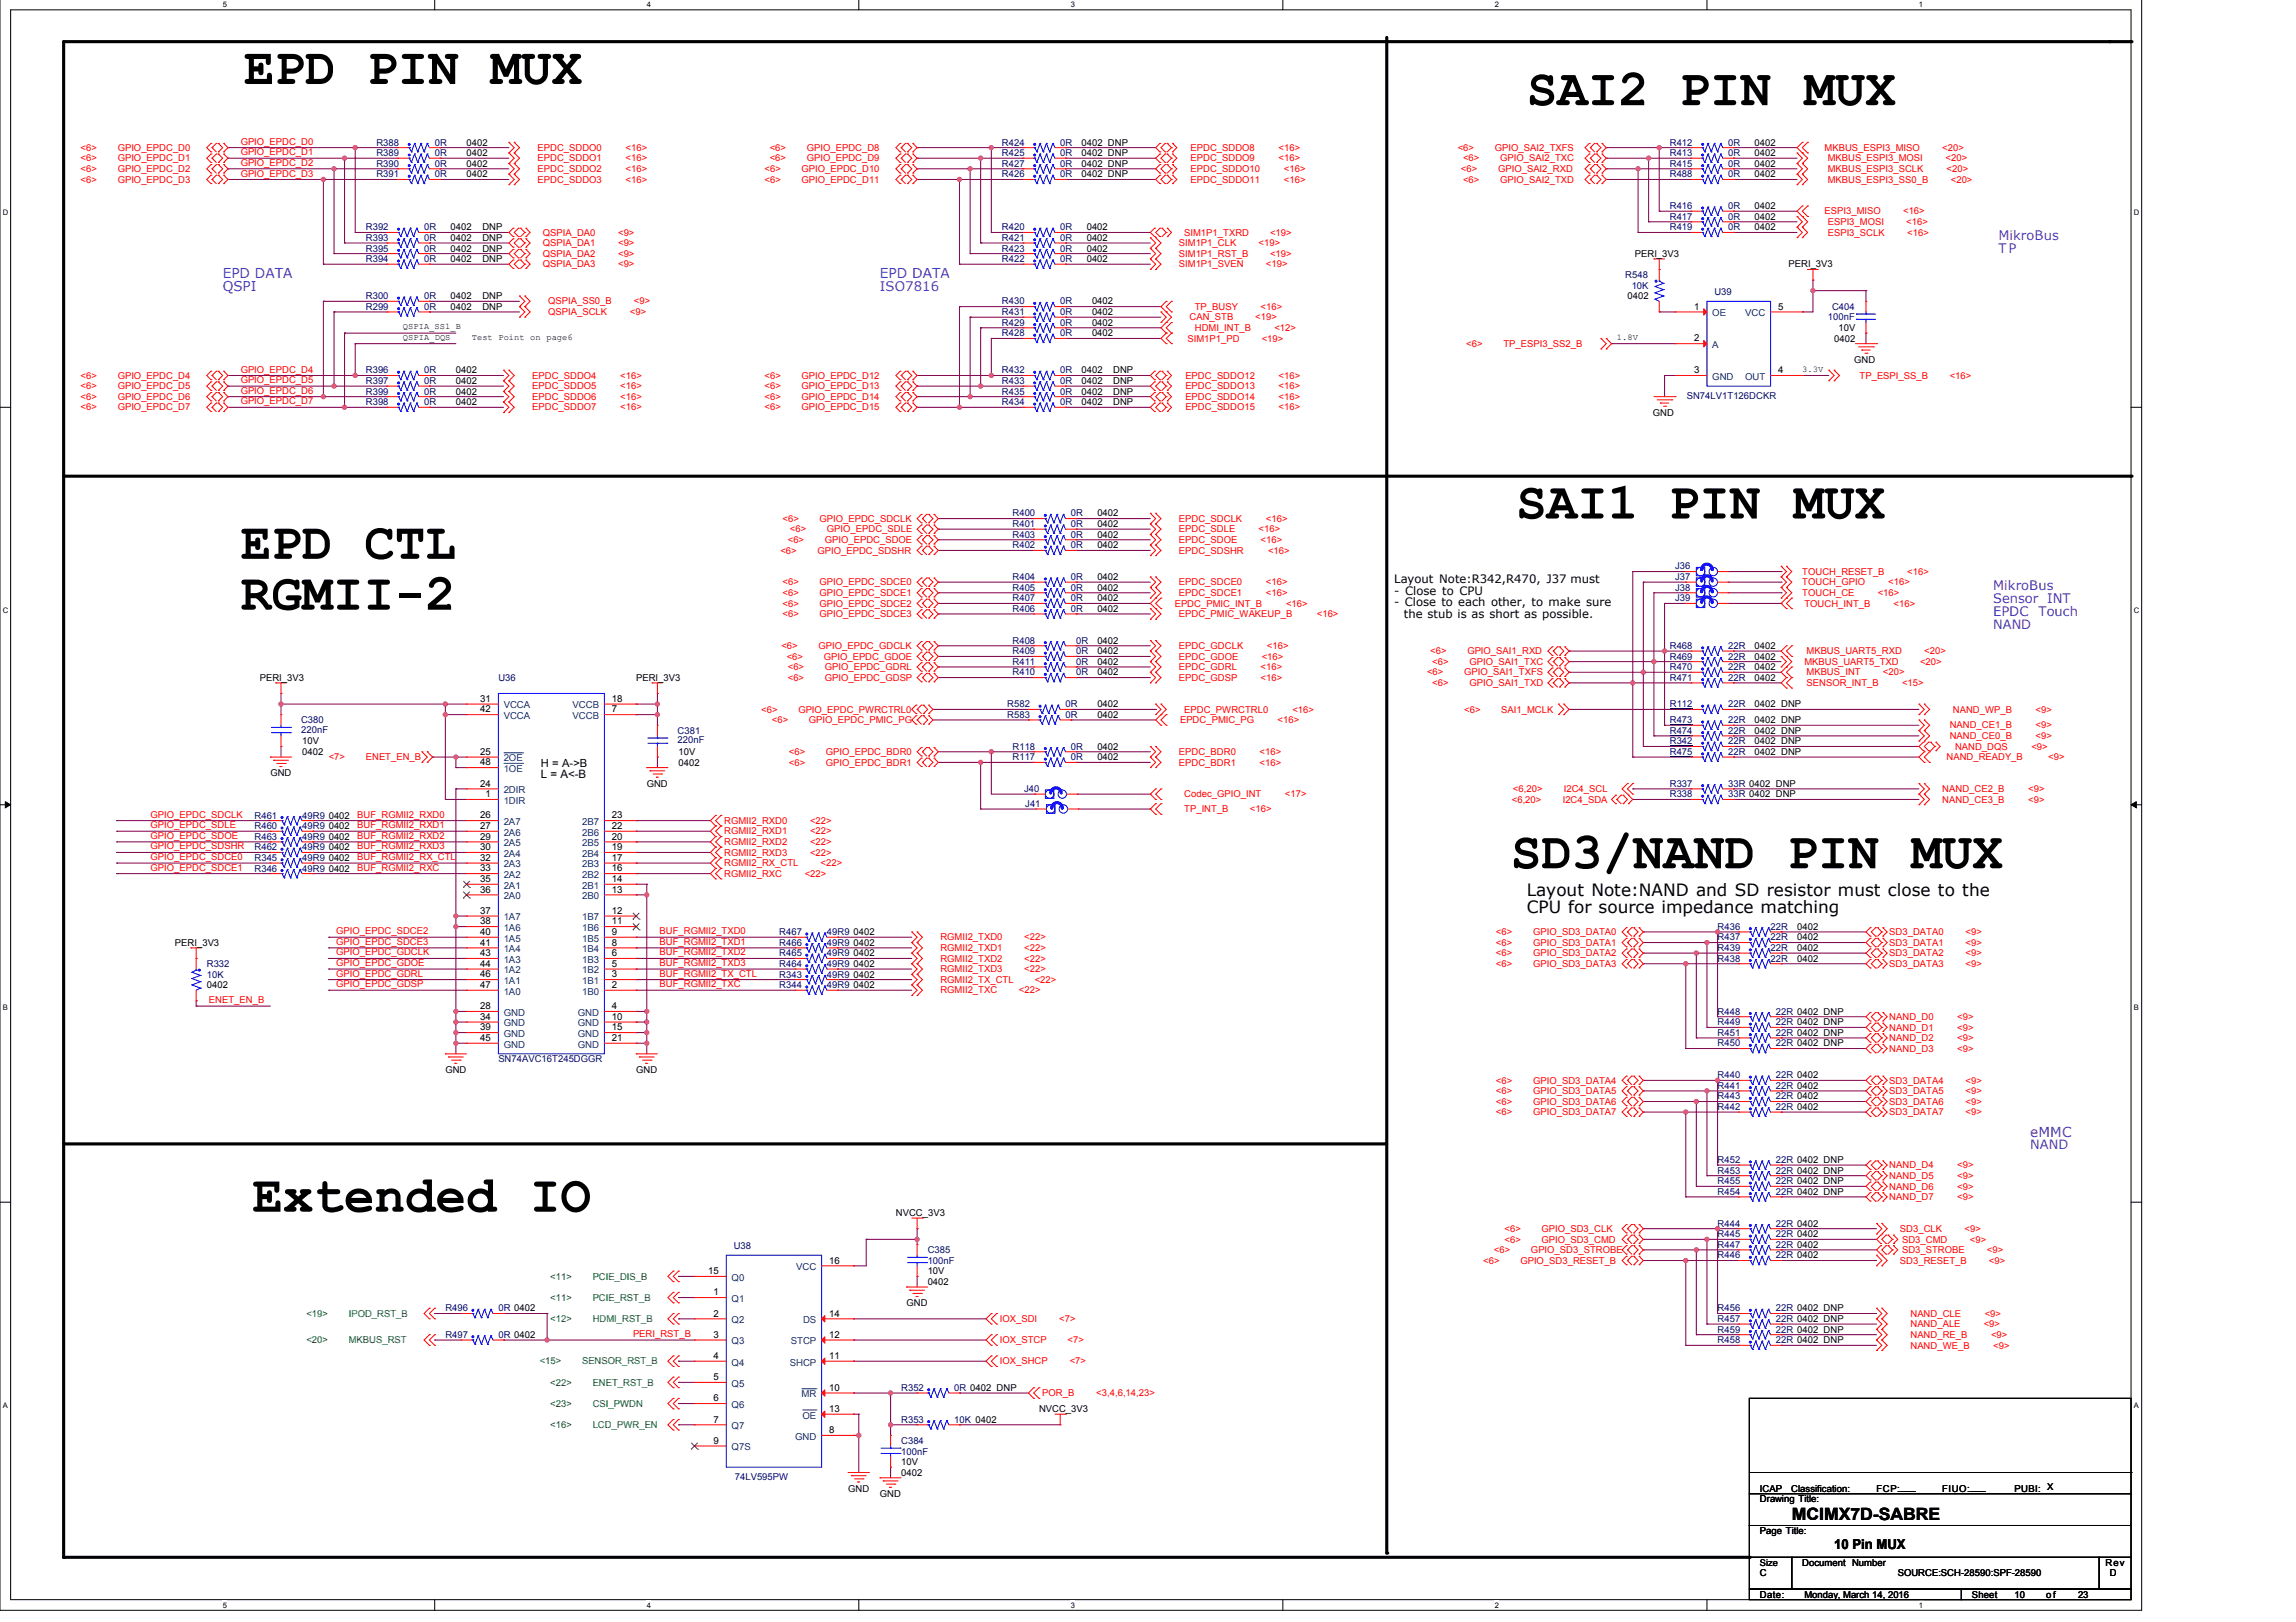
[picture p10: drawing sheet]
<svg xmlns="http://www.w3.org/2000/svg" width="297mm" height="210mm" viewBox="0 0 297 210" stroke-linecap="round" stroke-linejoin="round" font-family="sans-serif">
<defs><g id="words">
<g font-size="6.6">
<text x="31.5" y="10.9">EPD PIN MUX</text>
<text x="197.5" y="13.6">SAI2 PIN MUX</text>
<text x="196.1" y="67.1">SAI1 PIN MUX</text>
<text x="31.1" y="72.3">EPD CTL</text>
<text x="31.1" y="78.9">RGMII-2</text>
<text x="195.5" y="112.4">SD3/NAND PIN MUX</text>
<text x="32.6" y="156.8">Extended IO</text>
</g>
<g font-size="2.2">
<text x="197.5" y="115.9">Layout Note:NAND and SD resistor must close to the</text>
<text x="197.5" y="118.1">CPU for source impedance matching</text>
<text x="231.8" y="196.7">MCIMX7D-SABRE</text>
</g>
<g font-size="1.8" fill="#8000ff">
<text x="28.8" y="36">EPD DATA</text>
<text x="113.8" y="36">EPD DATA</text>
<text x="28.8" y="37.7">QSPI</text>
<text x="262.7" y="147.1">eMMC</text>
</g>
<text font-size="1.8" x="237.3" y="200.4">10 Pin MUX</text>
<g font-size="1.7" fill="#8000ff">
<text x="258.6" y="31.1">MikroBus</text>
<text x="258.6" y="32.8">TP</text>
<text x="113.8" y="37.7">ISO7816</text>
<text x="257.9" y="76.4">MikroBus</text>
<text x="257.9" y="78">Sensor INT</text>
<text x="257.9" y="79.7">EPDC</text>
<text x="257.9" y="81.4">NAND</text>
<text x="263.7" y="79.7">Touch</text>
<text x="262.7" y="148.7">NAND</text>
</g>
<g font-size="1.5">
<text x="180.4" y="75.5">Layout Note:R342,R470, J37 must</text>
<text x="180.4" y="77">- Close to CPU</text>
<text x="180.4" y="78.5">- Close to each other, to make sure</text>
<text x="181.6" y="80">the stub is as short as possible.</text>
<text x="70" y="100.7">L = A&lt;-B</text>
</g>
<text font-size="1.4" x="70" y="99.3">H = A-&gt;B</text>
<g font-size="1.2" fill="#f00">
<text x="10.4" y="19.5">&lt;6&gt;</text>
<text x="10.4" y="20.9">&lt;6&gt;</text>
<text x="10.4" y="22.3">&lt;6&gt;</text>
<text x="10.4" y="23.6">&lt;6&gt;</text>
<text x="15.2" y="19.5">GPIO_EPDC_D0</text>
<text x="15.2" y="20.9">GPIO_EPDC_D1</text>
<text x="15.2" y="22.3">GPIO_EPDC_D2</text>
<text x="15.2" y="23.6">GPIO_EPDC_D3</text>
<text x="31.1" y="18.7">GPIO_EPDC_D0</text>
<text x="31.1" y="20.1">GPIO_EPDC_D1</text>
<text x="31.1" y="21.5">GPIO_EPDC_D2</text>
<text x="31.1" y="22.8">GPIO_EPDC_D3</text>
<text x="69.5" y="19.5">EPDC_SDDO0</text>
<text x="69.5" y="20.9">EPDC_SDDO1</text>
<text x="69.5" y="22.3">EPDC_SDDO2</text>
<text x="69.5" y="23.6">EPDC_SDDO3</text>
<text x="80.9" y="19.5">&lt;16&gt;</text>
<text x="80.9" y="20.9">&lt;16&gt;</text>
<text x="80.9" y="22.3">&lt;16&gt;</text>
<text x="80.9" y="23.6">&lt;16&gt;</text>
<text x="98.9" y="22.3">&lt;6&gt;</text>
<text x="98.9" y="23.6">&lt;6&gt;</text>
<text x="99.6" y="19.5">&lt;6&gt;</text>
<text x="99.6" y="20.9">&lt;6&gt;</text>
<text x="103.7" y="22.3">GPIO_EPDC_D10</text>
<text x="103.7" y="23.6">GPIO_EPDC_D11</text>
<text x="104.4" y="19.5">GPIO_EPDC_D8</text>
<text x="104.4" y="20.9">GPIO_EPDC_D9</text>
<text x="154" y="19.5">EPDC_SDDO8</text>
<text x="154" y="20.9">EPDC_SDDO9</text>
<text x="154" y="22.3">EPDC_SDDO10</text>
<text x="154" y="23.6">EPDC_SDDO11</text>
<text x="165.4" y="19.5">&lt;16&gt;</text>
<text x="165.4" y="20.9">&lt;16&gt;</text>
<text x="166.1" y="22.3">&lt;16&gt;</text>
<text x="166.1" y="23.6">&lt;16&gt;</text>
<text x="188.6" y="19.5">&lt;6&gt;</text>
<text x="189" y="22.3">&lt;6&gt;</text>
<text x="189.3" y="23.6">&lt;6&gt;</text>
<text x="189.3" y="20.9">&lt;6&gt;</text>
<text x="193.4" y="19.5">GPIO_SAI2_TXFS</text>
<text x="193.8" y="22.3">GPIO_SAI2_RXD</text>
<text x="194.1" y="23.6">GPIO_SAI2_TXD</text>
<text x="194.1" y="20.9">GPIO_SAI2_TXC</text>
<text x="236.1" y="19.5">MKBUS_ESPI3_MISO</text>
<text x="236.5" y="23.6">MKBUS_ESPI3_SS0_B</text>
<text x="236.5" y="22.3">MKBUS_ESPI3_SCLK</text>
<text x="236.5" y="20.9">MKBUS_ESPI3_MOSI</text>
<text x="251.3" y="19.5">&lt;20&gt;</text>
<text x="251.7" y="20.9">&lt;20&gt;</text>
<text x="251.8" y="22.3">&lt;20&gt;</text>
<text x="252.4" y="23.6">&lt;20&gt;</text>
<text x="236.1" y="27.8">ESPI3_MISO</text>
<text x="236.5" y="29.1">ESPI3_MOSI</text>
<text x="246.2" y="27.8">&lt;16&gt;</text>
<text x="246.6" y="29.1">&lt;16&gt;</text>
<text x="70.2" y="34.6">QSPIA_DA3</text>
<text x="70.2" y="30.5">QSPIA_DA0</text>
<text x="70.2" y="31.9">QSPIA_DA1</text>
<text x="70.2" y="33.2">QSPIA_DA2</text>
<text x="80" y="34.6">&lt;9&gt;</text>
<text x="80" y="30.5">&lt;9&gt;</text>
<text x="80" y="31.9">&lt;9&gt;</text>
<text x="80" y="33.2">&lt;9&gt;</text>
<text x="152.5" y="34.6">SIM1P1_SVEN</text>
<text x="152.5" y="31.9">SIM1P1_CLK</text>
<text x="152.5" y="33.2">SIM1P1_RST_B</text>
<text x="153.2" y="30.5">SIM1P1_TXRD</text>
<text x="162.8" y="31.9">&lt;19&gt;</text>
<text x="163.8" y="34.6">&lt;19&gt;</text>
<text x="164.3" y="33.2">&lt;19&gt;</text>
<text x="164.3" y="30.5">&lt;19&gt;</text>
<text x="236.5" y="30.5">ESPI3_SCLK</text>
<text x="246.8" y="30.5">&lt;16&gt;</text>
<text x="70.9" y="40.8">QSPIA_SCLK</text>
<text x="70.9" y="39.4">QSPIA_SS0_B</text>
<text x="81.5" y="40.8">&lt;9&gt;</text>
<text x="82" y="39.4">&lt;9&gt;</text>
<text x="153.9" y="41.5">CAN_STB</text>
<text x="154.6" y="40.1">TP_BUSY</text>
<text x="162.4" y="41.5">&lt;19&gt;</text>
<text x="163.1" y="40.1">&lt;16&gt;</text>
<text x="153.6" y="44.2">SIM1P1_PD</text>
<text x="154.6" y="42.8">HDMI_INT_B</text>
<text x="163.2" y="44.2">&lt;19&gt;</text>
<text x="164.9" y="42.8">&lt;12&gt;</text>
<text x="189.7" y="44.9">&lt;6&gt;</text>
<text x="194.5" y="44.9">TP_ESPI3_SS2_B</text>
<text x="10.4" y="49">&lt;6&gt;</text>
<text x="10.4" y="50.4">&lt;6&gt;</text>
<text x="10.4" y="51.8">&lt;6&gt;</text>
<text x="10.4" y="53.1">&lt;6&gt;</text>
<text x="15.2" y="49">GPIO_EPDC_D4</text>
<text x="15.2" y="50.4">GPIO_EPDC_D5</text>
<text x="15.2" y="51.8">GPIO_EPDC_D6</text>
<text x="15.2" y="53.1">GPIO_EPDC_D7</text>
<text x="31.1" y="48.2">GPIO_EPDC_D4</text>
<text x="31.1" y="49.6">GPIO_EPDC_D5</text>
<text x="31.1" y="51">GPIO_EPDC_D6</text>
<text x="31.1" y="52.3">GPIO_EPDC_D7</text>
<text x="68.9" y="49">EPDC_SDDO4</text>
<text x="68.9" y="50.4">EPDC_SDDO5</text>
<text x="68.9" y="51.8">EPDC_SDDO6</text>
<text x="68.9" y="53.1">EPDC_SDDO7</text>
<text x="80.2" y="49">&lt;16&gt;</text>
<text x="80.2" y="50.4">&lt;16&gt;</text>
<text x="80.2" y="51.8">&lt;16&gt;</text>
<text x="80.2" y="53.1">&lt;16&gt;</text>
<text x="98.9" y="49">&lt;6&gt;</text>
<text x="98.9" y="50.4">&lt;6&gt;</text>
<text x="98.9" y="51.8">&lt;6&gt;</text>
<text x="98.9" y="53.1">&lt;6&gt;</text>
<text x="103.7" y="49">GPIO_EPDC_D12</text>
<text x="103.7" y="50.4">GPIO_EPDC_D13</text>
<text x="103.7" y="51.8">GPIO_EPDC_D14</text>
<text x="103.7" y="53.1">GPIO_EPDC_D15</text>
<text x="153.4" y="49">EPDC_SDDO12</text>
<text x="153.4" y="50.4">EPDC_SDDO13</text>
<text x="153.4" y="51.8">EPDC_SDDO14</text>
<text x="153.4" y="53.1">EPDC_SDDO15</text>
<text x="165.4" y="49">&lt;16&gt;</text>
<text x="165.4" y="50.4">&lt;16&gt;</text>
<text x="165.4" y="51.8">&lt;16&gt;</text>
<text x="165.4" y="53.1">&lt;16&gt;</text>
<text x="240.6" y="49">TP_ESPI_SS_B</text>
<text x="252.2" y="49">&lt;16&gt;</text>
<text x="101" y="71.6">&lt;6&gt;</text>
<text x="101.2" y="67.5">&lt;6&gt;</text>
<text x="101.9" y="70.3">&lt;6&gt;</text>
<text x="102.2" y="68.9">&lt;6&gt;</text>
<text x="105.8" y="71.6">GPIO_EPDC_SDSHR</text>
<text x="106" y="67.5">GPIO_EPDC_SDCLK</text>
<text x="106.7" y="70.3">GPIO_EPDC_SDOE</text>
<text x="107" y="68.9">GPIO_EPDC_SDLE</text>
<text x="152.5" y="67.5">EPDC_SDCLK</text>
<text x="152.5" y="68.9">EPDC_SDLE</text>
<text x="152.5" y="70.3">EPDC_SDOE</text>
<text x="152.5" y="71.6">EPDC_SDSHR</text>
<text x="162.8" y="68.9">&lt;16&gt;</text>
<text x="163.1" y="70.3">&lt;16&gt;</text>
<text x="163.8" y="67.5">&lt;16&gt;</text>
<text x="164.1" y="71.6">&lt;16&gt;</text>
<text x="101.2" y="75.8">&lt;6&gt;</text>
<text x="101.2" y="77.1">&lt;6&gt;</text>
<text x="106" y="75.8">GPIO_EPDC_SDCE0</text>
<text x="106" y="77.1">GPIO_EPDC_SDCE1</text>
<text x="152.5" y="75.8">EPDC_SDCE0</text>
<text x="152.5" y="77.1">EPDC_SDCE1</text>
<text x="163.8" y="75.8">&lt;16&gt;</text>
<text x="163.8" y="77.1">&lt;16&gt;</text>
<text x="233.2" y="75.8">TOUCH_GPIO</text>
<text x="233.2" y="77.1">TOUCH_CE</text>
<text x="233.2" y="74.4">TOUCH_RESET_B</text>
<text x="242.9" y="77.1">&lt;16&gt;</text>
<text x="244.3" y="75.8">&lt;16&gt;</text>
<text x="246.8" y="74.4">&lt;16&gt;</text>
<text x="101.1" y="84">&lt;6&gt;</text>
<text x="101.2" y="78.5">&lt;6&gt;</text>
<text x="101.2" y="79.9">&lt;6&gt;</text>
<text x="105.9" y="84">GPIO_EPDC_GDCLK</text>
<text x="106" y="78.5">GPIO_EPDC_SDCE2</text>
<text x="106" y="79.9">GPIO_EPDC_SDCE3</text>
<text x="152" y="78.5">EPDC_PMIC_INT_B</text>
<text x="152.5" y="79.9">EPDC_PMIC_WAKEUP_B</text>
<text x="152.5" y="84">EPDC_GDCLK</text>
<text x="163.9" y="84">&lt;16&gt;</text>
<text x="166.4" y="78.5">&lt;16&gt;</text>
<text x="170.4" y="79.9">&lt;16&gt;</text>
<text x="233.4" y="78.5">TOUCH_INT_B</text>
<text x="245" y="78.5">&lt;16&gt;</text>
<text x="101.8" y="85.4">&lt;6&gt;</text>
<text x="101.9" y="86.7">&lt;6&gt;</text>
<text x="101.9" y="88.1">&lt;6&gt;</text>
<text x="106.6" y="85.4">GPIO_EPDC_GDOE</text>
<text x="106.7" y="86.7">GPIO_EPDC_GDRL</text>
<text x="106.7" y="88.1">GPIO_EPDC_GDSP</text>
<text x="152.5" y="85.4">EPDC_GDOE</text>
<text x="152.5" y="86.7">EPDC_GDRL</text>
<text x="152.5" y="88.1">EPDC_GDSP</text>
<text x="163.1" y="86.7">&lt;16&gt;</text>
<text x="163.1" y="88.1">&lt;16&gt;</text>
<text x="163.2" y="85.4">&lt;16&gt;</text>
<text x="184.6" y="87.4">&lt;6&gt;</text>
<text x="185" y="84.7">&lt;6&gt;</text>
<text x="185.3" y="88.8">&lt;6&gt;</text>
<text x="185.3" y="86">&lt;6&gt;</text>
<text x="189.4" y="87.4">GPIO_SAI1_TXFS</text>
<text x="189.8" y="84.7">GPIO_SAI1_RXD</text>
<text x="190.1" y="88.8">GPIO_SAI1_TXD</text>
<text x="190.1" y="86">GPIO_SAI1_TXC</text>
<text x="233.4" y="86">MKBUS_UART5_TXD</text>
<text x="233.7" y="88.8">SENSOR_INT_B</text>
<text x="233.7" y="87.4">MKBUS_INT</text>
<text x="233.7" y="84.7">MKBUS_UART5_RXD</text>
<text x="243.6" y="87.4">&lt;20&gt;</text>
<text x="246.1" y="88.8">&lt;15&gt;</text>
<text x="248.4" y="86">&lt;20&gt;</text>
<text x="249" y="84.7">&lt;20&gt;</text>
<text x="98.5" y="92.2">&lt;6&gt;</text>
<text x="99.9" y="93.6">&lt;6&gt;</text>
<text x="103.3" y="92.2">GPIO_EPDC_PWRCTRL0</text>
<text x="104.7" y="93.6">GPIO_EPDC_PMIC_PG</text>
<text x="152.7" y="93.6">EPDC_PMIC_PG</text>
<text x="153.2" y="92.2">EPDC_PWRCTRL0</text>
<text x="165.3" y="93.6">&lt;16&gt;</text>
<text x="167.2" y="92.2">&lt;16&gt;</text>
<text x="189.4" y="92.2">&lt;6&gt;</text>
<text x="194.2" y="92.2">SAI1_MCLK</text>
<text x="252.2" y="94.3">NAND_CE1_B</text>
<text x="252.2" y="95.6">NAND_CE0_B</text>
<text x="252.7" y="92.2">NAND_WP_B</text>
<text x="263.4" y="94.3">&lt;9&gt;</text>
<text x="263.4" y="95.6">&lt;9&gt;</text>
<text x="263.4" y="92.2">&lt;9&gt;</text>
<text x="42.5" y="98.4">&lt;7&gt;</text>
<text x="47.3" y="98.4">ENET_EN_B</text>
<text x="102.1" y="97.7">&lt;6&gt;</text>
<text x="102.1" y="99.1">&lt;6&gt;</text>
<text x="106.8" y="97.7">GPIO_EPDC_BDR0</text>
<text x="106.8" y="99.1">GPIO_EPDC_BDR1</text>
<text x="152.5" y="97.7">EPDC_BDR0</text>
<text x="152.5" y="99.1">EPDC_BDR1</text>
<text x="163" y="97.7">&lt;16&gt;</text>
<text x="163" y="99.1">&lt;16&gt;</text>
<text x="251.8" y="98.4">NAND_READY_B</text>
<text x="252.9" y="97">NAND_DQS</text>
<text x="262.8" y="97">&lt;9&gt;</text>
<text x="265" y="98.4">&lt;9&gt;</text>
<text x="19.5" y="105.8">GPIO_EPDC_SDCLK</text>
<text x="19.5" y="107.2">GPIO_EPDC_SDLE</text>
<text x="46.2" y="105.8">BUF_RGMII2_RXD0</text>
<text x="46.2" y="107.2">BUF_RGMII2_RXD1</text>
<text x="93.7" y="106.6">RGMII2_RXD0</text>
<text x="93.7" y="108">RGMII2_RXD1</text>
<text x="104.8" y="106.6">&lt;22&gt;</text>
<text x="104.8" y="108">&lt;22&gt;</text>
<text x="153.2" y="105.1">TP_INT_B</text>
<text x="153.2" y="103.2">Codec_GPIO_INT</text>
<text x="161.7" y="105.1">&lt;16&gt;</text>
<text x="166.2" y="103.2">&lt;17&gt;</text>
<text x="195.6" y="103.9">&lt;6,20&gt;</text>
<text x="195.7" y="102.5">&lt;6,20&gt;</text>
<text x="202.2" y="103.9">I2C4_SDA</text>
<text x="202.3" y="102.5">I2C4_SCL</text>
<text x="251.3" y="102.5">NAND_CE2_B</text>
<text x="251.3" y="103.9">NAND_CE3_B</text>
<text x="262.4" y="102.5">&lt;9&gt;</text>
<text x="262.4" y="103.9">&lt;9&gt;</text>
<text x="19.5" y="108.6">GPIO_EPDC_SDOE</text>
<text x="19.5" y="109.9">GPIO_EPDC_SDSHR</text>
<text x="19.5" y="111.3">GPIO_EPDC_SDCE0</text>
<text x="19.5" y="112.7">GPIO_EPDC_SDCE1</text>
<text x="46.2" y="108.6">BUF_RGMII2_RXD2</text>
<text x="46.2" y="109.9">BUF_RGMII2_RXD3</text>
<text x="46.2" y="111.3">BUF_RGMII2_RX_CTL</text>
<text x="46.2" y="112.7">BUF_RGMII2_RXC</text>
<text x="93.7" y="109.4">RGMII2_RXD2</text>
<text x="93.7" y="110.7">RGMII2_RXD3</text>
<text x="93.7" y="112.1">RGMII2_RX_CTL</text>
<text x="93.7" y="113.5">RGMII2_RXC</text>
<text x="104.1" y="113.5">&lt;22&gt;</text>
<text x="104.8" y="109.4">&lt;22&gt;</text>
<text x="104.8" y="110.7">&lt;22&gt;</text>
<text x="106.2" y="112.1">&lt;22&gt;</text>
<text x="43.5" y="120.9">GPIO_EPDC_SDCE2</text>
<text x="43.5" y="122.3">GPIO_EPDC_SDCE3</text>
<text x="43.5" y="123.6">GPIO_EPDC_GDCLK</text>
<text x="43.5" y="125">GPIO_EPDC_GDOE</text>
<text x="85.3" y="120.9">BUF_RGMII2_TXD0</text>
<text x="85.3" y="122.3">BUF_RGMII2_TXD1</text>
<text x="85.3" y="123.6">BUF_RGMII2_TXD2</text>
<text x="85.3" y="125">BUF_RGMII2_TXD3</text>
<text x="121.7" y="124.4">RGMII2_TXD2</text>
<text x="121.7" y="125.8">RGMII2_TXD3</text>
<text x="121.7" y="121.7">RGMII2_TXD0</text>
<text x="121.7" y="123.1">RGMII2_TXD1</text>
<text x="132.5" y="124.4">&lt;22&gt;</text>
<text x="132.5" y="125.8">&lt;22&gt;</text>
<text x="132.5" y="121.7">&lt;22&gt;</text>
<text x="132.5" y="123.1">&lt;22&gt;</text>
<text x="193.5" y="121">&lt;6&gt;</text>
<text x="193.5" y="122.4">&lt;6&gt;</text>
<text x="193.5" y="123.8">&lt;6&gt;</text>
<text x="193.5" y="125.1">&lt;6&gt;</text>
<text x="198.3" y="121">GPIO_SD3_DATA0</text>
<text x="198.3" y="122.4">GPIO_SD3_DATA1</text>
<text x="198.3" y="123.8">GPIO_SD3_DATA2</text>
<text x="198.3" y="125.1">GPIO_SD3_DATA3</text>
<text x="244.4" y="121">SD3_DATA0</text>
<text x="244.4" y="122.4">SD3_DATA1</text>
<text x="244.4" y="123.8">SD3_DATA2</text>
<text x="244.4" y="125.1">SD3_DATA3</text>
<text x="254.3" y="121">&lt;9&gt;</text>
<text x="254.3" y="122.4">&lt;9&gt;</text>
<text x="254.3" y="123.8">&lt;9&gt;</text>
<text x="254.3" y="125.1">&lt;9&gt;</text>
<text x="27" y="129.8">ENET_EN_B</text>
<text x="43.5" y="126.4">GPIO_EPDC_GDRL</text>
<text x="43.5" y="127.8">GPIO_EPDC_GDSP</text>
<text x="85.3" y="126.4">BUF_RGMII2_TX_CTL</text>
<text x="85.3" y="127.8">BUF_RGMII2_TXC</text>
<text x="121.7" y="127.2">RGMII2_TX_CTL</text>
<text x="121.7" y="128.6">RGMII2_TXC</text>
<text x="131.8" y="128.6">&lt;22&gt;</text>
<text x="133.9" y="127.2">&lt;22&gt;</text>
<text x="244.4" y="132">NAND_D0</text>
<text x="253.2" y="132">&lt;9&gt;</text>
<text x="244.4" y="133.4">NAND_D1</text>
<text x="244.4" y="134.7">NAND_D2</text>
<text x="244.4" y="136.1">NAND_D3</text>
<text x="253.2" y="133.4">&lt;9&gt;</text>
<text x="253.2" y="134.7">&lt;9&gt;</text>
<text x="253.2" y="136.1">&lt;9&gt;</text>
<text x="193.5" y="141.6">&lt;6&gt;</text>
<text x="193.5" y="140.2">&lt;6&gt;</text>
<text x="193.5" y="143">&lt;6&gt;</text>
<text x="198.3" y="141.6">GPIO_SD3_DATA5</text>
<text x="198.3" y="140.2">GPIO_SD3_DATA4</text>
<text x="198.3" y="143">GPIO_SD3_DATA6</text>
<text x="244.4" y="141.6">SD3_DATA5</text>
<text x="244.4" y="140.2">SD3_DATA4</text>
<text x="244.4" y="143">SD3_DATA6</text>
<text x="254.3" y="141.6">&lt;9&gt;</text>
<text x="254.3" y="140.2">&lt;9&gt;</text>
<text x="254.3" y="143">&lt;9&gt;</text>
<text x="193.5" y="144.3">&lt;6&gt;</text>
<text x="198.3" y="144.3">GPIO_SD3_DATA7</text>
<text x="244.4" y="144.3">SD3_DATA7</text>
<text x="254.3" y="144.3">&lt;9&gt;</text>
<text x="244.4" y="151.2">NAND_D4</text>
<text x="244.4" y="152.6">NAND_D5</text>
<text x="244.4" y="153.9">NAND_D6</text>
<text x="244.4" y="155.3">NAND_D7</text>
<text x="253.2" y="151.2">&lt;9&gt;</text>
<text x="253.2" y="152.6">&lt;9&gt;</text>
<text x="253.2" y="153.9">&lt;9&gt;</text>
<text x="253.2" y="155.3">&lt;9&gt;</text>
<text x="194.6" y="160.8">&lt;6&gt;</text>
<text x="194.6" y="159.4">&lt;6&gt;</text>
<text x="199.4" y="160.8">GPIO_SD3_CMD</text>
<text x="199.4" y="159.4">GPIO_SD3_CLK</text>
<text x="245.8" y="159.4">SD3_CLK</text>
<text x="246.1" y="160.8">SD3_CMD</text>
<text x="254.2" y="159.4">&lt;9&gt;</text>
<text x="254.8" y="160.8">&lt;9&gt;</text>
<text x="191.9" y="163.5">&lt;6&gt;</text>
<text x="193.3" y="162.2">&lt;6&gt;</text>
<text x="196.7" y="163.5">GPIO_SD3_RESET_B</text>
<text x="198.1" y="162.2">GPIO_SD3_STROBE</text>
<text x="245.8" y="163.5">SD3_RESET_B</text>
<text x="246.1" y="162.2">SD3_STROBE</text>
<text x="257" y="162.2">&lt;9&gt;</text>
<text x="257.3" y="163.5">&lt;9&gt;</text>
<text x="81.9" y="173">PERI_RST_B</text>
<text x="129.3" y="173.8">IOX_STCP</text>
<text x="129.3" y="171.1">IOX_SDI</text>
<text x="137" y="171.1">&lt;7&gt;</text>
<text x="138.1" y="173.8">&lt;7&gt;</text>
<text x="247.2" y="170.4">NAND_CLE</text>
<text x="247.2" y="171.8">NAND_ALE</text>
<text x="247.2" y="173.1">NAND_RE_B</text>
<text x="256.6" y="171.8">&lt;9&gt;</text>
<text x="256.8" y="170.4">&lt;9&gt;</text>
<text x="257.6" y="173.1">&lt;9&gt;</text>
<text x="129.3" y="176.6">IOX_SHCP</text>
<text x="138.4" y="176.6">&lt;7&gt;</text>
<text x="247.2" y="174.5">NAND_WE_B</text>
<text x="257.9" y="174.5">&lt;9&gt;</text>
<text x="134.8" y="180.7">POR_B</text>
<text x="141.8" y="180.7">&lt;3,4,6,14,23&gt;</text>
</g>
<g font-size="1.2" fill="#000080">
<text x="48.7" y="21.6">R390</text>
<text x="48.7" y="22.9">R391</text>
<text x="48.7" y="18.8">R388</text>
<text x="48.7" y="20.2">R389</text>
<text x="56.2" y="21.6">0R</text>
<text x="56.2" y="22.9">0R</text>
<text x="56.2" y="18.8">0R</text>
<text x="56.2" y="20.2">0R</text>
<text x="129.6" y="18.8">R424</text>
<text x="129.6" y="20.2">R425</text>
<text x="129.6" y="22.9">R426</text>
<text x="129.6" y="21.6">R427</text>
<text x="137.2" y="18.8">0R</text>
<text x="137.2" y="20.2">0R</text>
<text x="137.2" y="22.9">0R</text>
<text x="137.2" y="21.6">0R</text>
<text x="216" y="20.2">R413</text>
<text x="216" y="22.9">R488</text>
<text x="216" y="21.6">R415</text>
<text x="216" y="18.8">R412</text>
<text x="223.6" y="20.2">0R</text>
<text x="223.6" y="22.9">0R</text>
<text x="223.6" y="21.6">0R</text>
<text x="223.6" y="18.8">0R</text>
<text x="47.3" y="29.8">R392</text>
<text x="54.9" y="29.8">0R</text>
<text x="129.6" y="29.8">R420</text>
<text x="137.2" y="29.8">0R</text>
<text x="216" y="27.1">R416</text>
<text x="216" y="28.4">R417</text>
<text x="216" y="29.8">R419</text>
<text x="223.6" y="27.1">0R</text>
<text x="223.6" y="28.4">0R</text>
<text x="223.6" y="29.8">0R</text>
<text x="47.3" y="33.9">R394</text>
<text x="47.3" y="32.5">R395</text>
<text x="47.3" y="31.2">R393</text>
<text x="54.9" y="33.9">0R</text>
<text x="54.9" y="32.5">0R</text>
<text x="54.9" y="31.2">0R</text>
<text x="129.6" y="31.2">R421</text>
<text x="129.6" y="33.9">R422</text>
<text x="129.6" y="32.5">R423</text>
<text x="137.2" y="31.2">0R</text>
<text x="137.2" y="33.9">0R</text>
<text x="137.2" y="32.5">0R</text>
<text x="210.3" y="36">R548</text>
<text x="47.3" y="40.1">R299</text>
<text x="47.3" y="38.7">R300</text>
<text x="54.9" y="40.1">0R</text>
<text x="54.9" y="38.7">0R</text>
<text x="129.6" y="39.4">R430</text>
<text x="129.6" y="40.8">R431</text>
<text x="137.2" y="39.4">0R</text>
<text x="137.2" y="40.8">0R</text>
<text x="211.1" y="37.4">10K</text>
<text x="221.8" y="38.2">U39</text>
<text x="236.5" y="41.5">100nF</text>
<text x="237" y="40.1">C404</text>
<text x="129.6" y="43.5">R428</text>
<text x="129.6" y="42.1">R429</text>
<text x="137.2" y="43.5">0R</text>
<text x="137.2" y="42.1">0R</text>
<text x="47.3" y="48.3">R396</text>
<text x="47.3" y="49.7">R397</text>
<text x="47.3" y="52.4">R398</text>
<text x="47.3" y="51.1">R399</text>
<text x="54.9" y="48.3">0R</text>
<text x="54.9" y="49.7">0R</text>
<text x="54.9" y="52.4">0R</text>
<text x="54.9" y="51.1">0R</text>
<text x="129.6" y="51.1">R435</text>
<text x="129.6" y="48.3">R432</text>
<text x="129.6" y="49.7">R433</text>
<text x="129.6" y="52.4">R434</text>
<text x="137.2" y="51.1">0R</text>
<text x="137.2" y="48.3">0R</text>
<text x="137.2" y="49.7">0R</text>
<text x="137.2" y="52.4">0R</text>
<text x="218.2" y="51.6">SN74LV1T126DCKR</text>
<text x="131" y="66.8">R400</text>
<text x="131" y="68.2">R401</text>
<text x="131" y="71">R402</text>
<text x="131" y="69.6">R403</text>
<text x="138.5" y="66.8">0R</text>
<text x="138.5" y="68.2">0R</text>
<text x="138.5" y="71">0R</text>
<text x="138.5" y="69.6">0R</text>
<text x="131" y="75.1">R404</text>
<text x="131" y="76.4">R405</text>
<text x="131" y="77.8">R407</text>
<text x="138.5" y="75.1">0R</text>
<text x="138.5" y="76.4">0R</text>
<text x="138.5" y="77.8">0R</text>
<text x="216.7" y="75.1">J37</text>
<text x="216.7" y="76.4">J38</text>
<text x="216.7" y="77.8">J39</text>
<text x="216.7" y="73.7">J36</text>
<text x="131" y="83.3">R408</text>
<text x="131" y="79.2">R406</text>
<text x="138.5" y="79.2">0R</text>
<text x="139.2" y="83.3">0R</text>
<text x="216" y="84">R468</text>
<text x="223.6" y="84">22R</text>
<text x="64.5" y="88.1">U36</text>
<text x="131" y="84.7">R409</text>
<text x="131" y="87.4">R410</text>
<text x="131" y="86">R411</text>
<text x="139.2" y="84.7">0R</text>
<text x="139.2" y="87.4">0R</text>
<text x="139.2" y="86">0R</text>
<text x="216" y="85.4">R469</text>
<text x="216" y="86.7">R470</text>
<text x="216" y="88.1">R471</text>
<text x="223.6" y="85.4">22R</text>
<text x="223.6" y="86.7">22R</text>
<text x="223.6" y="88.1">22R</text>
<text x="39" y="93.6">C380</text>
<text x="39" y="94.8">220nF</text>
<text x="87.7" y="95">C381</text>
<text x="130.3" y="92.9">R583</text>
<text x="130.3" y="91.5">R582</text>
<text x="137.8" y="92.9">0R</text>
<text x="137.8" y="91.5">0R</text>
<text x="216" y="91.5">R112</text>
<text x="216" y="95">R474</text>
<text x="216" y="93.6">R473</text>
<text x="223.6" y="91.5">22R</text>
<text x="223.6" y="95">22R</text>
<text x="223.6" y="93.6">22R</text>
<text x="87.7" y="96.2">220nF</text>
<text x="131" y="98.4">R117</text>
<text x="131" y="97">R118</text>
<text x="138.5" y="98.4">0R</text>
<text x="138.5" y="97">0R</text>
<text x="216" y="101.8">R337</text>
<text x="216" y="96.3">R342</text>
<text x="216" y="97.7">R475</text>
<text x="223.6" y="101.8">33R 0402 DNP</text>
<text x="223.6" y="96.3">22R</text>
<text x="223.6" y="97.7">22R</text>
<text x="32.9" y="105.9">R461</text>
<text x="32.9" y="107.3">R460</text>
<text x="39.1" y="105.9">49R9</text>
<text x="39.1" y="107.3">49R9</text>
<text x="132.5" y="102.5">J40</text>
<text x="132.6" y="104.4">J41</text>
<text x="216" y="103.2">R338</text>
<text x="223.6" y="103.2">33R 0402 DNP</text>
<text x="32.9" y="110">R462</text>
<text x="32.9" y="108.7">R463</text>
<text x="32.9" y="111.4">R345</text>
<text x="32.9" y="112.8">R346</text>
<text x="39.1" y="110">49R9</text>
<text x="39.1" y="108.7">49R9</text>
<text x="39.1" y="111.4">49R9</text>
<text x="39.1" y="112.8">49R9</text>
<text x="26.8" y="125.1">R332</text>
<text x="100.8" y="123.8">R465</text>
<text x="100.8" y="122.4">R466</text>
<text x="100.8" y="121">R467</text>
<text x="100.8" y="125.1">R464</text>
<text x="107" y="123.8">49R9</text>
<text x="107" y="122.4">49R9</text>
<text x="107" y="121">49R9</text>
<text x="107" y="125.1">49R9</text>
<text x="222.2" y="123.1">R439</text>
<text x="222.2" y="120.3">R436</text>
<text x="222.2" y="121.7">R437</text>
<text x="222.2" y="124.4">R438</text>
<text x="229.1" y="123.1">22R</text>
<text x="229.1" y="120.3">22R</text>
<text x="229.1" y="121.7">22R</text>
<text x="229.1" y="124.4">22R</text>
<text x="26.8" y="126.5">10K</text>
<text x="100.8" y="126.5">R343</text>
<text x="100.8" y="127.9">R344</text>
<text x="107" y="126.5">49R9</text>
<text x="107" y="127.9">49R9</text>
<text x="222.2" y="131.3">R448</text>
<text x="229.7" y="131.3">22R 0402 DNP</text>
<text x="64.5" y="137.5">SN74AVC16T245DGGR</text>
<text x="222.2" y="132.7">R449</text>
<text x="222.2" y="135.4">R450</text>
<text x="222.2" y="134.1">R451</text>
<text x="229.7" y="132.7">22R 0402 DNP</text>
<text x="229.7" y="135.4">22R 0402 DNP</text>
<text x="229.7" y="134.1">22R 0402 DNP</text>
<text x="222.2" y="139.5">R440</text>
<text x="222.2" y="140.9">R441</text>
<text x="222.2" y="143.7">R442</text>
<text x="222.2" y="142.3">R443</text>
<text x="229.7" y="139.5">22R 0402</text>
<text x="229.7" y="140.9">22R 0402</text>
<text x="229.7" y="143.7">22R 0402</text>
<text x="229.7" y="142.3">22R 0402</text>
<text x="222.2" y="150.5">R452</text>
<text x="222.2" y="151.9">R453</text>
<text x="222.2" y="154.6">R454</text>
<text x="222.2" y="153.3">R455</text>
<text x="229.7" y="150.5">22R 0402 DNP</text>
<text x="229.7" y="151.9">22R 0402 DNP</text>
<text x="229.7" y="154.6">22R 0402 DNP</text>
<text x="229.7" y="153.3">22R 0402 DNP</text>
<text x="94.9" y="161.6">U38</text>
<text x="222.2" y="158.7">R444</text>
<text x="222.2" y="160.1">R445</text>
<text x="222.2" y="161.5">R447</text>
<text x="229.7" y="158.7">22R 0402</text>
<text x="229.7" y="160.1">22R 0402</text>
<text x="229.7" y="161.5">22R 0402</text>
<text x="120" y="162.2">C385</text>
<text x="120" y="163.5">100nF</text>
<text x="222.2" y="162.8">R446</text>
<text x="229.7" y="162.8">22R 0402</text>
<text x="57.6" y="169.7">R496</text>
<text x="57.6" y="173.1">R497</text>
<text x="64.5" y="169.7">0R 0402</text>
<text x="64.5" y="173.1">0R 0402</text>
<text x="222.2" y="169.7">R456</text>
<text x="222.2" y="171.1">R457</text>
<text x="222.2" y="173.8">R458</text>
<text x="222.2" y="172.4">R459</text>
<text x="229.7" y="169.7">22R 0402 DNP</text>
<text x="229.7" y="171.1">22R 0402 DNP</text>
<text x="229.7" y="173.8">22R 0402 DNP</text>
<text x="229.7" y="172.4">22R 0402 DNP</text>
<text x="116.6" y="180">R352</text>
<text x="123.4" y="180">0R 0402 DNP</text>
<text x="116.6" y="184.1">R353</text>
<text x="123.4" y="184.1">10K 0402</text>
<text x="95.1" y="191.5">74LV595PW</text>
<text x="116.6" y="186.9">C384</text>
<text x="116.6" y="188.2">100nF</text>
</g>
<g font-size="1.2">
<text x="60.4" y="21.6">0402</text>
<text x="60.4" y="22.9">0402</text>
<text x="60.4" y="18.8">0402</text>
<text x="60.4" y="20.2">0402</text>
<text x="139.9" y="18.8">0402 DNP</text>
<text x="139.9" y="20.2">0402 DNP</text>
<text x="139.9" y="22.9">0402 DNP</text>
<text x="139.9" y="21.6">0402 DNP</text>
<text x="227" y="20.2">0402</text>
<text x="227" y="22.9">0402</text>
<text x="227" y="21.6">0402</text>
<text x="227" y="18.8">0402</text>
<text x="58.3" y="29.8">0402</text>
<text x="62.4" y="29.8">DNP</text>
<text x="140.6" y="29.8">0402</text>
<text x="227" y="27.1">0402</text>
<text x="227" y="28.4">0402</text>
<text x="227" y="29.8">0402</text>
<text x="58.3" y="33.9">0402</text>
<text x="58.3" y="32.5">0402</text>
<text x="58.3" y="31.2">0402</text>
<text x="62.4" y="33.9">DNP</text>
<text x="62.4" y="32.5">DNP</text>
<text x="62.4" y="31.2">DNP</text>
<text x="140.6" y="31.2">0402</text>
<text x="140.6" y="33.9">0402</text>
<text x="140.6" y="32.5">0402</text>
<text x="211.5" y="33.2">PERI_3V3</text>
<text x="231.4" y="34.6">PERI_3V3</text>
<text x="58.3" y="40.1">0402</text>
<text x="58.3" y="38.7">0402</text>
<text x="62.4" y="40.1">DNP</text>
<text x="62.4" y="38.7">DNP</text>
<text x="141.3" y="39.4">0402</text>
<text x="141.3" y="40.8">0402</text>
<text x="210.5" y="38.7">0402</text>
<text x="219.2" y="40.1">1</text>
<text x="230" y="40.1">5</text>
<text x="141.3" y="43.5">0402</text>
<text x="141.3" y="42.1">0402</text>
<text x="219.2" y="44.2">2</text>
<text x="237.3" y="44.2">0402</text>
<text x="237.8" y="42.8">10V</text>
<text x="239.9" y="47">GND</text>
<text x="59" y="48.3">0402</text>
<text x="59" y="49.7">0402</text>
<text x="59" y="52.4">0402</text>
<text x="59" y="51.1">0402</text>
<text x="139.9" y="51.1">0402</text>
<text x="139.9" y="48.3">0402</text>
<text x="139.9" y="49.7">0402</text>
<text x="139.9" y="52.4">0402</text>
<text x="144" y="51.1">DNP</text>
<text x="144" y="48.3">DNP</text>
<text x="144" y="49.7">DNP</text>
<text x="144" y="52.4">DNP</text>
<text x="213.8" y="53.8">GND</text>
<text x="219.2" y="48.3">3</text>
<text x="230" y="48.3">4</text>
<text x="142" y="66.8">0402</text>
<text x="142" y="68.2">0402</text>
<text x="142" y="71">0402</text>
<text x="142" y="69.6">0402</text>
<text x="142" y="75.1">0402</text>
<text x="142" y="76.4">0402</text>
<text x="142" y="77.8">0402</text>
<text x="142" y="83.3">0402</text>
<text x="142" y="79.2">0402</text>
<text x="227" y="84">0402</text>
<text x="33.6" y="88.1">PERI_3V3</text>
<text x="82.3" y="88.1">PERI_3V3</text>
<text x="142" y="84.7">0402</text>
<text x="142" y="87.4">0402</text>
<text x="142" y="86">0402</text>
<text x="227" y="85.4">0402</text>
<text x="227" y="86.7">0402</text>
<text x="227" y="88.1">0402</text>
<text x="62.1" y="90.8">31</text>
<text x="62.1" y="92.2">42</text>
<text x="79.2" y="92.2">7</text>
<text x="79.2" y="90.8">18</text>
<text x="142" y="92.9">0402</text>
<text x="142" y="91.5">0402</text>
<text x="227" y="91.5">0402 DNP</text>
<text x="227" y="95">0402 DNP</text>
<text x="227" y="93.6">0402 DNP</text>
<text x="35" y="100.4">GND</text>
<text x="39.1" y="96.3">10V</text>
<text x="39.1" y="97.7">0402</text>
<text x="62.1" y="101.8">24</text>
<text x="62.1" y="97.7">25</text>
<text x="62.1" y="99.1">48</text>
<text x="83.7" y="101.8">GND</text>
<text x="87.8" y="97.7">10V</text>
<text x="87.8" y="99.1">0402</text>
<text x="142" y="98.4">0402</text>
<text x="142" y="97">0402</text>
<text x="227" y="96.3">0402 DNP</text>
<text x="227" y="97.7">0402 DNP</text>
<text x="42.5" y="105.9">0402</text>
<text x="42.5" y="107.3">0402</text>
<text x="62.1" y="105.9">26</text>
<text x="62.1" y="107.3">27</text>
<text x="62.8" y="103.2">1</text>
<text x="79.2" y="107.3">22</text>
<text x="79.2" y="105.9">23</text>
<text x="42.5" y="110">0402</text>
<text x="42.5" y="108.7">0402</text>
<text x="42.5" y="111.4">0402</text>
<text x="42.5" y="112.8">0402</text>
<text x="62.1" y="108.7">29</text>
<text x="62.1" y="110">30</text>
<text x="62.1" y="111.4">32</text>
<text x="62.1" y="112.8">33</text>
<text x="79.2" y="112.8">16</text>
<text x="79.2" y="111.4">17</text>
<text x="79.2" y="110">19</text>
<text x="79.2" y="108.7">20</text>
<text x="62.1" y="114.1">35</text>
<text x="62.1" y="115.5">36</text>
<text x="62.1" y="118.3">37</text>
<text x="62.1" y="119.6">38</text>
<text x="79.2" y="119.6">11</text>
<text x="79.2" y="118.3">12</text>
<text x="79.2" y="115.5">13</text>
<text x="79.2" y="114.1">14</text>
<text x="22.6" y="122.4">PERI_3V3</text>
<text x="62.1" y="121">40</text>
<text x="62.1" y="122.4">41</text>
<text x="62.1" y="123.7">43</text>
<text x="62.1" y="125.1">44</text>
<text x="79.2" y="125.1">5</text>
<text x="79.2" y="123.7">6</text>
<text x="79.2" y="122.4">8</text>
<text x="79.2" y="121">9</text>
<text x="110.4" y="123.8">0402</text>
<text x="110.4" y="122.4">0402</text>
<text x="110.4" y="121">0402</text>
<text x="110.4" y="125.1">0402</text>
<text x="232.5" y="123.1">0402</text>
<text x="232.5" y="120.3">0402</text>
<text x="232.5" y="121.7">0402</text>
<text x="232.5" y="124.4">0402</text>
<text x="26.8" y="127.9">0402</text>
<text x="62.1" y="130.6">28</text>
<text x="62.1" y="132">34</text>
<text x="62.1" y="126.5">46</text>
<text x="62.1" y="127.9">47</text>
<text x="79.2" y="127.9">2</text>
<text x="79.2" y="126.5">3</text>
<text x="79.2" y="130.6">4</text>
<text x="79.2" y="132">10</text>
<text x="110.4" y="126.5">0402</text>
<text x="110.4" y="127.9">0402</text>
<text x="62.1" y="133.3">39</text>
<text x="62.1" y="134.7">45</text>
<text x="79.2" y="133.3">15</text>
<text x="79.2" y="134.7">21</text>
<text x="57.6" y="138.8">GND</text>
<text x="82.3" y="138.8">GND</text>
<text x="115.9" y="157.4">NVCC_3V3</text>
<text x="91.6" y="164.9">15</text>
<text x="92.3" y="167.6">1</text>
<text x="107.3" y="163.5">16</text>
<text x="120" y="166.3">0402</text>
<text x="120" y="164.9">10V</text>
<text x="92.3" y="170.4">2</text>
<text x="92.3" y="173.1">3</text>
<text x="107.3" y="170.4">14</text>
<text x="107.3" y="173.1">12</text>
<text x="117.3" y="169">GND</text>
<text x="92.3" y="175.9">4</text>
<text x="92.3" y="178.6">5</text>
<text x="107.3" y="175.9">11</text>
<text x="107.3" y="180">10</text>
<text x="92.3" y="181.3">6</text>
<text x="92.3" y="184.1">7</text>
<text x="107.3" y="185.5">8</text>
<text x="107.3" y="182.7">13</text>
<text x="134.4" y="182.7">NVCC_3V3</text>
<text x="92.3" y="186.8">9</text>
<text x="116.6" y="191">0402</text>
<text x="116.6" y="189.6">10V</text>
<text x="109.7" y="193">GND</text>
<text x="113.8" y="193.7">GND</text>
<text x="227.7" y="194.4">Drawing Title:</text>
<text x="227.7" y="193">ICAP</text>
<text x="231.7" y="193">Classification:</text>
<text x="242.8" y="193">FCP:___</text>
<text x="251.3" y="193">FIUO:___</text>
<text x="260.6" y="193">PUBI: X</text>
<text x="227.7" y="202.6">Size</text>
<text x="227.7" y="198.5">Page Title:</text>
<text x="227.7" y="204">C</text>
<text x="233.2" y="202.6">Document Number</text>
<text x="245.5" y="204">SOURCE:SCH-28590:SPF-28590</text>
<text x="272.4" y="202.6">Rev</text>
<text x="273" y="204">D</text>
<text x="227.7" y="206.7">Date:</text>
<text x="233.4" y="206.7">Monday, March 14, 2016</text>
<text x="255.1" y="206.7">Sheet</text>
<text x="260.6" y="206.7">10</text>
<text x="264.7" y="206.7">of</text>
<text x="268.8" y="206.7">23</text>
</g>
<g font-size="1.2" fill="#004080">
<text x="221.5" y="40.9">OE</text>
<text x="225.8" y="40.9">VCC</text>
<text x="221.5" y="45">A</text>
<text x="221.5" y="49.2">GND</text>
<text x="225.8" y="49.2">OUT</text>
<text x="65.2" y="91.7">VCCA</text>
<text x="65.2" y="93">VCCA</text>
<text x="74.1" y="93">VCCB</text>
<text x="74.1" y="91.7">VCCB</text>
<text x="65.2" y="98.5">2OE</text>
<text x="65.2" y="99.9">1OE</text>
<text x="65.2" y="104">1DIR</text>
<text x="65.2" y="102.7">2DIR</text>
<text x="65.2" y="106.8">2A7</text>
<text x="75.3" y="106.8">2B7</text>
<text x="65.2" y="108.1">2A6</text>
<text x="65.2" y="109.5">2A5</text>
<text x="65.2" y="110.9">2A4</text>
<text x="65.2" y="112.3">2A3</text>
<text x="65.2" y="113.6">2A2</text>
<text x="75.3" y="113.6">2B2</text>
<text x="75.3" y="112.3">2B3</text>
<text x="75.3" y="110.9">2B4</text>
<text x="75.3" y="109.5">2B5</text>
<text x="75.3" y="108.1">2B6</text>
<text x="65.2" y="115">2A1</text>
<text x="65.2" y="116.4">2A0</text>
<text x="65.2" y="119.1">1A7</text>
<text x="75.3" y="119.1">1B7</text>
<text x="75.3" y="116.4">2B0</text>
<text x="75.3" y="115">2B1</text>
<text x="65.2" y="120.5">1A6</text>
<text x="65.2" y="121.8">1A5</text>
<text x="65.2" y="123.2">1A4</text>
<text x="65.2" y="124.6">1A3</text>
<text x="65.2" y="126">1A2</text>
<text x="75.3" y="126">1B2</text>
<text x="75.3" y="124.6">1B3</text>
<text x="75.3" y="123.2">1B4</text>
<text x="75.3" y="121.8">1B5</text>
<text x="75.3" y="120.5">1B6</text>
<text x="65.2" y="131.4">GND</text>
<text x="65.2" y="127.3">1A1</text>
<text x="65.2" y="128.7">1A0</text>
<text x="74.8" y="131.4">GND</text>
<text x="75.3" y="128.7">1B0</text>
<text x="75.3" y="127.3">1B1</text>
<text x="65.2" y="132.8">GND</text>
<text x="65.2" y="134.2">GND</text>
<text x="65.2" y="135.6">GND</text>
<text x="74.8" y="132.8">GND</text>
<text x="74.8" y="134.2">GND</text>
<text x="74.8" y="135.6">GND</text>
<text x="94.6" y="165.7">Q0</text>
<text x="103" y="164.4">VCC</text>
<text x="94.6" y="168.5">Q1</text>
<text x="94.6" y="171.2">Q2</text>
<text x="94.6" y="174">Q3</text>
<text x="102.3" y="174">STCP</text>
<text x="103.9" y="171.2">DS</text>
<text x="94.6" y="176.7">Q4</text>
<text x="94.6" y="179.5">Q5</text>
<text x="102.2" y="176.7">SHCP</text>
<text x="94.6" y="182.2">Q6</text>
<text x="94.6" y="184.9">Q7</text>
<text x="103.7" y="180.8">MR</text>
<text x="103.8" y="183.6">OE</text>
<text x="94.6" y="187.7">Q7S</text>
<text x="102.9" y="186.3">GND</text>
</g>
<g font-size="1.2" fill="#008000">
<text x="71.2" y="165.6">&lt;11&gt;</text>
<text x="76.7" y="165.6">PCIE_DIS_B</text>
<text x="39.6" y="170.4">&lt;19&gt;</text>
<text x="39.6" y="173.8">&lt;20&gt;</text>
<text x="45.1" y="170.4">IPOD_RST_B</text>
<text x="45.1" y="173.8">MKBUS_RST</text>
<text x="71.2" y="168.3">&lt;11&gt;</text>
<text x="71.2" y="171.1">&lt;12&gt;</text>
<text x="76.7" y="168.3">PCIE_RST_B</text>
<text x="76.7" y="171.1">HDMI_RST_B</text>
<text x="69.8" y="176.6">&lt;15&gt;</text>
<text x="71.2" y="179.3">&lt;22&gt;</text>
<text x="75.3" y="176.6">SENSOR_RST_B</text>
<text x="76.7" y="179.3">ENET_RST_B</text>
<text x="71.2" y="184.8">&lt;16&gt;</text>
<text x="71.2" y="182.1">&lt;23&gt;</text>
<text x="76.7" y="184.8">LCD_PWR_EN</text>
<text x="76.7" y="182.1">CSI_PWDN</text>
</g>
<g font-size="1.1">
<text x="52.1" y="44">QSPIA_DQS</text>
<text x="52.1" y="42.6">QSPIA_SS1_B</text>
<text x="61" y="44">Test Point on page6</text>
<text x="209.2" y="44">1.8V</text>
<text x="233.2" y="48.1">3.3V</text>
</g>
<g font-size="1">
<text x="28.8" y=".9">5</text>
<text x="83.7" y=".9">4</text>
<text x="138.5" y=".9">3</text>
<text x="193.4" y=".9">2</text>
<text x="248.3" y=".9">1</text>
<text x=".3" y="27.9">D</text>
<text x="276" y="27.9">D</text>
<text x=".3" y="79.3">C</text>
<text x="276" y="79.3">C</text>
<text x=".3" y="130.8">B</text>
<text x="276" y="130.8">B</text>
<text x=".3" y="182.2">A</text>
<text x="276" y="182.2">A</text>
<text x="28.8" y="208">5</text>
<text x="83.7" y="208">4</text>
<text x="138.5" y="208">3</text>
<text x="193.4" y="208">2</text>
<text x="248.3" y="208">1</text>
</g>
</g></defs>
<path d="M0 -.1v208.5h277.1v-208.5M1.4 1.3h274.3v205.7h-274.3z" fill="none" stroke="#000" stroke-width=".13"/>
<g fill="#fff">
<path d="M28.8 0h.5v1.1h-.5z"/>
<path d="M28.8 207.2h.5v1h-.5z"/>
</g>
<path d="M56.2 -.1v1.4M56.2 207v1.4" fill="none" stroke="#000" stroke-width=".13"/>
<g fill="#fff">
<path d="M83.7 0h.5v1.1h-.5z"/>
<path d="M83.7 207.2h.5v1h-.5z"/>
</g>
<path d="M111.1 -.1v1.4M111.1 207v1.4" fill="none" stroke="#000" stroke-width=".13"/>
<g fill="#fff">
<path d="M138.5 0h.6v1.1h-.6z"/>
<path d="M138.5 207.2h.6v1h-.6z"/>
</g>
<path d="M166 -.1v1.4M166 207v1.4" fill="none" stroke="#000" stroke-width=".13"/>
<g fill="#fff">
<path d="M193.4 0h.5v1.1h-.5z"/>
<path d="M193.4 207.2h.5v1h-.5z"/>
</g>
<path d="M220.8 -.1v1.4M220.8 207v1.4" fill="none" stroke="#000" stroke-width=".13"/>
<g fill="#fff">
<path d="M248.3 0h.5v1.1h-.5z"/>
<path d="M248.3 207.2h.5v1h-.5z"/>
<path d="M.3 27h.7v1.1h-.7z"/>
<path d="M276 27h.7v1.1h-.7z"/>
<path d="M.3 78.4h.7v1.1h-.7z"/>
<path d="M276 78.4h.7v1.1h-.7z"/>
</g>
<path d="M0 52.7h1.4M275.7 52.7h1.4" fill="none" stroke="#000" stroke-width=".13"/>
<g fill="#fff">
<path d="M.3 129.9h.7v1.1h-.7z"/>
<path d="M276 129.9h.7v1.1h-.7z"/>
</g>
<path d="M0 104.1h1.4M275.7 104.1h1.4" fill="none" stroke="#000" stroke-width=".13"/>
<path d="M.7 103.7l.7 .4-.7 .4zM275.7 104.1l.7-.4v.8z" fill="#000" stroke="#000" stroke-width=".13"/>
<g fill="#fff">
<path d="M.3 181.3h.7v1.1h-.7z"/>
<path d="M276 181.3h.7v1.1h-.7z"/>
</g>
<path d="M0 155.6h1.4M275.7 155.6h1.4M226.3 193.3h49.4v4.1h-49.4zM226.3 197.4h49.4v4.1h-49.4zM226.3 181h49.4v12.3h-49.4zM226.3 190.6h49.4M275.7 190.6h.1M226.3 201.5h5.5v4.1h-5.5zM226.3 205.6h27.4v1.4h-27.4zM231.8 201.5h39.8v4.1h-39.8zM253.7 205.6h22v1.4h-22zM271.6 201.5h4.1v4.1h-4.1z" fill="none" stroke="#000" stroke-width=".13"/>
<path d="M179.4 4.8v196.2M275.7 5.4h-267.5v196.1h218.1M8.2 61.6h267.5M8.2 148h171.1" fill="none" stroke="#000" stroke-width=".4"/>
<g fill="#000">
<circle cx="273" cy="5.4" r=".2"/>
<circle cx="275.7" cy="5.4" r=".2"/>
<circle cx="275.7" cy="61.6" r=".2"/>
<circle cx="179.3" cy="148" r=".2"/>
<circle cx="8.2" cy="201.5" r=".2"/>
<circle cx="179.4" cy="201" r=".2"/>
<circle cx="226.3" cy="201.5" r=".2"/>
</g>
<g fill="none" stroke="#800040" stroke-width=".13">
<path d="M29.5 19.1h.1M29.5 19.1h21.9M46 19.1h.1M46 19.1v11M56.9 19.1h.1M56.9 19.1h8.9M118.6 19.1h.1M118.6 19.1h13.8M128.2 19.1h.1M128.2 19.1v11M137.8 19.1h.1M137.8 19.1h11.7"/>
<path d="M207.8 19.1h.1M207.8 19.1h11M214.7 19.1h.1M214.7 19.1v8.2M224.3 19.1h.1M224.3 19.1h8.2M29.5 20.5h.1M29.5 21.8h.1M29.5 23.2h.1M29.5 20.5h21.9M29.5 21.8h21.9M29.5 23.2h21.9"/>
<path d="M41.8 34.2h.1M41.8 23.2h.1M41.8 39h.1M41.8 34.2h8.3M41.8 23.2v11M41.8 39v12.3M41.8 39h8.3M43.2 21.8h.1M43.2 32.8h.1M43.2 21.8v11M43.2 32.8h6.9M44.6 20.5h.1"/>
<path d="M44.6 31.4h.1M44.6 20.5v10.9M44.6 31.4h5.5M46 30.1h.1M46 30.1h4.1M55.6 32.8h.1M55.6 31.4h.1M55.6 30.1h.1M55.6 34.2h.1M55.6 39h.1M55.6 30.1h10.2M55.6 31.4h10.2"/>
<path d="M55.6 32.8h10.2M55.6 34.2h10.2M55.6 39h11.6M56.9 20.5h.1M56.9 21.8h.1M56.9 23.2h.1M56.9 20.5h8.9M56.9 21.8h8.9M56.9 23.2h8.9M118.6 23.2h.1M118.6 21.8h.1M118.6 20.5h.1"/>
<path d="M118.6 20.5h13.8M118.6 21.8h13.8M118.6 23.2h13.8M124.1 23.2h.1M124.1 34.2h.1M124.1 39.7h.1M124.1 34.2h8.3M124.1 39.7h8.3M124.1 23.2v11M124.1 39.7v13M125.5 21.8h.1M125.5 32.8h.1"/>
<path d="M125.5 32.8h6.9M125.5 21.8v11M126.9 20.5h.1M126.9 31.4h.1M126.9 31.4h5.5M126.9 20.5v10.9M128.2 30.1h.1M128.2 30.1h4.2M137.8 30.1h.1M137.8 31.4h.1M137.8 32.8h.1M137.8 34.2h.1"/>
<path d="M137.8 39.7h.1M137.8 20.5h.1M137.8 21.8h.1M137.8 23.2h.1M137.8 20.5h11.7M137.8 21.8h11.7M137.8 23.2h11.7M137.8 30.1h11M137.8 31.4h11M137.8 32.8h11M137.8 34.2h11M137.8 39.7h12.4"/>
<path d="M207.8 21.8h.1M207.8 23.2h.1M207.8 20.5h.1M207.8 20.5h11M207.8 21.8h11M207.8 23.2h11M211.9 21.8h.1M211.9 30.1h.1M211.9 30.1h6.9M211.9 21.8v8.3M213.3 20.5h.1M213.3 28.7h.1"/>
<path d="M213.3 28.7h5.5M213.3 20.5v8.2M214.7 27.3h.1M214.7 27.3h4.1M224.3 23.2h.1M224.3 20.5h.1M224.3 21.8h.1M224.3 27.3h.1M224.3 28.7h.1M224.3 30.1h.1M224.3 20.5h8.2M224.3 21.8h8.2"/>
<path d="M224.3 23.2h8.2M224.3 30.1h8.2M224.3 27.3h8.2M224.3 28.7h8.2M234.5 36.3h.1M234.5 37.6h.1M234.5 36.3v4.1h-1.3M234.5 37.6h6.9M241.4 37.6h.1M241.4 37.6v1.4M29.5 50h.1M29.5 51.3h.1"/>
<path d="M29.5 48.6h20.6M29.5 50h20.6M29.5 51.3h20.6M29.5 52.7h20.6M41.8 51.3h.1M43.2 40.4h.1M43.2 50h.1M43.2 40.4v9.6M43.2 40.4h6.9M44.6 52.7h.1M44.6 43.1h.1M44.6 43.1v9.6"/>
<path d="M44.6 43.1h14.4M46 48.6h.1M46 44.5h.1M46 44.5v4.1M46 44.5h13M50.1 52.7h.1M50.1 48.6h.1M55.6 48.6h.1M55.6 50h.1M55.6 51.3h.1M55.6 52.7h.1M55.6 40.4h.1"/>
<path d="M55.6 48.6h9.6M55.6 50h9.6M55.6 51.3h9.6M55.6 52.7h9.6M55.6 40.4h11.6M118.6 48.6h.1M118.6 50h.1M118.6 51.3h.1M118.6 52.7h.1M118.6 48.6h13.8M118.6 50h13.8M118.6 51.3h13.8"/>
<path d="M118.6 52.7h13.8M124.1 52.7h.1M125.5 51.3h.1M125.5 41h.1M125.5 41h6.9M125.5 41v10.3M126.9 50h.1M126.9 42.4h.1M126.9 42.4h5.5M126.9 42.4v7.6M128.2 48.6h.1M128.2 43.8h.1"/>
<path d="M128.2 43.8h4.2M128.2 43.8v4.8M137.8 43.8h.1M137.8 42.4h.1M137.8 41h.1M137.8 48.6h.1M137.8 50h.1M137.8 51.3h.1M137.8 52.7h.1M137.8 48.6h11M137.8 50h11M137.8 51.3h11"/>
<path d="M137.8 52.7h11M137.8 43.8h12.4M137.8 42.4h12.4M137.8 41h12.4M208.5 44.5h.1M208.5 44.5h8.2M214.7 40.4h.1M214.7 40.4h2M215.3 48.6h.1M215.3 48.6h1.4M215.3 48.6v2.7M233.2 40.4h.1"/>
<path d="M233.2 48.6h.1M233.2 48.6h3.4M241.4 43.1h.1M241.4 43.1v1.4M121.4 75.3h.1M121.4 76.7h.1M121.4 78.1h.1M121.4 79.5h.1M121.4 67.1h.1M121.4 68.5h.1M121.4 69.9h.1M121.4 71.2h.1"/>
<path d="M121.4 75.3h12.3M121.4 76.7h12.3M121.4 78.1h12.3M121.4 79.5h12.3M121.4 67.1h12.3M121.4 68.5h12.3M121.4 69.9h12.3M121.4 71.2h12.3M139.2 67.1h.1M139.2 71.2h.1M139.2 69.9h.1M139.2 68.5h.1"/>
<path d="M139.2 75.3h.1M139.2 79.5h.1M139.2 78.1h.1M139.2 76.7h.1M139.2 75.3h9.6M139.2 76.7h9.6M139.2 78.1h9.6M139.2 79.5h9.6M139.2 67.1h9.6M139.2 68.5h9.6M139.2 69.9h9.6M139.2 71.2h9.6"/>
<path d="M211.2 74h.1M211.2 74v24M211.2 74h6.9M212.6 75.3h.1M212.6 75.3h5.5M212.6 75.3v21.3M214 76.7h.1M214 76.7h4.1M214 76.7v18.5M215.3 78.1h.1M215.3 78.1h2.8M215.3 78.1v15.8"/>
<path d="M223.6 75.3h6.8M223.6 76.7h6.8M223.6 78.1h6.8M223.6 74h6.8M230.4 78.1h.1M230.4 76.7h.1M230.4 75.3h.1M230.4 74h.1M36.4 89.7h.1M36.4 91.1h.1M36.4 96.6h.1M36.4 89.7v2.8"/>
<path d="M36.4 96.6v1.4M36.4 91.1h24M56 98h.1M56 98h4.4M57.6 92.5h.1M57.6 91.1h.1M57.6 92.5h2.8M57.6 91.1v12.4M59 99.3h.1M59 98h.1M59 98v1.3M59 99.3h1.4"/>
<path d="M82.3 91.1h.1M82.3 92.5h.1M82.3 92.5h2.7M82.3 91.1h2.7M85 89.7h.1M85 91.1h.1M85 98h.1M85 92.5h.1M85 89.7v4.2M85 98v1.3M120.7 91.8h.1M120.7 91.8h12.4"/>
<path d="M120.7 93.2h12.4M121.4 83.6h.1M121.4 84.9h.1M121.4 86.3h.1M121.4 87.7h.1M121.4 83.6h12.3M121.4 84.9h12.3M121.4 86.3h12.3M121.4 87.7h12.3M121.4 97.3h12.3M121.4 98.7h12.3M126.9 98.7h.1"/>
<path d="M126.9 98.7v6M128.2 97.3h.1M128.2 97.3v5.5h5.7M133.1 93.2h.1M133.7 97.3h.1M133.7 98.7h.1M138.5 93.2h.1M138.5 91.8h11M138.5 93.2h11M139.2 83.6h.1M139.2 87.7h.1M139.2 86.3h.1"/>
<path d="M139.2 84.9h.1M139.2 97.3h.1M139.2 98.7h.1M139.2 83.6h9.6M139.2 84.9h9.6M139.2 86.3h9.6M139.2 87.7h9.6M139.2 97.3h9.6M139.2 98.7h9.6M149.5 91.8h.1M203 84.3h.1M203 85.6h.1"/>
<path d="M203 87h.1M203 88.4h.1M203 91.8h.1M203 84.3h15.8M203 85.6h15.8M203 87h15.8M203 88.4h15.8M203 91.8h15.8M211.2 88.4h.1M211.2 98h.1M211.2 98h7.6M212.6 96.6h.1"/>
<path d="M212.6 87h.1M212.6 96.6h6.2M214 85.6h.1M214 95.2h.1M214 95.2h4.8M215.3 84.3h.1M215.3 93.9h.1M215.3 93.9h3.5M224.3 84.3h.1M224.3 85.6h.1M224.3 87h.1M224.3 88.4h.1"/>
<path d="M224.3 93.9h.1M224.3 95.2h.1M224.3 98h.1M224.3 96.6h.1M224.3 91.8h.1M224.3 84.3h6.1M224.3 85.6h6.1M224.3 87h6.1M224.3 88.4h6.1M224.3 93.9h24M224.3 95.2h24M224.3 98h24"/>
<path d="M224.3 91.8h24M224.3 96.6h24M15.1 106.2h.1M15.1 107.6h.1M15.1 108.9h.1M15.1 110.3h.1M15.1 111.7h.1M15.1 113.1h.1M15.1 106.2h19.9M15.1 107.6h19.9M15.1 108.9h19.9M15.1 110.3h19.9"/>
<path d="M15.1 111.7h19.9M15.1 113.1h19.9M40.5 106.2h.1M40.5 107.6h.1M40.5 108.9h.1M40.5 110.3h.1M40.5 111.7h.1M40.5 113.1h.1M40.5 106.2h19.9M40.5 107.6h19.9M40.5 108.9h19.9M40.5 110.3h19.9"/>
<path d="M40.5 111.7h19.9M40.5 113.1h19.9M57.6 103.5h.1M57.6 103.5h2.8M59 118.5h.1M59 119.9h.1M59 102.1h.1M59 102.1v34.3M59 118.5h1.4M59 119.9h1.4M59 102.1h1.4M82.3 106.2h.1"/>
<path d="M82.3 107.6h.1M82.3 108.9h.1M82.3 110.3h.1M82.3 111.7h.1M82.3 113.1h.1M82.3 114.4h.1M82.3 115.8h.1M82.3 106.2h9.6M82.3 107.6h9.6M82.3 108.9h9.6M82.3 110.3h9.6M82.3 111.7h9.6"/>
<path d="M82.3 113.1h9.6M82.3 114.4h1.4M82.3 115.8h1.4M83.7 114.4h.1M83.7 115.8h.1M83.7 114.4v22M126.9 104.7h.1M126.9 104.7h7.1M133.9 102.8h.1M139.4 102.8h9.4M139.5 104.7h9.3M148.8 104.7h.1"/>
<path d="M148.8 102.8h.1M211.2 103.5h.1M211.2 102.1h.1M211.2 103.5h7.6M211.2 102.1h7.6M224.3 102.1h.1M224.3 103.5h.1M224.3 103.5h24M224.3 102.1h24M25.4 129.5h.1M25.4 130.2h.1M25.4 129.5v.7"/>
<path d="M25.4 130.2h9.6M42.5 121.3h.1M42.5 122.7h.1M42.5 124h.1M42.5 125.4h.1M42.5 126.8h.1M42.5 128.1h.1M42.5 121.3h17.9M42.5 122.7h17.9M42.5 124h17.9M42.5 125.4h17.9M42.5 126.8h17.9"/>
<path d="M42.5 128.1h17.9M59 130.9h.1M59 132.3h.1M59 133.6h.1M59 135h.1M59 130.9h1.4M59 132.3h1.4M59 133.6h1.4M59 135h1.4M82.3 130.9h.1M82.3 132.3h.1M82.3 133.6h.1"/>
<path d="M82.3 135h.1M82.3 121.3h.1M82.3 122.7h.1M82.3 124h.1M82.3 125.4h.1M82.3 126.8h.1M82.3 128.1h.1M82.3 121.3h20.6M82.3 122.7h20.6M82.3 124h20.6M82.3 125.4h20.6M82.3 126.8h20.6"/>
<path d="M82.3 128.1h20.6M82.3 130.9h1.4M82.3 132.3h1.4M82.3 133.6h1.4M82.3 135h1.4M83.7 130.9h.1M83.7 132.3h.1M83.7 133.6h.1M83.7 135h.1M108.4 126.8h.1M108.4 128.1h.1M108.4 124h.1"/>
<path d="M108.4 125.4h.1M108.4 121.3h.1M108.4 122.7h.1M108.4 121.3h9.6M108.4 122.7h9.6M108.4 124h9.6M108.4 125.4h9.6M108.4 126.8h9.6M108.4 128.1h9.6M212.6 120.6h.1M212.6 122h.1M212.6 123.3h.1"/>
<path d="M212.6 124.7h.1M212.6 139.8h.1M212.6 120.6h12.3M212.6 122h12.3M212.6 123.3h12.3M212.6 124.7h12.3M212.6 139.8h12.3M218.1 124.7h.1M218.1 135.7h.1M218.1 124.7v11M218.1 135.7h6.8M219.5 123.3h.1"/>
<path d="M219.5 134.3h.1M219.5 123.3v11M219.5 134.3h5.4M220.8 122h.1M220.8 133h.1M220.8 122v11M220.8 133h4.1M222.2 120.6h.1M222.2 131.6h.1M222.2 139.8h.1M222.2 120.6v11M222.2 139.8v11"/>
<path d="M222.2 131.6h2.7M230.4 120.6h.1M230.4 122h.1M230.4 123.3h.1M230.4 124.7h.1M230.4 131.6h.1M230.4 133h.1M230.4 134.3h.1M230.4 135.7h.1M230.4 139.8h.1M230.4 120.6h11M230.4 122h11"/>
<path d="M230.4 123.3h11M230.4 124.7h11M230.4 131.6h11M230.4 133h11M230.4 134.3h11M230.4 135.7h11M230.4 139.8h11M118.6 159h.1M118.6 159v2.1M212.6 141.2h.1M212.6 142.6h.1M212.6 143.9h.1"/>
<path d="M212.6 159h.1M212.6 141.2h12.3M212.6 142.6h12.3M212.6 143.9h12.3M212.6 159h12.3M218.1 143.9h.1M218.1 154.9h.1M218.1 143.9v11M218.1 154.9h6.8M219.5 142.6h.1M219.5 153.5h.1M219.5 142.6v10.9"/>
<path d="M219.5 153.5h5.4M220.8 141.2h.1M220.8 152.1h.1M220.8 141.2v10.9M220.8 152.1h4.1M222.2 150.8h.1M222.2 159h.1M222.2 159v11M222.2 150.8h2.7M230.4 141.2h.1M230.4 142.6h.1M230.4 143.9h.1"/>
<path d="M230.4 150.8h.1M230.4 152.1h.1M230.4 153.5h.1M230.4 154.9h.1M230.4 159h.1M230.4 141.2h11M230.4 142.6h11M230.4 143.9h11M230.4 150.8h11M230.4 152.1h11M230.4 153.5h11M230.4 154.9h11"/>
<path d="M230.4 159h12.4M56.2 173.4h.1M56.2 170h.1M56.2 170h3.5M56.2 173.4h3.5M65.2 170h.1M65.2 173.4h.1M65.2 170h5.6M65.2 173.4h24.6M70.8 173.4h.1M70.8 170h.1M70.8 170v3.4"/>
<path d="M87.8 165.2h.1M87.8 167.9h.1M87.8 170.7h.1M87.8 176.2h.1M87.8 178.9h.1M87.8 176.2h2M87.8 170.7h2M87.8 165.2h2M87.8 167.9h2M87.8 178.9h2M110.4 176.2h.1M110.4 173.4h.1"/>
<path d="M110.4 170.7h.1M110.4 163.8h.1M110.4 176.2h17.2M110.4 173.4h17.2M110.4 170.7h17.2M112.1 160.4h.1M112.1 160.4h6.5M112.1 160.4v3.4h-1.7M118.6 165.2h.1M118.6 160.4h.1M118.6 165.2v1.4M212.6 160.4h.1"/>
<path d="M212.6 161.7h.1M212.6 163.1h.1M212.6 160.4h12.3M212.6 161.7h12.3M212.6 163.1h12.3M218.1 174.1h.1M218.1 163.1h.1M218.1 163.1v11M218.1 174.1h6.8M219.5 161.7h.1M219.5 172.7h.1M219.5 161.7v11"/>
<path d="M219.5 172.7h5.4M220.8 160.4h.1M220.8 171.3h.1M220.8 160.4v10.9M220.8 171.3h4.1M222.2 170h.1M222.2 170h2.7M230.4 170h.1M230.4 160.4h.1M230.4 161.7h.1M230.4 163.1h.1M230.4 171.3h.1"/>
<path d="M230.4 172.7h.1M230.4 174.1h.1M230.4 160.4h12.4M230.4 161.7h12.4M230.4 163.1h12.4M230.4 170h12.4M230.4 171.3h12.4M230.4 172.7h12.4M230.4 174.1h12.4M87.8 184.4h.1M87.8 181.6h.1M87.8 184.4h2"/>
<path d="M87.8 181.6h2M110.4 183h.1M110.4 180.3h.1M110.4 185.8h.1M110.4 183h.7M110.4 180.3h8.2M110.4 185.8h.7M111.1 185.8h.1M111.1 183h.1M111.1 183v7.6M115.2 189.9h.1M115.2 184.4h.1"/>
<path d="M115.2 180.3h.1M115.2 180.3v5.5M115.2 189.9v1.3M115.2 184.4h3.4M124.1 180.3h.1M124.1 184.4h.1M124.1 180.3h9M124.1 184.4h13.1"/>
</g>
<g fill="#f0f" stroke="#f0f" stroke-width=".13">
<circle cx="45.9" cy="19.1" r=".27"/>
<circle cx="43.2" cy="21.8" r=".27"/>
<circle cx="44.6" cy="20.5" r=".27"/>
<circle cx="45.9" cy="48.6" r=".27"/>
<circle cx="43.2" cy="50" r=".27"/>
<circle cx="41.8" cy="51.3" r=".27"/>
<circle cx="44.6" cy="52.7" r=".27"/>
<circle cx="128.2" cy="97.3" r=".27"/>
<circle cx="126.9" cy="98.7" r=".27"/>
<circle cx="41.8" cy="23.2" r=".27"/>
<circle cx="215.3" cy="84.3" r=".27"/>
<circle cx="214" cy="85.6" r=".27"/>
<circle cx="212.6" cy="87" r=".27"/>
<circle cx="211.2" cy="88.4" r=".27"/>
<circle cx="222.2" cy="120.6" r=".27"/>
<circle cx="220.8" cy="122" r=".27"/>
<circle cx="219.5" cy="123.3" r=".27"/>
<circle cx="218.1" cy="124.7" r=".27"/>
<circle cx="222.2" cy="139.8" r=".27"/>
<circle cx="220.8" cy="141.2" r=".27"/>
<circle cx="219.5" cy="142.5" r=".27"/>
<circle cx="218.1" cy="143.9" r=".27"/>
<circle cx="222.2" cy="159" r=".27"/>
<circle cx="220.8" cy="160.4" r=".27"/>
<circle cx="219.5" cy="161.7" r=".27"/>
<circle cx="218.1" cy="163.1" r=".27"/>
<circle cx="128.2" cy="48.6" r=".27"/>
<circle cx="126.9" cy="50" r=".27"/>
<circle cx="125.5" cy="51.3" r=".27"/>
<circle cx="124.1" cy="52.7" r=".27"/>
<circle cx="59" cy="132.3" r=".27"/>
<circle cx="59" cy="130.9" r=".27"/>
<circle cx="59" cy="133.6" r=".27"/>
<circle cx="59" cy="135" r=".27"/>
<circle cx="83.7" cy="132.3" r=".27"/>
<circle cx="83.7" cy="130.9" r=".27"/>
<circle cx="83.7" cy="133.6" r=".27"/>
<circle cx="83.7" cy="135" r=".27"/>
<circle cx="36.3" cy="91.1" r=".27"/>
<circle cx="85" cy="92.5" r=".27"/>
<circle cx="85" cy="91.1" r=".27"/>
<circle cx="59" cy="119.9" r=".27"/>
<circle cx="57.6" cy="92.5" r=".27"/>
<circle cx="57.6" cy="91.1" r=".27"/>
<circle cx="59" cy="98" r=".27"/>
<circle cx="59" cy="118.5" r=".27"/>
<circle cx="83.7" cy="115.8" r=".27"/>
<circle cx="70.8" cy="173.4" r=".27"/>
<circle cx="124.1" cy="23.2" r=".27"/>
<circle cx="125.5" cy="21.8" r=".27"/>
<circle cx="126.9" cy="20.5" r=".27"/>
<circle cx="128.2" cy="19.1" r=".27"/>
<circle cx="211.9" cy="21.8" r=".27"/>
<circle cx="214.7" cy="19.1" r=".27"/>
<circle cx="213.3" cy="20.5" r=".27"/>
<circle cx="234.5" cy="37.6" r=".27"/>
<circle cx="115.2" cy="184.4" r=".27"/>
<circle cx="115.2" cy="180.3" r=".27"/>
<circle cx="111.1" cy="185.7" r=".27"/>
<circle cx="118.6" cy="160.4" r=".27"/>
</g>
<g fill="none" stroke="#f00" stroke-width=".13">
<path d="M27.3 19.7h.1M27.3 18.6h.1M27.3 19.9h.1M27.3 18.6l-.5 .5 .5 .6M27.3 19.9l-.5 .6 .5 .5M27.4 19.1h.1M27.4 19.1l.6 .6M28 18.6h.1M28 19.9h.1M28 18.6l-.6 .5M28 19.9l-.6 .6M28.3 18.6h.1"/>
<path d="M28.3 19.7h.1M28.3 19.9h.1M28.3 18.6l.5 .5-.5 .6M28.3 19.9l.5 .6-.5 .5M28.9 18.6h.1M28.9 19.7h.1M28.9 19.9h.1M28.9 18.6l.6 .5-.6 .6M28.9 19.9l.6 .6-.6 .5M51.4 19.1h.1M51.4 19.1h1.4M55.6 19.1h1.3"/>
<path d="M56.9 19.1h.1M65.8 18.4h.1M65.8 19.8h.1M65.8 18.4l.7 .7-.7 .7M65.8 19.8l.7 .7-.7 .7M66.5 18.4h.1M66.5 19.8h.1M66.5 18.4l.7 .7-.7 .7M66.5 19.8l.7 .7-.7 .7M116.4 19.7h.1M116.4 18.6h.1M116.4 19.9h.1"/>
<path d="M116.4 18.6l-.5 .5 .5 .6M116.4 19.9l-.5 .6 .5 .5M116.6 19.1h.1M116.6 19.1l.5 .6M117.1 18.6h.1M117.1 19.9h.1M117.1 18.6l-.5 .5M117.1 19.9l-.5 .6M117.4 18.6h.1M117.4 19.7h.1M117.4 19.9h.1M117.4 18.6l.6 .5-.6 .6"/>
<path d="M117.4 19.9l.6 .6-.6 .5M118.1 18.6h.1M118.1 19.7h.1M118.1 19.9h.1M118.1 18.6l.5 .5-.5 .6M118.1 19.9l.5 .6-.5 .5M132.4 19.1h.1M132.4 19.1h1.3M136.5 19.1h1.3M137.8 19.1h.1M150.1 18.6h.1M150.1 19.7h.1"/>
<path d="M150.1 19.9h.1M150.1 18.6l-.6 .5 .6 .6M150.1 19.9l-.6 .6 .6 .5M150.7 18.6h.1M150.7 19.7h.1M150.7 19.9h.1M150.7 19.9l-.5 .6 .5 .5M150.7 18.6l-.5 .5 .5 .6M151 18.6h.1M151 19.9h.1M151 18.6l.6 .5M151 19.9l.6 .6"/>
<path d="M151.6 19.1h.1M151.6 19.1l-.6 .6M151.7 19.7h.1M151.7 18.6h.1M151.7 19.9h.1M151.7 18.6l.6 .5-.6 .6M151.7 19.9l.6 .6-.6 .5M205.6 19.9h.1M205.6 19.7h.1M205.6 18.6h.1M205.6 19.9l-.5 .6 .5 .5M205.6 18.6l-.5 .5 .5 .6"/>
<path d="M205.7 19.1h.1M205.7 19.1l.6 .6M206.3 19.9h.1M206.3 18.6h.1M206.3 19.9l-.6 .6M206.3 18.6l-.6 .5M206.6 19.9h.1M206.6 18.6h.1M206.6 19.7h.1M206.6 19.9l.5 .6-.5 .5M206.6 18.6l.5 .5-.5 .6M207.3 19.9h.1"/>
<path d="M207.3 18.6h.1M207.3 19.7h.1M207.3 19.9l.5 .6-.5 .5M207.3 18.6l.5 .5-.5 .6M218.8 19.1h.1M218.8 19.1h1.3M222.9 19.1h1.4M224.3 19.1h.1M232.5 19.8h.1M232.5 19.8l.7 .7-.7 .7M233.2 18.4h.1M233.2 19.8h.1"/>
<path d="M233.2 18.4l-.7 .7 .7 .7M233.2 19.8l.7 .7-.7 .7M233.9 19.8h.1M233.9 18.4h.1M233.9 18.4l-.7 .7 .7 .7M27.3 21h.1M27.3 22.4h.1M27.3 21.3h.1M27.3 23.8h.1M27.3 22.7h.1M27.3 21.3l-.5 .5 .5 .6M27.3 22.7l-.5 .5 .5 .6"/>
<path d="M27.4 20.5h.1M27.4 21.8h.1M27.4 23.2h.1M27.4 20.5l.6 .5M27.4 21.8l.6 .6M27.4 23.2l.6 .6M28 21.3h.1M28 22.7h.1M28 21.3l-.6 .5M28 22.7l-.6 .5M28.3 21h.1M28.3 21.3h.1"/>
<path d="M28.3 22.4h.1M28.3 22.7h.1M28.3 23.8h.1M28.3 21.3l.5 .5-.5 .6M28.3 22.7l.5 .5-.5 .6M28.9 21h.1M28.9 21.3h.1M28.9 22.4h.1M28.9 22.7h.1M28.9 23.8h.1M28.9 21.3l.6 .5-.6 .6M28.9 22.7l.6 .5-.6 .6"/>
<path d="M50.1 34.2h.1M50.1 32.8h.1M50.1 39h.1M50.1 30.1h.1M50.1 31.4h.1M50.1 31.4h1.3M50.1 34.2h1.3M50.1 32.8h1.3M50.1 39h1.3M50.1 30.1h1.3M51.4 21.8h.1M51.4 23.2h.1"/>
<path d="M51.4 20.5h.1M51.4 20.5h1.4M51.4 23.2h1.4M51.4 21.8h1.4M54.2 31.4h1.4M54.2 34.2h1.4M54.2 32.8h1.4M54.2 39h1.4M54.2 30.1h1.4M55.6 34.2h.1M55.6 32.8h.1M55.6 39h.1"/>
<path d="M55.6 30.1h.1M55.6 31.4h.1M55.6 20.5h1.3M55.6 23.2h1.3M55.6 21.8h1.3M56.9 21.8h.1M56.9 23.2h.1M56.9 20.5h.1M65.8 21.2h.1M65.8 22.5h.1M65.8 23.9h.1M65.8 21.2l.7 .6-.7 .7"/>
<path d="M65.8 22.5l.7 .7-.7 .7M66.4 33.6h.1M66.4 34.7h.1M66.4 29.5h.1M66.4 30.6h.1M66.4 30.9h.1M66.4 32h.1M66.4 32.3h.1M66.4 33.4h.1M66.4 33.6l-.6 .6 .6 .5M66.4 30.9l-.6 .5 .6 .6M66.4 29.5l-.6 .6 .6 .5"/>
<path d="M66.4 32.3l-.6 .5 .6 .6M66.5 21.2h.1M66.5 22.5h.1M66.5 23.9h.1M66.5 21.2l.7 .6-.7 .7M66.5 22.5l.7 .7-.7 .7M67.1 33.6h.1M67.1 34.7h.1M67.1 29.5h.1M67.1 30.6h.1M67.1 30.9h.1M67.1 32h.1"/>
<path d="M67.1 32.3h.1M67.1 33.4h.1M67.1 33.6l-.6 .6 .6 .5M67.1 29.5l-.6 .6 .6 .5M67.1 30.9l-.6 .5 .6 .6M67.1 32.3l-.6 .5 .6 .6M67.2 39.7h.1M67.2 38.3h.1M67.2 39.7l.7 .7-.7 .6M67.2 38.3l.7 .7-.7 .7M67.4 33.6h.1M67.4 29.5h.1"/>
<path d="M67.4 30.9h.1M67.4 32.3h.1M67.4 33.6l.5 .6M67.4 29.5l.5 .6M67.4 32.3l.5 .5M67.4 30.9l.5 .5M67.9 34.2h.1M67.9 30.1h.1M67.9 31.4h.1M67.9 32.8h.1M67.9 39.7h.1M67.9 38.3h.1"/>
<path d="M67.9 34.2l-.5 .5M67.9 30.1l-.5 .5M67.9 31.4l-.5 .6M67.9 32.8l-.5 .6M67.9 39.7l.7 .7-.7 .6M67.9 38.3l.7 .7-.7 .7M68 34.7h.1M68 33.6h.1M68 30.6h.1M68 29.5h.1M68 32h.1M68 30.9h.1"/>
<path d="M68 33.4h.1M68 32.3h.1M68 33.6l.6 .6-.6 .5M68 29.5l.6 .6-.6 .5M68 30.9l.6 .5-.6 .6M68 32.3l.6 .5-.6 .6M116.4 21h.1M116.4 22.4h.1M116.4 21.3h.1M116.4 23.8h.1M116.4 22.7h.1M116.4 21.3l-.5 .5 .5 .6"/>
<path d="M116.4 22.7l-.5 .5 .5 .6M116.6 20.5h.1M116.6 21.8h.1M116.6 23.2h.1M116.6 20.5l.5 .5M116.6 21.8l.5 .6M116.6 23.2l.5 .6M117.1 21.3h.1M117.1 22.7h.1M117.1 21.3l-.5 .5M117.1 22.7l-.5 .5M117.4 21h.1"/>
<path d="M117.4 21.3h.1M117.4 22.4h.1M117.4 22.7h.1M117.4 23.8h.1M117.4 21.3l.6 .5-.6 .6M117.4 22.7l.6 .5-.6 .6M118.1 21h.1M118.1 21.3h.1M118.1 22.4h.1M118.1 22.7h.1M118.1 23.8h.1M118.1 21.3l.5 .5-.5 .6"/>
<path d="M118.1 22.7l.5 .5-.5 .6M132.4 31.4h.1M132.4 20.5h.1M132.4 34.2h.1M132.4 23.2h.1M132.4 32.8h.1M132.4 21.8h.1M132.4 39.7h.1M132.4 30.1h.1M132.4 20.5h1.3M132.4 31.4h1.3M132.4 34.2h1.3"/>
<path d="M132.4 23.2h1.3M132.4 21.8h1.3M132.4 32.8h1.3M132.4 39.7h1.3M132.4 30.1h1.3M136.5 20.5h1.3M136.5 31.4h1.3M136.5 34.2h1.3M136.5 23.2h1.3M136.5 21.8h1.3M136.5 32.8h1.3M136.5 39.7h1.3"/>
<path d="M136.5 30.1h1.3M137.8 31.4h.1M137.8 20.5h.1M137.8 34.2h.1M137.8 23.2h.1M137.8 32.8h.1M137.8 21.8h.1M137.8 39.7h.1M137.8 30.1h.1M148.8 33.5h.1M148.8 34.9h.1M148.8 30.8h.1"/>
<path d="M148.8 32.1h.1M148.8 33.5l.7 .7-.7 .7M148.8 30.8l.7 .6-.7 .7M148.8 32.1l.7 .7-.7 .7M149.4 29.5h.1M149.4 30.6h.1M149.4 29.5l-.6 .6 .6 .5M149.5 33.5h.1M149.5 34.9h.1M149.5 30.8h.1M149.5 32.1h.1M149.5 33.5l.7 .7-.7 .7"/>
<path d="M149.5 30.8l.7 .6-.7 .7M149.5 32.1l.7 .7-.7 .7M150.1 29.5h.1M150.1 30.6h.1M150.1 21h.1M150.1 21.3h.1M150.1 22.4h.1M150.1 22.7h.1M150.1 23.8h.1M150.1 29.5l-.6 .6 .6 .5M150.1 21.3l-.6 .5 .6 .6M150.1 22.7l-.6 .5 .6 .6"/>
<path d="M150.3 29.5h.1M150.3 29.5l.6 .6M150.7 21h.1M150.7 21.3h.1M150.7 22.4h.1M150.7 22.7h.1M150.7 23.8h.1M150.7 21.3l-.5 .5 .5 .6M150.7 22.7l-.5 .5 .5 .6M150.9 39h.1M150.9 30.1h.1M150.9 39l-.7 .7 .7 .7"/>
<path d="M150.9 30.1l-.6 .5M151 30.6h.1M151 29.5h.1M151 21.3h.1M151 22.7h.1M151 29.5l.6 .6-.6 .5M151 21.3l.6 .5M151 22.7l.6 .5M151.6 39h.1M151.6 20.5h.1M151.6 21.8h.1M151.6 23.2h.1"/>
<path d="M151.6 39l-.7 .7 .7 .7M151.6 20.5l-.6 .5M151.6 21.8l-.6 .6M151.6 23.2l-.6 .6M151.7 21h.1M151.7 22.4h.1M151.7 21.3h.1M151.7 23.8h.1M151.7 22.7h.1M151.7 21.3l.6 .5-.6 .6M151.7 22.7l.6 .5-.6 .6M205.6 23.8h.1"/>
<path d="M205.6 22.7h.1M205.6 21h.1M205.6 22.4h.1M205.6 21.3h.1M205.6 22.7l-.5 .5 .5 .6M205.6 21.3l-.5 .5 .5 .6M205.7 23.2h.1M205.7 20.5h.1M205.7 21.8h.1M205.7 21.8l.6 .6M205.7 23.2l.6 .6M205.7 20.5l.6 .5"/>
<path d="M206.3 22.7h.1M206.3 21.3h.1M206.3 21.3l-.6 .5M206.3 22.7l-.6 .5M206.6 22.7h.1M206.6 23.8h.1M206.6 21h.1M206.6 21.3h.1M206.6 22.4h.1M206.6 22.7l.5 .5-.5 .6M206.6 21.3l.5 .5-.5 .6M207.3 22.7h.1"/>
<path d="M207.3 23.8h.1M207.3 21h.1M207.3 21.3h.1M207.3 22.4h.1M207.3 22.7l.5 .5-.5 .6M207.3 21.3l.5 .5-.5 .6M214 33.5h.1M214 33.5h1.3M214.7 34.9h.1M214.7 33.5v2.8M214.7 39v1.4M218.8 20.5h.1"/>
<path d="M218.8 23.2h.1M218.8 21.8h.1M218.8 27.3h.1M218.8 28.7h.1M218.8 30.1h.1M218.8 20.5h1.3M218.8 23.2h1.3M218.8 21.8h1.3M218.8 27.3h1.3M218.8 28.7h1.3M218.8 30.1h1.3M222.9 20.5h1.4"/>
<path d="M222.9 23.2h1.4M222.9 21.8h1.4M222.9 27.3h1.4M222.9 28.7h1.4M222.9 30.1h1.4M224.3 20.5h.1M224.3 23.2h.1M224.3 21.8h.1M224.3 27.3h.1M224.3 28.7h.1M224.3 30.1h.1M232.5 22.5h.1"/>
<path d="M232.5 23.9h.1M232.5 28h.1M232.5 29.4h.1M232.5 30.8h.1M232.5 21.2h.1M232.5 22.5l.7 .7-.7 .7M232.5 28l.7 .7-.7 .7M232.5 29.4l.7 .7-.7 .7M232.5 21.2l.7 .6-.7 .7M233.2 22.5h.1M233.2 23.9h.1M233.2 26.7h.1"/>
<path d="M233.2 28h.1M233.2 29.4h.1M233.2 30.8h.1M233.2 21.2h.1M233.2 22.5l.7 .7-.7 .7M233.2 26.7l-.7 .6 .7 .7M233.2 28l.7 .7-.7 .7M233.2 29.4l.7 .7-.7 .7M233.2 21.2l.7 .6-.7 .7M233.9 34.9h.1M233.9 28h.1M233.9 26.7h.1"/>
<path d="M233.9 34.9h1.3M233.9 26.7l-.7 .6 .7 .7M234.5 36.3h.1M234.5 34.9v1.4M241.4 39h.1M241.4 39v1.4M27.3 49.1h.1M27.3 48h.1M27.3 50.5h.1M27.3 49.4h.1M27.3 51.9h.1M27.3 50.8h.1"/>
<path d="M27.3 53.3h.1M27.3 52.2h.1M27.3 50.8l-.5 .5 .5 .6M27.3 48l-.5 .6 .5 .5M27.3 49.4l-.5 .6 .5 .5M27.3 52.2l-.5 .5 .5 .6M27.4 48.6h.1M27.4 50h.1M27.4 51.3h.1M27.4 52.7h.1M27.4 48.6l.6 .5M27.4 50l.6 .5"/>
<path d="M27.4 51.3l.6 .6M27.4 52.7l.6 .6M28 48h.1M28 49.4h.1M28 50.8h.1M28 52.2h.1M28 49.4l-.6 .6M28 48l-.6 .6M28 52.2l-.6 .5M28 50.8l-.6 .5M28.3 48h.1M28.3 49.1h.1"/>
<path d="M28.3 49.4h.1M28.3 50.5h.1M28.3 50.8h.1M28.3 51.9h.1M28.3 52.2h.1M28.3 53.3h.1M28.3 48l.5 .6-.5 .5M28.3 49.4l.5 .6-.5 .5M28.3 50.8l.5 .5-.5 .6M28.3 52.2l.5 .5-.5 .6M28.9 48h.1M28.9 49.1h.1"/>
<path d="M28.9 49.4h.1M28.9 50.5h.1M28.9 50.8h.1M28.9 51.9h.1M28.9 52.2h.1M28.9 53.3h.1M28.9 48l.6 .6-.6 .5M28.9 49.4l.6 .6-.6 .5M28.9 50.8l.6 .5-.6 .6M28.9 52.2l.6 .5-.6 .6M50.1 48.6h.1M50.1 40.4h.1"/>
<path d="M50.1 50h.1M50.1 52.7h.1M50.1 51.3h.1M50.1 51.3h1.3M50.1 48.6h1.3M50.1 40.4h1.3M50.1 50h1.3M50.1 52.7h1.3M54.2 51.3h1.4M54.2 48.6h1.4M54.2 40.4h1.4M54.2 50h1.4"/>
<path d="M54.2 52.7h1.4M55.6 48.6h.1M55.6 40.4h.1M55.6 50h.1M55.6 52.7h.1M55.6 51.3h.1M65.2 47.9h.1M65.2 49.3h.1M65.2 50.7h.1M65.2 52h.1M65.2 53.4h.1M65.2 47.9l.6 .7-.6 .7"/>
<path d="M65.2 49.3l.6 .7-.6 .7M65.2 50.7l.6 .6-.6 .7M65.2 52l.6 .7-.6 .7M65.8 47.9h.1M65.8 49.3h.1M65.8 50.7h.1M65.8 52h.1M65.8 53.4h.1M65.8 47.9l.7 .7-.7 .7M65.8 49.3l.7 .7-.7 .7M65.8 50.7l.7 .6-.7 .7M65.8 52l.7 .7-.7 .7"/>
<path d="M67.2 41h.1M67.9 41h.1M116.4 49.1h.1M116.4 48h.1M116.4 50.5h.1M116.4 49.4h.1M116.4 51.9h.1M116.4 50.8h.1M116.4 53.3h.1M116.4 52.2h.1M116.4 50.8l-.5 .5 .5 .6M116.4 48l-.5 .6 .5 .5"/>
<path d="M116.4 49.4l-.5 .6 .5 .5M116.4 52.2l-.5 .5 .5 .6M116.6 48.6h.1M116.6 50h.1M116.6 51.3h.1M116.6 52.7h.1M116.6 48.6l.5 .5M116.6 50l.5 .5M116.6 51.3l.5 .6M116.6 52.7l.5 .6M117.1 48h.1M117.1 49.4h.1"/>
<path d="M117.1 50.8h.1M117.1 52.2h.1M117.1 49.4l-.5 .6M117.1 48l-.5 .6M117.1 52.2l-.5 .5M117.1 50.8l-.5 .5M117.4 48h.1M117.4 49.1h.1M117.4 49.4h.1M117.4 50.5h.1M117.4 50.8h.1M117.4 51.9h.1"/>
<path d="M117.4 52.2h.1M117.4 53.3h.1M117.4 48l.6 .6-.6 .5M117.4 49.4l.6 .6-.6 .5M117.4 50.8l.6 .5-.6 .6M117.4 52.2l.6 .5-.6 .6M118.1 48h.1M118.1 49.1h.1M118.1 49.4h.1M118.1 50.5h.1M118.1 50.8h.1M118.1 51.9h.1"/>
<path d="M118.1 52.2h.1M118.1 53.3h.1M118.1 48l.5 .6-.5 .5M118.1 49.4l.5 .6-.5 .5M118.1 50.8l.5 .5-.5 .6M118.1 52.2l.5 .5-.5 .6M132.4 51.3h.1M132.4 43.8h.1M132.4 42.4h.1M132.4 41h.1M132.4 48.6h.1M132.4 50h.1"/>
<path d="M132.4 52.7h.1M132.4 51.3h1.3M132.4 48.6h1.3M132.4 43.8h1.3M132.4 50h1.3M132.4 42.4h1.3M132.4 52.7h1.3M132.4 41h1.3M136.5 51.3h1.3M136.5 48.6h1.3M136.5 43.8h1.3M136.5 50h1.3"/>
<path d="M136.5 42.4h1.3M136.5 52.7h1.3M136.5 41h1.3M137.8 51.3h.1M137.8 43.8h.1M137.8 42.4h.1M137.8 41h.1M137.8 48.6h.1M137.8 50h.1M137.8 52.7h.1M149.4 48h.1M149.4 49.1h.1"/>
<path d="M149.4 49.4h.1M149.4 50.5h.1M149.4 50.8h.1M149.4 51.9h.1M149.4 52.2h.1M149.4 53.3h.1M149.4 48l-.6 .6 .6 .5M149.4 49.4l-.6 .6 .6 .5M149.4 52.2l-.6 .5 .6 .6M149.4 50.8l-.6 .5 .6 .6M150.1 48h.1M150.1 49.1h.1"/>
<path d="M150.1 49.4h.1M150.1 50.5h.1M150.1 50.8h.1M150.1 51.9h.1M150.1 52.2h.1M150.1 53.3h.1M150.1 48l-.6 .6 .6 .5M150.1 52.2l-.6 .5 .6 .6M150.1 49.4l-.6 .6 .6 .5M150.1 50.8l-.6 .5 .6 .6M150.2 40.4h.1M150.2 41.7h.1"/>
<path d="M150.2 40.4l.7 .6-.7 .7M150.3 48h.1M150.3 49.4h.1M150.3 50.8h.1M150.3 52.2h.1M150.3 48l.6 .6M150.3 50.8l.6 .5M150.3 49.4l.6 .6M150.3 52.2l.6 .5M150.9 40.4h.1M150.9 43.1h.1M150.9 44.5h.1"/>
<path d="M150.9 41.7h.1M150.9 48.6h.1M150.9 50h.1M150.9 51.3h.1M150.9 52.7h.1M150.9 43.1l-.7 .7 .7 .7M150.9 40.4l.7 .6-.7 .7M150.9 48.6l-.6 .5M150.9 50l-.6 .5M150.9 51.3l-.6 .6M150.9 52.7l-.6 .6M150.9 41.7l-.7 .7 .7 .7"/>
<path d="M151 49.1h.1M151 48h.1M151 50.5h.1M151 49.4h.1M151 51.9h.1M151 50.8h.1M151 53.3h.1M151 52.2h.1M151 48l.6 .6-.6 .5M151 52.2l.6 .5-.6 .6M151 49.4l.6 .6-.6 .5M151 50.8l.6 .5-.6 .6"/>
<path d="M151.6 40.4h.1M151.6 44.5h.1M151.6 43.1h.1M151.6 41.7h.1M151.6 43.1l-.7 .7 .7 .7M151.6 41.7l-.7 .7 .7 .7M207.1 45.2h.1M207.1 43.8h.1M207.1 43.8l.7 .7-.7 .7M207.8 43.8h.1M207.8 45.2h.1M207.8 43.8l.7 .7-.7 .7"/>
<path d="M214 51.3h2.7M214.4 51.7h1.9M214.7 40.4h.1M214.8 52.2h.1M214.8 52.2h1.1M215.2 52.6h.3M215.5 52.6h.1M216.3 51.7h.1M216.7 51.3h.1M216.7 40.4h.1M216.7 44.5h.1M216.7 48.6h.1"/>
<path d="M216.7 44.5h4.1M216.7 48.6h4.1M216.7 40.4h4.1M229.1 48.6h4.1M229.1 40.4h4.1M233.2 48.6h.1M233.2 40.4h.1M236.6 47.9h.1M236.6 49.3h.1M236.6 47.9l.7 .7-.7 .7M237.3 47.9h.1M237.3 49.3h.1"/>
<path d="M237.3 47.9l.7 .7-.7 .7M240 44.5h2.8M240.4 44.9h2M240.9 45.3h.1M240.9 45.3h1.1M241.3 45.7h.2M241.4 43.1h.1M241.4 41.7v1.4M241.5 45.7h.1M242.4 44.9h.1M242.8 44.5h.1M119.2 75.9h.1"/>
<path d="M119.2 74.8h.1M119.2 77.3h.1M119.2 76.2h.1M119.2 78.6h.1M119.2 77.5h.1M119.2 78.9h.1M119.2 67.7h.1M119.2 66.6h.1M119.2 69h.1M119.2 67.9h.1M119.2 70.4h.1M119.2 69.3h.1"/>
<path d="M119.2 71.8h.1M119.2 70.7h.1M119.2 77.5l-.6 .6 .6 .5M119.2 74.8l-.6 .5 .6 .6M119.2 78.9l-.6 .6 .6 .5M119.2 76.2l-.6 .5 .6 .6M119.2 69.3l-.6 .6 .6 .5M119.2 66.6l-.6 .5 .6 .6M119.2 70.7l-.6 .5 .6 .6M119.2 67.9l-.6 .6 .6 .5M119.3 75.3h.1M119.3 76.7h.1"/>
<path d="M119.3 78.1h.1M119.3 79.5h.1M119.3 67.1h.1M119.3 68.5h.1M119.3 69.9h.1M119.3 71.2h.1M119.3 75.3l.6 .6M119.3 76.7l.6 .6M119.3 78.1l.6 .5M119.3 79.5l.6 .5M119.3 67.1l.6 .6M119.3 68.5l.6 .5"/>
<path d="M119.3 69.9l.6 .5M119.3 71.2l.6 .6M119.9 74.8h.1M119.9 76.2h.1M119.9 77.5h.1M119.9 78.9h.1M119.9 66.6h.1M119.9 67.9h.1M119.9 69.3h.1M119.9 70.7h.1M119.9 74.8l-.6 .5M119.9 76.2l-.6 .5"/>
<path d="M119.9 77.5l-.6 .6M119.9 78.9l-.6 .6M119.9 67.9l-.6 .6M119.9 66.6l-.6 .5M119.9 69.3l-.6 .6M119.9 70.7l-.6 .5M120.2 74.8h.1M120.2 75.9h.1M120.2 76.2h.1M120.2 77.3h.1M120.2 77.5h.1M120.2 78.6h.1"/>
<path d="M120.2 78.9h.1M120.2 66.6h.1M120.2 67.7h.1M120.2 67.9h.1M120.2 69h.1M120.2 69.3h.1M120.2 70.4h.1M120.2 70.7h.1M120.2 71.8h.1M120.2 74.8l.5 .5-.5 .6M120.2 76.2l.5 .5-.5 .6M120.2 77.5l.5 .6-.5 .5"/>
<path d="M120.2 78.9l.5 .6-.5 .5M120.2 66.6l.5 .5-.5 .6M120.2 67.9l.5 .6-.5 .5M120.2 69.3l.5 .6-.5 .5M120.2 70.7l.5 .5-.5 .6M120.8 74.8h.1M120.8 75.9h.1M120.8 76.2h.1M120.8 77.3h.1M120.8 77.5h.1M120.8 78.6h.1M120.8 78.9h.1"/>
<path d="M120.8 66.6h.1M120.8 67.7h.1M120.8 67.9h.1M120.8 69h.1M120.8 69.3h.1M120.8 70.4h.1M120.8 70.7h.1M120.8 71.8h.1M120.8 74.8l.6 .5-.6 .6M120.8 77.5l.6 .6-.6 .5M120.8 76.2l.6 .5-.6 .6M120.8 78.9l.6 .6-.6 .5"/>
<path d="M120.8 66.6l.6 .5-.6 .6M120.8 69.3l.6 .6-.6 .5M120.8 67.9l.6 .6-.6 .5M120.8 70.7l.6 .5-.6 .6M133.7 67.1h.1M133.7 68.5h.1M133.7 75.3h.1M133.7 71.2h.1M133.7 76.7h.1M133.7 69.9h.1M133.7 79.5h.1M133.7 78.1h.1"/>
<path d="M133.7 75.3h1.4M133.7 76.7h1.4M133.7 67.1h1.4M133.7 68.5h1.4M133.7 78.1h1.4M133.7 71.2h1.4M133.7 69.9h1.4M133.7 79.5h1.4M137.8 75.3h1.4M137.8 76.7h1.4M137.8 67.1h1.4M137.8 68.5h1.4"/>
<path d="M137.8 78.1h1.4M137.8 71.2h1.4M137.8 69.9h1.4M137.8 79.5h1.4M139.2 67.1h.1M139.2 68.5h.1M139.2 75.3h.1M139.2 71.2h.1M139.2 76.7h.1M139.2 69.9h.1M139.2 79.5h.1M139.2 78.1h.1"/>
<path d="M148.8 66.4h.1M148.8 67.8h.1M148.8 69.2h.1M148.8 70.5h.1M148.8 71.9h.1M148.8 74.7h.1M148.8 76h.1M148.8 77.4h.1M148.8 78.8h.1M148.8 66.4l.7 .7-.7 .7M148.8 67.8l.7 .7-.7 .7M148.8 69.2l.7 .7-.7 .6"/>
<path d="M148.8 70.5l.7 .7-.7 .7M148.8 74.7l.7 .6-.7 .7M148.8 76l.7 .7-.7 .7M148.8 78.8l.7 .7-.7 .6M149.5 66.4h.1M149.5 67.8h.1M149.5 69.2h.1M149.5 70.5h.1M149.5 71.9h.1M149.5 74.7h.1M149.5 76h.1M149.5 77.4h.1"/>
<path d="M149.5 78.8h.1M149.5 66.4l.7 .7-.7 .7M149.5 67.8l.7 .7-.7 .7M149.5 69.2l.7 .7-.7 .6M149.5 70.5l.7 .7-.7 .7M149.5 74.7l.7 .6-.7 .7M149.5 76l.7 .7-1.4 1.4 .7 .7M149.5 78.8l.7 .7-.7 .6M150.2 78.8h.1M150.2 77.4h.1M150.2 77.4l-.7 .7 .7 .7M218.1 75.3h.1"/>
<path d="M218.1 76.7h.1M218.1 78.1h.1M218.1 74h.1M218.1 75.3h1.4M218.1 76.7h1.4M218.1 78.1h1.4M218.1 74h1.4M222.2 75.3h1.4M222.2 76.7h1.4M222.2 78.1h1.4M222.2 74h1.4M223.6 75.3h.1"/>
<path d="M223.6 76.7h.1M223.6 78.1h.1M223.6 74h.1M230.4 74.7h.1M230.4 76h.1M230.4 77.4h.1M230.4 73.3h.1M230.4 74.7l.7 .6-.7 .7M230.4 76l.7 .7-.7 .7M230.4 73.3l.7 .7-.7 .7M231.1 77.4h.1M231.1 78.8h.1"/>
<path d="M231.1 74.7h.1M231.1 76h.1M231.1 73.3h.1M231.1 76l.7 .7-1.4 1.4 .7 .7M231.1 74.7l.7 .6-.7 .7M231.1 73.3l.7 .7-.7 .7M231.8 78.8h.1M231.8 77.4h.1M231.8 77.4l-.7 .7 .7 .7M35 98h.1M35 98h2.7M35.4 98.4h.1"/>
<path d="M35.4 98.4h1.9M35.7 88.4h.1M35.7 88.4h1.3M35.8 98.8h1.1M36.2 99.2h.1M36.2 99.2h.3M36.4 89.7h.1M36.4 92.5h.1M36.4 96.6h.1M36.4 88.4v1.3M36.4 92.5v1.4M36.4 95.2v1.4"/>
<path d="M36.9 98.8h.1M54.6 98.7h.1M54.6 97.3h.1M54.6 97.3l.7 .7-.7 .7M55.3 97.3h.1M55.3 98.7h.1M55.3 97.3l.7 .7-.7 .7M60.4 98h.1M60.4 91.1h.1M60.4 92.5h.1M60.4 99.3h.1M60.4 98h4.1"/>
<path d="M60.4 99.3h4.1M60.4 92.5h4.1M60.4 91.1h4.1M78.2 92.5h4.1M78.2 91.1h4.1M82.3 92.5h.1M82.3 91.1h.1M83.7 99.3h.1M83.7 99.3h2.7M84.1 99.8h.1M84.1 99.8h1.9M84.4 88.4h.1"/>
<path d="M84.4 88.4h1.3M85 89.7h.1M85 93.9h.1M85 98h.1M85 88.4v1.3M85 93.9v1.3M85 96.6v1.4M118.5 92.3h.1M118.5 91.3h.1M118.5 93.7h.1M118.5 92.6h.1M118.5 91.3l-.5 .5 .5 .5"/>
<path d="M118.5 92.6l-.5 .6 .5 .5M118.6 91.8h.1M118.6 93.2h.1M118.6 91.8l.6 .5M118.6 93.2l.6 .5M119.2 80h.1M119.2 84.1h.1M119.2 83h.1M119.2 85.5h.1M119.2 84.4h.1M119.2 86.9h.1M119.2 85.8h.1"/>
<path d="M119.2 88.2h.1M119.2 87.1h.1M119.2 97.8h.1M119.2 96.7h.1M119.2 99.2h.1M119.2 98.1h.1M119.2 91.3h.1M119.2 92.6h.1M119.2 85.8l-.6 .5 .6 .6M119.2 83l-.6 .6 .6 .5M119.2 84.4l-.6 .5 .6 .6M119.2 87.1l-.6 .6 .6 .5"/>
<path d="M119.2 98.1l-.6 .6 .6 .5M119.2 96.7l-.6 .6 .6 .5M119.2 92.6l-.6 .6M119.2 91.3l-.6 .5M119.3 83.6h.1M119.3 84.9h.1M119.3 86.3h.1M119.3 87.7h.1M119.3 97.3h.1M119.3 98.7h.1M119.3 83.6l.6 .5M119.3 84.9l.6 .6"/>
<path d="M119.3 86.3l.6 .6M119.3 87.7l.6 .5M119.3 97.3l.6 .5M119.3 98.7l.6 .5M119.5 91.3h.1M119.5 92.3h.1M119.5 92.6h.1M119.5 93.7h.1M119.5 91.3l.5 .5-.5 .5M119.5 92.6l.5 .6-.5 .5M119.9 83h.1M119.9 84.4h.1"/>
<path d="M119.9 85.8h.1M119.9 87.1h.1M119.9 96.7h.1M119.9 98.1h.1M119.9 83l-.6 .6M119.9 84.4l-.6 .5M119.9 85.8l-.6 .5M119.9 87.1l-.6 .6M119.9 96.7l-.6 .6M119.9 98.1l-.6 .6M120.2 80h.1M120.2 83h.1"/>
<path d="M120.2 84.1h.1M120.2 84.4h.1M120.2 85.5h.1M120.2 85.8h.1M120.2 86.9h.1M120.2 87.1h.1M120.2 88.2h.1M120.2 96.7h.1M120.2 97.8h.1M120.2 98.1h.1M120.2 99.2h.1M120.2 91.3h.1"/>
<path d="M120.2 92.3h.1M120.2 92.6h.1M120.2 93.7h.1M120.2 83l.5 .6-.5 .5M120.2 84.4l.5 .5-.5 .6M120.2 85.8l.5 .5-.5 .6M120.2 87.1l.5 .6-.5 .5M120.2 96.7l.5 .6-.5 .5M120.2 98.1l.5 .6-.5 .5M120.2 91.3l.5 .5-.5 .5M120.2 92.6l.5 .6-.5 .5M120.8 80h.1"/>
<path d="M120.8 83h.1M120.8 84.1h.1M120.8 84.4h.1M120.8 85.5h.1M120.8 85.8h.1M120.8 86.9h.1M120.8 87.1h.1M120.8 88.2h.1M120.8 96.7h.1M120.8 97.8h.1M120.8 98.1h.1M120.8 99.2h.1"/>
<path d="M120.8 83l.6 .6-.6 .5M120.8 85.8l.6 .5-.6 .6M120.8 84.4l.6 .5-.6 .6M120.8 87.1l.6 .6-.6 .5M120.8 96.7l.6 .6-.6 .5M120.8 98.1l.6 .6-.6 .5M133.1 93.2h.1M133.1 91.8h.1M133.1 91.8h1.3M133.1 93.2h1.3M133.7 98.7h.1M133.7 97.3h.1"/>
<path d="M133.7 83.6h.1M133.7 84.9h.1M133.7 87.7h.1M133.7 86.3h.1M133.7 98.7h1.4M133.7 97.3h1.4M133.7 83.6h1.4M133.7 84.9h1.4M133.7 87.7h1.4M133.7 86.3h1.4M137.2 91.8h1.3M137.2 93.2h1.3"/>
<path d="M137.8 98.7h1.4M137.8 97.3h1.4M137.8 83.6h1.4M137.8 84.9h1.4M137.8 87.7h1.4M137.8 86.3h1.4M138.5 93.2h.1M138.5 91.8h.1M139.2 98.7h.1M139.2 97.3h.1M139.2 83.6h.1M139.2 84.9h.1"/>
<path d="M139.2 87.7h.1M139.2 86.3h.1M148.8 80.1h.1M148.8 82.9h.1M148.8 84.3h.1M148.8 85.6h.1M148.8 87h.1M148.8 88.4h.1M148.8 96.6h.1M148.8 98h.1M148.8 99.3h.1M148.8 82.9l.7 .7-.7 .7"/>
<path d="M148.8 84.3l.7 .6-.7 .7M148.8 85.6l.7 .7-.7 .7M148.8 87l.7 .7-.7 .7M148.8 96.6l.7 .7-.7 .7M148.8 98l.7 .7-.7 .6M149.5 80.1h.1M149.5 82.9h.1M149.5 84.3h.1M149.5 85.6h.1M149.5 87h.1M149.5 88.4h.1M149.5 96.6h.1"/>
<path d="M149.5 98h.1M149.5 99.3h.1M149.5 91.1h.1M149.5 92.5h.1M149.5 82.9l.7 .7-.7 .7M149.5 84.3l.7 .6-.7 .7M149.5 85.6l.7 .7-.7 .7M149.5 87l.7 .7-.7 .7M149.5 96.6l.7 .7-.7 .7M149.5 98l.7 .7-.7 .6M149.5 91.1l.7 .7-.7 .7M150.2 92.5h.1"/>
<path d="M150.2 93.9h.1M150.2 91.1h.1M150.2 91.1l.7 .7-1.4 1.4 .7 .7M150.9 93.9h.1M150.9 92.5h.1M150.9 92.5l-.7 .7 .7 .7M200.8 88.9h.1M200.8 87.8h.1M200.8 86.2h.1M200.8 85.1h.1M200.8 87.5h.1M200.8 86.4h.1"/>
<path d="M200.8 84.8h.1M200.8 83.7h.1M200.8 85.1l-.5 .5 .5 .6M200.8 87.8l-.5 .6 .5 .5M200.8 83.7l-.5 .6 .5 .5M200.8 86.4l-.5 .6 .5 .5M200.9 88.4h.1M200.9 85.6h.1M200.9 87h.1M200.9 84.3h.1M200.9 88.4l.6 .5M200.9 84.3l.6 .5"/>
<path d="M200.9 85.6l.6 .6M200.9 87l.6 .5M201.5 87.8h.1M201.5 85.1h.1M201.5 86.4h.1M201.5 83.7h.1M201.5 87.8l-.6 .6M201.5 85.1l-.6 .5M201.5 86.4l-.6 .6M201.5 83.7l-.6 .6M201.6 92.5h.1M201.6 91.1h.1"/>
<path d="M201.6 91.1l.7 .7-.7 .7M201.8 87.8h.1M201.8 88.9h.1M201.8 85.1h.1M201.8 86.2h.1M201.8 86.4h.1M201.8 87.5h.1M201.8 83.7h.1M201.8 84.8h.1M201.8 87.8l.5 .6-.5 .5M201.8 85.1l.5 .5-.5 .6M201.8 86.4l.5 .6-.5 .5"/>
<path d="M201.8 83.7l.5 .6-.5 .5M202.3 91.1h.1M202.3 92.5h.1M202.3 91.1l.7 .7-.7 .7M202.4 87.8h.1M202.4 88.9h.1M202.4 85.1h.1M202.4 86.2h.1M202.4 86.4h.1M202.4 87.5h.1M202.4 83.7h.1M202.4 84.8h.1"/>
<path d="M202.4 87.8l.6 .6-.6 .5M202.4 85.1l.6 .5-.6 .6M202.4 86.4l.6 .6-.6 .5M202.4 83.7l.6 .6-.6 .5M218.8 91.8h.1M218.8 84.3h.1M218.8 85.6h.1M218.8 95.2h.1M218.8 87h.1M218.8 88.4h.1M218.8 96.6h.1M218.8 98h.1"/>
<path d="M218.8 93.9h.1M218.8 88.4h1.3M218.8 98h1.3M218.8 91.8h1.3M218.8 84.3h1.3M218.8 85.6h1.3M218.8 95.2h1.3M218.8 87h1.3M218.8 96.6h1.3M218.8 93.9h1.3M222.9 88.4h1.4M222.9 98h1.4"/>
<path d="M222.9 91.8h1.4M222.9 84.3h1.4M222.9 85.6h1.4M222.9 95.2h1.4M222.9 87h1.4M222.9 96.6h1.4M222.9 93.9h1.4M224.3 91.8h.1M224.3 84.3h.1M224.3 85.6h.1M224.3 95.2h.1M224.3 87h.1"/>
<path d="M224.3 88.4h.1M224.3 96.6h.1M224.3 98h.1M224.3 93.9h.1M230.4 84.9h.1M230.4 86.3h.1M230.4 84.9l.7 .7-.7 .7M231.1 84.9h.1M231.1 86.3h.1M231.1 87.7h.1M231.1 89.1h.1M231.1 83.6h.1"/>
<path d="M231.1 84.9l.7 .7-1.4 1.4 .7 .7M231.1 87.7l-.7 .7 .7 .7M231.1 83.6l-.7 .7 .7 .6M231.8 89.1h.1M231.8 87.7h.1M231.8 86.3h.1M231.8 84.9h.1M231.8 83.6h.1M231.8 87.7l-.7 .7 .7 .7M231.8 86.3l-.7 .7 .7 .7M231.8 83.6l-.7 .7 .7 .6M248.3 93.2h.1"/>
<path d="M248.3 94.5h.1M248.3 95.9h.1M248.3 91.1h.1M248.3 92.5h.1M248.3 93.2l.7 .7-.7 .6M248.3 94.5l.7 .7-.7 .7M248.3 91.1l.7 .7-.7 .7M248.8 96h.1M248.8 97.1h.1M248.8 96l-.5 .6 .5 .5M249 93.2h.1M249 94.5h.1"/>
<path d="M249 95.9h.1M249 97.3h.1M249 98.7h.1M249 91.1h.1M249 92.5h.1M249 93.2l.6 .7-.6 .6M249 94.5l.6 .7-.6 .7M249 97.3l-.7 .7 .7 .7M249 91.1l.6 .7-.6 .7M249.5 96h.1M249.5 97.1h.1M249.5 96l-.5 .6 .5 .5"/>
<path d="M249.6 98.7h.1M249.6 97.3h.1M249.6 97.3l-.6 .7 .6 .7M249.8 96h.1M249.8 96l.5 .6M250.3 96.6h.1M250.3 96.6l-.5 .5M250.5 97.1h.1M250.5 96h.1M250.5 96l.5 .6-.5 .5M35 106.2h.1M35 110.3h.1"/>
<path d="M35 108.9h.1M35 111.7h.1M35 113.1h.1M35 107.6h.1M35 106.2h1.4M35 113.1h1.4M35 111.7h1.4M35 110.3h1.4M35 108.9h1.4M35 107.6h1.4M39.1 106.2h1.4M39.1 113.1h1.4"/>
<path d="M39.1 111.7h1.4M39.1 110.3h1.4M39.1 108.9h1.4M39.1 107.6h1.4M40.5 106.2h.1M40.5 110.3h.1M40.5 108.9h.1M40.5 111.7h.1M40.5 113.1h.1M40.5 107.6h.1M60.4 103.5h.1M60.4 102.1h.1"/>
<path d="M60.4 106.2h.1M60.4 107.6h.1M60.4 108.9h.1M60.4 110.3h.1M60.4 111.7h.1M60.4 113.1h.1M60.4 114.4h.1M60.4 115.8h.1M60.4 118.5h.1M60.4 119.9h.1M60.4 106.2h4.1M60.4 103.5h4.1"/>
<path d="M60.4 119.9h4.1M60.4 118.5h4.1M60.4 115.8h4.1M60.4 114.4h4.1M60.4 113.1h4.1M60.4 111.7h4.1M60.4 110.3h4.1M60.4 108.9h4.1M60.4 107.6h4.1M60.4 102.1h4.1M78.2 106.2h4.1M78.2 119.9h4.1"/>
<path d="M78.2 118.5h4.1M78.2 115.8h4.1M78.2 114.4h4.1M78.2 113.1h4.1M78.2 111.7h4.1M78.2 110.3h4.1M78.2 108.9h4.1M78.2 107.6h4.1M82.3 119.9h.1M82.3 118.5h.1M82.3 115.8h.1M82.3 114.4h.1"/>
<path d="M82.3 113.1h.1M82.3 111.7h.1M82.3 110.3h.1M82.3 108.9h.1M82.3 107.6h.1M82.3 106.2h.1M84.5 100.2h1.1M84.9 100.6h.1M84.9 100.6h.3M85.6 100.2h.1M92.6 105.5h.1M92.6 106.9h.1"/>
<path d="M92.6 108.3h.1M92.6 109.6h.1M92.6 111h.1M92.6 112.4h.1M92.6 113.7h.1M92.6 105.5l-.7 .7 .7 .7M92.6 112.4l-.7 .7 .7 .6M92.6 106.9l-.7 .7 .7 .7M92.6 108.3l-.7 .6 .7 .7M92.6 109.6l-.7 .7 .7 .7M92.6 111l-.7 .7 .7 .7M93.3 106.9h.1"/>
<path d="M93.3 105.5h.1M93.3 108.3h.1M93.3 109.6h.1M93.3 111h.1M93.3 112.4h.1M93.3 113.7h.1M93.3 106.9l-.7 .7 .7 .7M93.3 111l-.7 .7 .7 .7M93.3 108.3l-.7 .6 .7 .7M93.3 109.6l-.7 .7 .7 .7M93.3 105.5l-.7 .7 .7 .7M93.3 112.4l-.7 .7 .7 .6"/>
<path d="M133.9 102.8h.1M133.9 102.8h1.3M134 104.7h.1M134 104.7h1.4M138 102.8h1.4M138.1 104.7h1.4M139.4 102.8h.1M139.5 104.7h.1M149.5 104h.1M149.5 105.4h.1M149.5 102.1h.1M149.5 103.5h.1"/>
<path d="M149.5 104l-.7 .7 .7 .7M149.5 102.1l-.7 .7 .7 .7M150.2 105.4h.1M150.2 104h.1M150.2 103.5h.1M150.2 102.1h.1M150.2 104l-.7 .7 .7 .7M150.2 102.1l-.7 .7 .7 .7M209 104h.1M209 102.9h.1M209 102.9l-.5 .6 .5 .5M209.2 103.5h.1"/>
<path d="M209.2 103.5l.5 .5M209.7 102.9h.1M209.7 102.9l-.5 .6M210 102.9h.1M210 104h.1M210 102.9l.5 .6-.5 .5M210.5 101.4h.1M210.5 102.8h.1M210.5 101.4l-.6 .7 .6 .7M210.7 102.9h.1M210.7 104h.1M210.7 102.9l.5 .6-.5 .5"/>
<path d="M211.2 101.4h.1M211.2 102.8h.1M211.2 101.4l-.7 .7 .7 .7M218.8 102.1h.1M218.8 103.5h.1M218.8 103.5h1.3M218.8 102.1h1.3M222.9 103.5h1.4M222.9 102.1h1.4M224.3 102.1h.1M224.3 103.5h.1M248.3 101.4h.1"/>
<path d="M248.3 102.8h.1M248.3 104.1h.1M248.3 102.8l.7 .7-.7 .6M248.3 101.4l.7 .7-.7 .7M249 101.4h.1M249 102.8h.1M249 104.1h.1M249 102.8l.6 .7-.6 .6M249 101.4l.6 .7-.6 .7M24.7 122.7h.1M24.7 122.7h1.4M25.4 124h.1"/>
<path d="M25.4 129.5h.1M25.4 122.7v2.7M25.4 128.1v1.4M57.6 136.4h.1M57.6 136.4h2.8M58 136.8h.1M58 136.8h1.9M58.4 137.2h1.1M58.8 137.6h.1M58.8 137.6h.3M59.5 137.2h.1M60.4 130.9h.1"/>
<path d="M60.4 132.3h.1M60.4 133.6h.1M60.4 121.3h.1M60.4 122.7h.1M60.4 124h.1M60.4 125.4h.1M60.4 135h.1M60.4 126.8h.1M60.4 128.1h.1M60.4 122.7h4.1M60.4 124h4.1M60.4 128.1h4.1"/>
<path d="M60.4 126.8h4.1M60.4 130.9h4.1M60.4 125.4h4.1M60.4 121.3h4.1M60.4 132.3h4.1M60.4 133.6h4.1M60.4 135h4.1M78.2 122.7h4.1M78.2 124h4.1M78.2 128.1h4.1M78.2 126.8h4.1M78.2 130.9h4.1"/>
<path d="M78.2 125.4h4.1M78.2 121.3h4.1M78.2 132.3h4.1M78.2 133.6h4.1M78.2 135h4.1M82.3 136.4h.1M82.3 128.1h.1M82.3 126.8h.1M82.3 130.9h.1M82.3 125.4h.1M82.3 124h.1M82.3 122.7h.1"/>
<path d="M82.3 121.3h.1M82.3 132.3h.1M82.3 133.6h.1M82.3 135h.1M82.3 136.4h2.7M82.7 136.8h.1M82.7 136.8h1.9M83.1 137.2h1.1M83.5 137.6h.1M83.5 137.6h.3M84.2 137.2h.1M102.9 124h.1"/>
<path d="M102.9 122.7h.1M102.9 121.3h.1M102.9 126.8h.1M102.9 125.4h.1M102.9 128.1h.1M102.9 122.7h1.3M102.9 124h1.3M102.9 128.1h1.3M102.9 126.8h1.3M102.9 125.4h1.3M102.9 121.3h1.3M107 122.7h1.4"/>
<path d="M107 124h1.4M107 128.1h1.4M107 126.8h1.4M107 125.4h1.4M107 121.3h1.4M108.4 124h.1M108.4 122.7h.1M108.4 121.3h.1M108.4 126.8h.1M108.4 125.4h.1M108.4 128.1h.1M118 126.1h.1"/>
<path d="M118 127.5h.1M118 128.8h.1M118 123.3h.1M118 124.7h.1M118 120.6h.1M118 122h.1M118 127.5l.6 .6-.6 .7M118 126.1l.6 .7-.6 .7M118 123.3l.6 .7-.6 .7M118 124.7l.6 .7-.6 .7M118 120.6l.6 .7-.6 .7M118 122l.6 .7-.6 .6"/>
<path d="M118.6 126.1h.1M118.6 127.5h.1M118.6 128.8h.1M118.6 123.3h.1M118.6 124.7h.1M118.6 120.6h.1M118.6 122h.1M118.6 127.5l.7 .6-.7 .7M118.6 126.1l.7 .7-.7 .7M118.6 123.3l.7 .7-.7 .7M118.6 124.7l.7 .7-.7 .7M118.6 120.6l.7 .7-.7 .7"/>
<path d="M118.6 122l.7 .7-.7 .6M210.4 121.2h.1M210.4 120.1h.1M210.4 122.5h.1M210.4 121.4h.1M210.4 123.9h.1M210.4 122.8h.1M210.4 125.3h.1M210.4 124.2h.1M210.4 139.3h.1M210.4 120.1l-.5 .5 .5 .6M210.4 121.4l-.5 .6 .5 .5"/>
<path d="M210.4 122.8l-.5 .5 .5 .6M210.4 124.2l-.5 .5 .5 .6M210.4 139.3l-.5 .5 .5 .5M210.5 120.6h.1M210.5 122h.1M210.5 123.3h.1M210.5 124.7h.1M210.5 139.8h.1M210.5 120.6l.6 .6M210.5 122l.6 .5M210.5 123.3l.6 .6M210.5 124.7l.6 .6"/>
<path d="M210.5 139.8l.6 .5M211.1 120.1h.1M211.1 121.4h.1M211.1 122.8h.1M211.1 124.2h.1M211.1 139.3h.1M211.1 121.4l-.6 .6M211.1 120.1l-.6 .5M211.1 124.2l-.6 .5M211.1 122.8l-.6 .5M211.1 139.3l-.6 .5M211.4 120.1h.1"/>
<path d="M211.4 121.2h.1M211.4 121.4h.1M211.4 122.5h.1M211.4 122.8h.1M211.4 123.9h.1M211.4 124.2h.1M211.4 125.3h.1M211.4 139.3h.1M211.4 120.1l.5 .5-.5 .6M211.4 121.4l.5 .6-.5 .5M211.4 122.8l.5 .5-.5 .6M211.4 124.2l.5 .5-.5 .6"/>
<path d="M211.4 139.3l.5 .5-.5 .5M212.1 120.1h.1M212.1 121.2h.1M212.1 121.4h.1M212.1 122.5h.1M212.1 122.8h.1M212.1 123.9h.1M212.1 124.2h.1M212.1 125.3h.1M212.1 139.3h.1M212.1 120.1l.5 .5-.5 .6M212.1 122.8l.5 .5-.5 .6"/>
<path d="M212.1 121.4l.5 .6-.5 .5M212.1 124.2l.5 .5-.5 .6M212.1 139.3l.5 .5-.5 .5M224.9 123.3h.1M224.9 139.8h.1M224.9 131.6h.1M224.9 133h.1M224.9 135.7h.1M224.9 120.6h.1M224.9 134.3h.1M224.9 122h.1M224.9 124.7h.1"/>
<path d="M224.9 123.3h1.4M224.9 139.8h1.4M224.9 131.6h1.4M224.9 133h1.4M224.9 135.7h1.4M224.9 120.6h1.4M224.9 134.3h1.4M224.9 122h1.4M224.9 124.7h1.4M229.1 123.3h1.3M229.1 139.8h1.3M229.1 131.6h1.3"/>
<path d="M229.1 133h1.3M229.1 135.7h1.3M229.1 120.6h1.3M229.1 134.3h1.3M229.1 122h1.3M229.1 124.7h1.3M230.4 123.3h.1M230.4 139.8h.1M230.4 131.6h.1M230.4 133h.1M230.4 135.7h.1M230.4 120.6h.1"/>
<path d="M230.4 134.3h.1M230.4 122h.1M230.4 124.7h.1M242 131h.1M242 132.1h.1M242 132.4h.1M242 133.5h.1M242 133.8h.1M242 134.9h.1M242 135.1h.1M242 136.2h.1M242 120.1h.1"/>
<path d="M242 121.2h.1M242 121.4h.1M242 122.5h.1M242 122.8h.1M242 123.9h.1M242 124.2h.1M242 125.3h.1M242 139.3h.1M242 131l-.6 .6 .6 .5M242 133.8l-.6 .5 .6 .6M242 132.4l-.6 .6 .6 .5M242 135.1l-.6 .6 .6 .5"/>
<path d="M242 120.1l-.6 .5 .6 .6M242 121.4l-.6 .6 .6 .5M242 124.2l-.6 .5 .6 .6M242 122.8l-.6 .5 .6 .6M242 139.3l-.6 .5 .6 .5M242.6 131h.1M242.6 132.1h.1M242.6 132.4h.1M242.6 133.5h.1M242.6 133.8h.1M242.6 134.9h.1M242.6 135.1h.1"/>
<path d="M242.6 136.2h.1M242.6 120.1h.1M242.6 121.2h.1M242.6 121.4h.1M242.6 122.5h.1M242.6 122.8h.1M242.6 123.9h.1M242.6 124.2h.1M242.6 125.3h.1M242.6 139.3h.1M242.6 131l-.5 .6 .5 .5M242.6 132.4l-.5 .6 .5 .5"/>
<path d="M242.6 133.8l-.5 .5 .5 .6M242.6 135.1l-.5 .6 .5 .5M242.6 120.1l-.5 .5 .5 .6M242.6 121.4l-.5 .6 .5 .5M242.6 122.8l-.5 .5 .5 .6M242.6 124.2l-.5 .5 .5 .6M242.6 139.3l-.5 .5 .5 .5M242.9 131h.1M242.9 132.4h.1M242.9 133.8h.1M242.9 135.1h.1M242.9 120.1h.1"/>
<path d="M242.9 121.4h.1M242.9 122.8h.1M242.9 124.2h.1M242.9 139.3h.1M242.9 131l.6 .6M242.9 132.4l.6 .6M242.9 133.8l.6 .5M242.9 135.1l.6 .6M242.9 120.1l.6 .5M242.9 122.8l.6 .5M242.9 121.4l.6 .6M242.9 124.2l.6 .5"/>
<path d="M242.9 139.3l.6 .5M243.5 131.6h.1M243.5 133h.1M243.5 134.3h.1M243.5 135.7h.1M243.5 120.6h.1M243.5 122h.1M243.5 123.3h.1M243.5 124.7h.1M243.5 139.8h.1M243.5 131.6l-.6 .5M243.5 133l-.6 .5"/>
<path d="M243.5 134.3l-.6 .6M243.5 135.7l-.6 .5M243.5 120.6l-.6 .6M243.5 122l-.6 .5M243.5 123.3l-.6 .6M243.5 124.7l-.6 .6M243.5 139.8l-.6 .5M243.6 132.1h.1M243.6 131h.1M243.6 133.5h.1M243.6 132.4h.1M243.6 134.9h.1"/>
<path d="M243.6 133.8h.1M243.6 136.2h.1M243.6 135.1h.1M243.6 121.2h.1M243.6 120.1h.1M243.6 122.5h.1M243.6 121.4h.1M243.6 123.9h.1M243.6 122.8h.1M243.6 125.3h.1M243.6 124.2h.1M243.6 139.3h.1"/>
<path d="M243.6 133.8l.5 .5-.5 .6M243.6 131l.5 .6-.5 .5M243.6 132.4l.5 .6-.5 .5M243.6 135.1l.5 .6-.5 .5M243.6 120.1l.5 .5-.5 .6M243.6 124.2l.5 .5-.5 .6M243.6 121.4l.5 .6-.5 .5M243.6 122.8l.5 .5-.5 .6M243.6 139.3l.5 .5-.5 .5M118 157.6h1.3M118.6 159h.1M118.6 157.6v1.4"/>
<path d="M119.3 157.6h.1M210.4 159.8h.1M210.4 141.7h.1M210.4 140.6h.1M210.4 140.3h.1M210.4 144.5h.1M210.4 143.4h.1M210.4 143.1h.1M210.4 142h.1M210.4 159.6h.1M210.4 158.5h.1M210.4 159.8l-.5 .6 .5 .5"/>
<path d="M210.4 140.6l-.5 .6 .5 .5M210.4 142l-.5 .6 .5 .5M210.4 143.4l-.5 .5 .5 .6M210.4 158.5l-.5 .5 .5 .6M210.5 141.2h.1M210.5 143.9h.1M210.5 142.6h.1M210.5 159h.1M210.5 159l.6 .6M210.5 141.2l.6 .5M210.5 143.9l.6 .6M210.5 142.6l.6 .5"/>
<path d="M211.1 159.8h.1M211.1 140.6h.1M211.1 143.4h.1M211.1 142h.1M211.1 158.5h.1M211.1 159.8l-.6 .6M211.1 142l-.6 .6M211.1 140.6l-.6 .6M211.1 143.4l-.6 .5M211.1 158.5l-.6 .5M211.4 159.8h.1M211.4 140.6h.1"/>
<path d="M211.4 141.7h.1M211.4 140.3h.1M211.4 143.4h.1M211.4 144.5h.1M211.4 142h.1M211.4 143.1h.1M211.4 158.5h.1M211.4 159.6h.1M211.4 159.8l.5 .6-.5 .5M211.4 158.5l.5 .5-.5 .6M211.4 140.6l.5 .6-.5 .5M211.4 142l.5 .6-.5 .5"/>
<path d="M211.4 143.4l.5 .5-.5 .6M212.1 159.8h.1M212.1 140.6h.1M212.1 141.7h.1M212.1 140.3h.1M212.1 143.4h.1M212.1 144.5h.1M212.1 142h.1M212.1 143.1h.1M212.1 158.5h.1M212.1 159.6h.1M212.1 159.8l.5 .6-.5 .5"/>
<path d="M212.1 140.6l.5 .6-.5 .5M212.1 143.4l.5 .5-.5 .6M212.1 142l.5 .6-.5 .5M212.1 158.5l.5 .5-.5 .6M224.9 150.8h.1M224.9 152.1h.1M224.9 141.2h.1M224.9 154.9h.1M224.9 143.9h.1M224.9 153.5h.1M224.9 142.6h.1M224.9 159h.1"/>
<path d="M224.9 150.8h1.4M224.9 152.1h1.4M224.9 141.2h1.4M224.9 154.9h1.4M224.9 143.9h1.4M224.9 153.5h1.4M224.9 142.6h1.4M224.9 159h1.4M229.1 150.8h1.3M229.1 152.1h1.3M229.1 141.2h1.3M229.1 154.9h1.3"/>
<path d="M229.1 143.9h1.3M229.1 153.5h1.3M229.1 142.6h1.3M229.1 159h1.3M230.4 150.8h.1M230.4 152.1h.1M230.4 141.2h.1M230.4 154.9h.1M230.4 143.9h.1M230.4 153.5h.1M230.4 142.6h.1M230.4 159h.1"/>
<path d="M242 150.2h.1M242 151.3h.1M242 151.6h.1M242 152.7h.1M242 153h.1M242 154.1h.1M242 154.3h.1M242 155.4h.1M242 140.6h.1M242 141.7h.1M242 140.3h.1M242 143.4h.1"/>
<path d="M242 144.5h.1M242 142h.1M242 143.1h.1M242 150.2l-.6 .6 .6 .5M242 151.6l-.6 .5 .6 .6M242 154.3l-.6 .6 .6 .5M242 153l-.6 .5 .6 .6M242 140.6l-.6 .6 .6 .5M242 143.4l-.6 .5 .6 .6M242 142l-.6 .6 .6 .5M242.6 150.2h.1M242.6 151.3h.1"/>
<path d="M242.6 151.6h.1M242.6 152.7h.1M242.6 153h.1M242.6 154.1h.1M242.6 154.3h.1M242.6 155.4h.1M242.6 140.6h.1M242.6 141.7h.1M242.6 140.3h.1M242.6 143.4h.1M242.6 144.5h.1M242.6 142h.1"/>
<path d="M242.6 143.1h.1M242.6 150.2l-.5 .6 .5 .5M242.6 151.6l-.5 .5 .5 .6M242.6 153l-.5 .5 .5 .6M242.6 154.3l-.5 .6 .5 .5M242.6 140.6l-.5 .6 .5 .5M242.6 143.4l-.5 .5 .5 .6M242.6 142l-.5 .6 .5 .5M242.8 158.3h.1M242.8 159.7h.1M242.8 158.3l.7 .7-.7 .7M242.9 150.2h.1"/>
<path d="M242.9 151.6h.1M242.9 153h.1M242.9 154.3h.1M242.9 140.6h.1M242.9 143.4h.1M242.9 142h.1M242.9 151.6l.6 .5M242.9 150.2l.6 .6M242.9 153l.6 .5M242.9 154.3l.6 .6M242.9 140.6l.6 .6M242.9 143.4l.6 .5"/>
<path d="M242.9 142l.6 .6M243.3 159.8h.1M243.3 159.8l-.5 .6 .5 .5M243.5 150.8h.1M243.5 152.1h.1M243.5 153.5h.1M243.5 154.9h.1M243.5 158.3h.1M243.5 159.7h.1M243.5 141.2h.1M243.5 143.9h.1M243.5 142.6h.1"/>
<path d="M243.5 150.8l-.6 .5M243.5 152.1l-.6 .6M243.5 153.5l-.6 .6M243.5 154.9l-.6 .5M243.5 158.3l.6 .7-.6 .7M243.5 141.2l-.6 .5M243.5 143.9l-.6 .6M243.5 142.6l-.6 .5M243.6 151.3h.1M243.6 150.2h.1M243.6 152.7h.1M243.6 151.6h.1"/>
<path d="M243.6 154.1h.1M243.6 153h.1M243.6 155.4h.1M243.6 154.3h.1M243.6 141.7h.1M243.6 140.6h.1M243.6 140.3h.1M243.6 144.5h.1M243.6 143.4h.1M243.6 143.1h.1M243.6 142h.1M243.6 153l.5 .5-.5 .6"/>
<path d="M243.6 150.2l.5 .6-.5 .5M243.6 154.3l.5 .6-.5 .5M243.6 151.6l.5 .5-.5 .6M243.6 140.6l.5 .6-.5 .5M243.6 143.4l.5 .5-.5 .6M243.6 142l.5 .6-.5 .5M244 159.8h.1M244 159.8l-.5 .6 .5 .5M244.3 159.8h.1M244.3 159.8l.5 .6M245 159.8h.1M245 159.8l.5 .6-.5 .5"/>
<path d="M55.6 169.3h.1M55.6 170.7h.1M55.6 172.7h.1M55.6 174.1h.1M55.6 169.3l-.7 .7 .7 .7M55.6 172.7l-.7 .7 .7 .7M56.2 169.3h.1M56.2 170.7h.1M56.2 172.7h.1M56.2 174.1h.1M56.2 169.3l-.6 .7 .6 .7M56.2 172.7l-.6 .7 .6 .7"/>
<path d="M59.7 170h.1M59.7 173.4h.1M59.7 170h1.3M59.7 173.4h1.3M63.8 170h1.4M63.8 173.4h1.4M65.2 170h.1M65.2 173.4h.1M87.1 164.5h.1M87.1 165.9h.1M87.1 167.2h.1M87.1 168.6h.1"/>
<path d="M87.1 170h.1M87.1 171.3h.1M87.1 175.5h.1M87.1 176.8h.1M87.1 178.2h.1M87.1 179.6h.1M87.1 164.5l-.7 .7 .7 .7M87.1 167.2l-.7 .7 .7 .7M87.1 170l-.7 .7 .7 .6M87.1 175.5l-.7 .7 .7 .6M87.1 178.2l-.7 .7 .7 .7M87.8 164.5h.1"/>
<path d="M87.8 165.9h.1M87.8 167.2h.1M87.8 168.6h.1M87.8 170h.1M87.8 171.3h.1M87.8 175.5h.1M87.8 176.8h.1M87.8 178.2h.1M87.8 179.6h.1M87.8 164.5l-.7 .7 .7 .7M87.8 167.2l-.7 .7 .7 .7M87.8 170l-.7 .7 .7 .6"/>
<path d="M87.8 175.5l-.7 .7 .7 .6M87.8 178.2l-.7 .7 .7 .7M89.8 167.9h.1M89.8 170.7h.1M89.8 173.4h.1M89.8 176.2h.1M89.8 178.9h.1M89.8 165.2h.1M89.8 167.9h4.2M89.8 170.7h4.2M89.8 173.4h4.2M89.8 176.2h4.2"/>
<path d="M89.8 178.9h4.2M89.8 165.2h4.2M106.3 170.7h4.1M106.3 173.4h4.1M106.3 176.2h4.1M106.3 163.8h4.1M110.4 163.8h.1M110.4 170.7h.1M110.4 173.4h.1M110.4 176.2h.1M117.3 166.6h.1M117.3 166.6h2.7"/>
<path d="M117.7 167h.1M117.7 167h1.9M118.1 167.4h1.1M118.5 167.8h.1M118.5 167.8h.3M118.6 161.1h.1M118.6 165.2h.1M118.6 161.1v1.3M118.6 163.8v1.4M119.2 167.4h.1M128.2 175.5h.1M128.2 176.8h.1"/>
<path d="M128.2 172.7h.1M128.2 174.1h.1M128.2 170h.1M128.2 171.3h.1M128.2 175.5l-.6 .7 .6 .6M128.2 172.7l-.6 .7 .6 .7M128.2 170l-.6 .7 .6 .6M128.9 176.8h.1M128.9 175.5h.1M128.9 174.1h.1M128.9 172.7h.1M128.9 171.3h.1"/>
<path d="M128.9 170h.1M128.9 175.5l-.7 .7 .7 .6M128.9 172.7l-.7 .7 .7 .7M128.9 170l-.7 .7 .7 .6M133.7 179.6h.1M133.7 179.6l-.6 .7 .6 .7M134.4 179.6h.1M134.4 179.6l-.7 .7 .7 .7M210.4 160.9h.1M210.4 162.3h.1M210.4 161.2h.1M210.4 163.7h.1"/>
<path d="M210.4 162.6h.1M210.4 162.6l-.5 .5 .5 .6M210.4 161.2l-.5 .5 .5 .6M210.5 160.4h.1M210.5 161.7h.1M210.5 163.1h.1M210.5 160.4l.6 .5M210.5 161.7l.6 .6M210.5 163.1l.6 .6M211.1 161.2h.1M211.1 162.6h.1M211.1 162.6l-.6 .5"/>
<path d="M211.1 161.2l-.6 .5M211.4 160.9h.1M211.4 161.2h.1M211.4 162.3h.1M211.4 162.6h.1M211.4 163.7h.1M211.4 161.2l.5 .5-.5 .6M211.4 162.6l.5 .5-.5 .6M212.1 160.9h.1M212.1 161.2h.1M212.1 162.3h.1M212.1 162.6h.1"/>
<path d="M212.1 163.7h.1M212.1 161.2l.5 .5-.5 .6M212.1 162.6l.5 .5-.5 .6M224.9 170h.1M224.9 171.3h.1M224.9 160.4h.1M224.9 174.1h.1M224.9 163.1h.1M224.9 172.7h.1M224.9 161.7h.1M224.9 170h1.4M224.9 171.3h1.4"/>
<path d="M224.9 160.4h1.4M224.9 174.1h1.4M224.9 163.1h1.4M224.9 172.7h1.4M224.9 161.7h1.4M229.1 170h1.3M229.1 171.3h1.3M229.1 160.4h1.3M229.1 174.1h1.3M229.1 163.1h1.3M229.1 172.7h1.3M229.1 161.7h1.3"/>
<path d="M230.4 170h.1M230.4 171.3h.1M230.4 160.4h.1M230.4 174.1h.1M230.4 163.1h.1M230.4 172.7h.1M230.4 161.7h.1M242.8 169.3h.1M242.8 170.7h.1M242.8 162.4h.1M242.8 163.8h.1M242.8 172h.1"/>
<path d="M242.8 173.4h.1M242.8 174.8h.1M242.8 169.3l.7 .7-.7 .7M242.8 162.4l.7 .7-.7 .7M242.8 170.7l.7 .6-.7 .7M242.8 172l.7 .7-.7 .7M242.8 173.4l.7 .7-.7 .7M243.3 160.9h.1M243.3 161.2h.1M243.3 162.3h.1M243.3 161.2l-.5 .5 .5 .6M243.5 169.3h.1"/>
<path d="M243.5 170.7h.1M243.5 162.4h.1M243.5 163.8h.1M243.5 172h.1M243.5 173.4h.1M243.5 174.8h.1M243.5 169.3l.6 .7-.6 .7M243.5 162.4l.6 .7-.6 .7M243.5 170.7l.6 .6-.6 .7M243.5 172l.6 .7-.6 .7M243.5 173.4l.6 .7-.6 .7M244 160.9h.1"/>
<path d="M244 161.2h.1M244 162.3h.1M244 161.2l-.5 .5 .5 .6M244.3 161.2h.1M244.3 161.2l.5 .5M244.8 160.4h.1M244.8 161.7h.1M244.8 160.4l-.5 .5M244.8 161.7l-.5 .6M245 160.9h.1M245 162.3h.1M245 161.2h.1"/>
<path d="M245 161.2l.5 .5-.5 .6M87.1 183.7h.1M87.1 185.1h.1M87.1 181h.1M87.1 182.3h.1M87.1 183.7l-.7 .7 .7 .7M87.1 181l-.7 .6 .7 .7M87.8 183.7h.1M87.8 185.1h.1M87.8 181h.1M87.8 182.3h.1M87.8 183.7l-.7 .7 .7 .7"/>
<path d="M87.8 181l-.7 .6 .7 .7M89.8 181.6h.1M89.8 184.4h.1M89.8 187.1h.1M89.8 184.4h4.2M89.8 181.6h4.2M89.8 187.1h4.2M106.3 183h4.1M106.3 180.3h4.1M106.3 185.8h4.1M109.7 190.6h.1M109.7 190.6h2.8"/>
<path d="M110.1 191h.1M110.1 191h2M110.4 185.8h.1M110.4 183h.1M110.4 180.3h.1M110.6 191.4h1.1M111 191.8h.1M111 191.8h.2M111.7 191.4h.1M113.8 191.2h.1M113.8 191.2h2.8M114.3 191.6h.1"/>
<path d="M114.3 191.6h1.9M114.7 192.1h1.1M115.1 192.5h.1M115.1 192.5h.3M115.2 185.8h.1M115.2 189.9h.1M115.2 185.8v1.3M115.2 188.5v1.4M115.8 192.1h.1M118.6 180.3h.1M118.6 184.4h.1M118.6 180.3h1.4"/>
<path d="M118.6 184.4h1.4M122.8 180.3h1.3M122.8 184.4h1.3M124.1 180.3h.1M124.1 184.4h.1M133.7 181h.1M134.4 181h.1M136.5 183h1.3M137.2 184.4h.1M137.2 183v1.4M137.8 183h.1"/>
</g>
<g fill="none" stroke="#00f" stroke-width=".13">
<path d="M52.8 19.1h.1M52.9 19.1h.1M52.9 19.1l.3 .6M53.2 19.7h.1M53.6 18.6h.1M53.6 19.9h.1M53.6 18.6l.4 1.1M53.6 18.6l-.4 1.1M53.6 19.9l.4 1.1M53.6 19.9l-.4 1.1M54 19.7h.1M54.5 18.6h.1"/>
<path d="M54.5 19.9h.1M54.5 18.6l.4 1.1M54.5 18.6l-.5 1.1M54.5 19.9l.4 1.1M54.5 19.9l-.5 1.1M54.9 19.7h.1M55.3 18.6h.1M55.3 19.9h.1M55.3 18.6l.3 .5M55.3 18.6l-.4 1.1M55.3 19.9l.3 .6M55.3 19.9l-.4 1.1"/>
<path d="M133.7 19.1h.2M133.9 19.1h.1M133.9 19.1l.2 .6M134.1 19.7h.1M134.6 18.6h.1M134.6 19.9h.1M134.6 18.6l.4 1.1M134.6 18.6l-.5 1.1M134.6 19.9l.4 1.1M134.6 19.9l-.5 1.1M135 19.7h.1M135.4 18.6h.1"/>
<path d="M135.4 19.9h.1M135.4 18.6l.4 1.1M135.4 18.6l-.4 1.1M135.4 19.9l.4 1.1M135.4 19.9l-.4 1.1M135.8 19.7h.1M136.2 18.6h.1M136.2 19.9h.1M136.2 18.6l.3 .5M136.2 18.6l-.4 1.1M136.2 19.9l.3 .6M136.2 19.9l-.4 1.1"/>
<path d="M220.1 19.1h.2M220.3 19.1h.1M220.3 19.1l.3 .6M220.6 19.7h.1M221 19.9h.1M221 18.6h.1M221 19.9l.4 1.1M221 19.9l-.4 1.1M221 18.6l.4 1.1M221 18.6l-.4 1.1M221.4 19.7h.1M221.8 19.9h.1"/>
<path d="M221.8 18.6h.1M221.8 19.9l.4 1.1M221.8 19.9l-.4 1.1M221.8 18.6l.4 1.1M221.8 18.6l-.4 1.1M222.2 19.7h.1M222.6 19.9h.1M222.6 18.6h.1M222.6 19.9l.3 .6M222.6 19.9l-.4 1.1M222.6 18.6l.3 .5M222.6 18.6l-.4 1.1"/>
<path d="M51.4 31.4h.2M51.4 34.2h.2M51.4 32.8h.2M51.4 39h.2M51.4 30.1h.2M51.6 34.2h.1M51.6 32.8h.1M51.6 39h.1M51.6 30.1h.1M51.6 31.4h.1M51.6 34.2l.2 .5M51.6 32.8l.2 .6"/>
<path d="M51.6 39l.2 .5M51.6 30.1l.2 .5M51.6 31.4l.2 .6M51.8 34.7h.1M51.8 33.4h.1M51.8 39.5h.1M51.8 30.6h.1M51.8 32h.1M52.3 33.6h.1M52.3 32.3h.1M52.3 39.8h.1M52.3 38.4h.1"/>
<path d="M52.3 29.5h.1M52.3 30.9h.1M52.3 33.6l.4 1.1M52.3 33.6l-.5 1.1M52.3 32.3l.4 1.1M52.3 32.3l-.5 1.1M52.3 39.8l.4 1.1M52.3 39.8l-.5 1.1M52.3 38.4l.4 1.1M52.3 38.4l-.5 1.1M52.3 29.5l.4 1.1M52.3 29.5l-.5 1.1"/>
<path d="M52.3 30.9l.4 1.1M52.3 30.9l-.5 1.1M52.7 34.7h.1M52.7 33.4h.1M52.7 39.5h.1M52.7 30.6h.1M52.7 32h.1M52.8 20.5h.1M52.8 23.2h.1M52.8 21.8h.1M52.9 21.8h.1M52.9 23.2h.1"/>
<path d="M52.9 20.5h.1M52.9 21.8l.3 .6M52.9 23.2l.3 .6M52.9 20.5l.3 .5M53.1 33.6h.1M53.1 32.3h.1M53.1 39.8h.1M53.1 38.4h.1M53.1 29.5h.1M53.1 30.9h.1M53.1 33.6l.4 1.1M53.1 33.6l-.4 1.1"/>
<path d="M53.1 32.3l.4 1.1M53.1 32.3l-.4 1.1M53.1 39.8l.4 1.1M53.1 39.8l-.4 1.1M53.1 38.4l.4 1.1M53.1 38.4l-.4 1.1M53.1 29.5l.4 1.1M53.1 29.5l-.4 1.1M53.1 30.9l.4 1.1M53.1 30.9l-.4 1.1M53.2 22.4h.1M53.2 23.8h.1"/>
<path d="M53.2 21h.1M53.5 34.7h.1M53.5 33.4h.1M53.5 39.5h.1M53.5 30.6h.1M53.5 32h.1M53.6 21.3h.1M53.6 22.7h.1M53.6 21.3l.4 1.1M53.6 21.3l-.4 1.1M53.6 22.7l.4 1.1M53.6 22.7l-.4 1.1"/>
<path d="M53.9 33.6h.1M53.9 32.3h.1M53.9 39.8h.1M53.9 38.4h.1M53.9 29.5h.1M53.9 30.9h.1M53.9 33.6l.3 .6M53.9 33.6l-.4 1.1M53.9 32.3l.3 .5M53.9 32.3l-.4 1.1M53.9 39.8l.3 .6M53.9 39.8l-.4 1.1"/>
<path d="M53.9 38.4l.3 .6M53.9 38.4l-.4 1.1M53.9 29.5l.3 .6M53.9 29.5l-.4 1.1M53.9 30.9l.3 .5M53.9 30.9l-.4 1.1M54 22.4h.1M54 23.8h.1M54 21h.1M54.5 21.3h.1M54.5 22.7h.1M54.5 21.3l.4 1.1"/>
<path d="M54.5 21.3l-.5 1.1M54.5 22.7l.4 1.1M54.5 22.7l-.5 1.1M54.9 22.4h.1M54.9 23.8h.1M54.9 21h.1M55.3 21.3h.1M55.3 22.7h.1M55.3 21.3l.3 .5M55.3 21.3l-.4 1.1M55.3 22.7l.3 .5M55.3 22.7l-.4 1.1"/>
<path d="M133.7 20.5h.2M133.7 31.4h.2M133.7 34.2h.2M133.7 23.2h.2M133.7 21.8h.2M133.7 32.8h.2M133.7 39.7h.2M133.7 30.1h.2M133.9 31.4h.1M133.9 20.5h.1M133.9 34.2h.1M133.9 23.2h.1"/>
<path d="M133.9 32.8h.1M133.9 21.8h.1M133.9 39.7h.1M133.9 30.1h.1M133.9 31.4l.2 .6M133.9 20.5l.2 .5M133.9 34.2l.2 .5M133.9 23.2l.2 .6M133.9 32.8l.2 .6M133.9 21.8l.2 .6M133.9 39.7l.2 .5M133.9 30.1l.2 .5"/>
<path d="M134.1 32h.1M134.1 21h.1M134.1 34.7h.1M134.1 23.8h.1M134.1 33.4h.1M134.1 22.4h.1M134.1 30.6h.1M134.6 30.9h.1M134.6 33.6h.1M134.6 22.7h.1M134.6 32.3h.1M134.6 21.3h.1"/>
<path d="M134.6 39.1h.1M134.6 29.5h.1M134.6 30.9l.4 1.1M134.6 30.9l-.5 1.1M134.6 33.6l.4 1.1M134.6 33.6l-.5 1.1M134.6 22.7l.4 1.1M134.6 22.7l-.5 1.1M134.6 32.3l.4 1.1M134.6 32.3l-.5 1.1M134.6 21.3l.4 1.1M134.6 21.3l-.5 1.1"/>
<path d="M134.6 39.1l.4 1.1M134.6 39.1l-.5 1.1M134.6 29.5l.4 1.1M134.6 29.5l-.5 1.1M135 32h.1M135 21h.1M135 34.7h.1M135 23.8h.1M135 33.4h.1M135 22.4h.1M135 30.6h.1M135.4 30.9h.1"/>
<path d="M135.4 33.6h.1M135.4 22.7h.1M135.4 32.3h.1M135.4 21.3h.1M135.4 39.1h.1M135.4 29.5h.1M135.4 30.9l.4 1.1M135.4 30.9l-.4 1.1M135.4 33.6l.4 1.1M135.4 33.6l-.4 1.1M135.4 22.7l.4 1.1M135.4 22.7l-.4 1.1"/>
<path d="M135.4 32.3l.4 1.1M135.4 32.3l-.4 1.1M135.4 21.3l.4 1.1M135.4 21.3l-.4 1.1M135.4 39.1l.4 1.1M135.4 39.1l-.4 1.1M135.4 29.5l.4 1.1M135.4 29.5l-.4 1.1M135.8 32h.1M135.8 21h.1M135.8 34.7h.1M135.8 23.8h.1"/>
<path d="M135.8 33.4h.1M135.8 22.4h.1M135.8 30.6h.1M136.2 30.9h.1M136.2 33.6h.1M136.2 22.7h.1M136.2 32.3h.1M136.2 21.3h.1M136.2 39.1h.1M136.2 29.5h.1M136.2 30.9l.3 .5M136.2 30.9l-.4 1.1"/>
<path d="M136.2 33.6l.3 .6M136.2 33.6l-.4 1.1M136.2 22.7l.3 .5M136.2 22.7l-.4 1.1M136.2 32.3l.3 .5M136.2 32.3l-.4 1.1M136.2 21.3l.3 .5M136.2 21.3l-.4 1.1M136.2 39.1l.3 .6M136.2 39.1l-.4 1.1M136.2 29.5l.3 .6M136.2 29.5l-.4 1.1"/>
<path d="M214.1 38.7h.1M214.1 37.9h.1M214.1 37.1h.1M214.1 38.7l.6 .3M214.1 37.9l1.1 .4M214.1 37.1l1.1 .4M214.7 36.4h.1M214.7 36.3v.1M214.7 36.4l.5 .3M215.2 38.3h.1M215.2 37.5h.1M215.2 36.7h.1"/>
<path d="M215.2 38.3l-1.1 .4M215.2 37.5l-1.1 .4M215.2 36.7l-1.1 .4M220.1 20.5h.2M220.1 23.2h.2M220.1 21.8h.2M220.1 27.3h.2M220.1 28.7h.2M220.1 30.1h.2M220.3 20.5h.1M220.3 23.2h.1M220.3 21.8h.1"/>
<path d="M220.3 27.3h.1M220.3 28.7h.1M220.3 30.1h.1M220.3 20.5l.3 .5M220.3 23.2l.3 .6M220.3 21.8l.3 .6M220.3 27.3l.3 .6M220.3 28.7l.3 .6M220.3 30.1l.3 .5M220.6 21h.1M220.6 23.8h.1M220.6 22.4h.1"/>
<path d="M220.6 27.9h.1M220.6 29.3h.1M220.6 30.6h.1M220.8 39h8.3v11h-8.3zM221 22.7h.1M221 21.3h.1M221 26.8h.1M221 28.2h.1M221 29.5h.1M221 22.7l.4 1.1M221 22.7l-.4 1.1M221 21.3l.4 1.1"/>
<path d="M221 21.3l-.4 1.1M221 26.8l.4 1.1M221 26.8l-.4 1.1M221 28.2l.4 1.1M221 28.2l-.4 1.1M221 29.5l.4 1.1M221 29.5l-.4 1.1M221.4 21h.1M221.4 23.8h.1M221.4 22.4h.1M221.4 27.9h.1M221.4 29.3h.1"/>
<path d="M221.4 30.6h.1M221.8 22.7h.1M221.8 21.3h.1M221.8 26.8h.1M221.8 28.2h.1M221.8 29.5h.1M221.8 22.7l.4 1.1M221.8 22.7l-.4 1.1M221.8 21.3l.4 1.1M221.8 21.3l-.4 1.1M221.8 26.8l.4 1.1M221.8 26.8l-.4 1.1"/>
<path d="M221.8 28.2l.4 1.1M221.8 28.2l-.4 1.1M221.8 29.5l.4 1.1M221.8 29.5l-.4 1.1M222.2 21h.1M222.2 23.8h.1M222.2 22.4h.1M222.2 27.9h.1M222.2 29.3h.1M222.2 30.6h.1M222.6 22.7h.1M222.6 21.3h.1"/>
<path d="M222.6 26.8h.1M222.6 28.2h.1M222.6 29.5h.1M222.6 22.7l.3 .5M222.6 22.7l-.4 1.1M222.6 21.3l.3 .5M222.6 21.3l-.4 1.1M222.6 26.8l.3 .5M222.6 26.8l-.4 1.1M222.6 28.2l.3 .5M222.6 28.2l-.4 1.1M222.6 29.5l.3 .6"/>
<path d="M222.6 29.5l-.4 1.1M51.4 51.3h.2M51.4 48.6h.2M51.4 40.4h.2M51.4 50h.2M51.4 52.7h.2M51.6 48.6h.1M51.6 40.4h.1M51.6 50h.1M51.6 52.7h.1M51.6 51.3h.1M51.6 48.6l.2 .5"/>
<path d="M51.6 40.4l.2 .5M51.6 50l.2 .5M51.6 52.7l.2 .6M51.6 51.3l.2 .6M51.8 49.1h.1M51.8 40.9h.1M51.8 50.5h.1M51.8 53.3h.1M51.8 51.9h.1M52.3 48h.1M52.3 49.4h.1M52.3 52.2h.1"/>
<path d="M52.3 50.8h.1M52.3 48l.4 1.1M52.3 48l-.5 1.1M52.3 49.4l.4 1.1M52.3 49.4l-.5 1.1M52.3 52.2l.4 1.1M52.3 52.2l-.5 1.1M52.3 50.8l.4 1.1M52.3 50.8l-.5 1.1M52.7 49.1h.1M52.7 40.9h.1M52.7 50.5h.1"/>
<path d="M52.7 53.3h.1M52.7 51.9h.1M53.1 48h.1M53.1 49.4h.1M53.1 52.2h.1M53.1 50.8h.1M53.1 48l.4 1.1M53.1 48l-.4 1.1M53.1 49.4l.4 1.1M53.1 49.4l-.4 1.1M53.1 52.2l.4 1.1M53.1 52.2l-.4 1.1"/>
<path d="M53.1 50.8l.4 1.1M53.1 50.8l-.4 1.1M53.5 49.1h.1M53.5 40.9h.1M53.5 50.5h.1M53.5 53.3h.1M53.5 51.9h.1M53.9 48h.1M53.9 49.4h.1M53.9 52.2h.1M53.9 50.8h.1M53.9 48l.3 .6"/>
<path d="M53.9 48l-.4 1.1M53.9 49.4l.3 .6M53.9 49.4l-.4 1.1M53.9 52.2l.3 .5M53.9 52.2l-.4 1.1M53.9 50.8l.3 .5M53.9 50.8l-.4 1.1M133.7 51.3h.2M133.7 48.6h.2M133.7 43.8h.2M133.7 50h.2M133.7 42.4h.2"/>
<path d="M133.7 52.7h.2M133.7 41h.2M133.9 51.3h.1M133.9 43.8h.1M133.9 42.4h.1M133.9 41h.1M133.9 48.6h.1M133.9 50h.1M133.9 52.7h.1M133.9 51.3l.2 .6M133.9 43.8l.2 .5M133.9 42.4l.2 .6"/>
<path d="M133.9 41l.2 .6M133.9 48.6l.2 .5M133.9 50l.2 .5M133.9 52.7l.2 .6M134.1 51.9h.1M134.1 44.3h.1M134.1 43h.1M134.1 40.2h.1M134.1 41.6h.1M134.1 49.1h.1M134.1 50.5h.1M134.1 53.3h.1"/>
<path d="M134.6 50.8h.1M134.6 43.2h.1M134.6 41.9h.1M134.6 40.5h.1M134.6 48h.1M134.6 49.4h.1M134.6 52.2h.1M134.6 50.8l.4 1.1M134.6 50.8l-.5 1.1M134.6 43.2l.4 1.1M134.6 43.2l-.5 1.1M134.6 41.9l.4 1.1"/>
<path d="M134.6 41.9l-.5 1.1M134.6 40.5l.4 1.1M134.6 40.5l-.5 1.1M134.6 48l.4 1.1M134.6 48l-.5 1.1M134.6 49.4l.4 1.1M134.6 49.4l-.5 1.1M134.6 52.2l.4 1.1M134.6 52.2l-.5 1.1M135 51.9h.1M135 44.3h.1M135 43h.1"/>
<path d="M135 40.2h.1M135 41.6h.1M135 49.1h.1M135 50.5h.1M135 53.3h.1M135.4 50.8h.1M135.4 43.2h.1M135.4 41.9h.1M135.4 40.5h.1M135.4 48h.1M135.4 49.4h.1M135.4 52.2h.1"/>
<path d="M135.4 50.8l.4 1.1M135.4 50.8l-.4 1.1M135.4 43.2l.4 1.1M135.4 43.2l-.4 1.1M135.4 41.9l.4 1.1M135.4 41.9l-.4 1.1M135.4 40.5l.4 1.1M135.4 40.5l-.4 1.1M135.4 48l.4 1.1M135.4 48l-.4 1.1M135.4 49.4l.4 1.1M135.4 49.4l-.4 1.1"/>
<path d="M135.4 52.2l.4 1.1M135.4 52.2l-.4 1.1M135.8 51.9h.1M135.8 44.3h.1M135.8 43h.1M135.8 40.2h.1M135.8 41.6h.1M135.8 49.1h.1M135.8 50.5h.1M135.8 53.3h.1M136.2 50.8h.1M136.2 43.2h.1"/>
<path d="M136.2 41.9h.1M136.2 40.5h.1M136.2 48h.1M136.2 49.4h.1M136.2 52.2h.1M136.2 50.8l.3 .5M136.2 50.8l-.4 1.1M136.2 43.2l.3 .6M136.2 43.2l-.4 1.1M136.2 41.9l.3 .5M136.2 41.9l-.4 1.1M136.2 40.5l.3 .5"/>
<path d="M136.2 40.5l-.4 1.1M136.2 48l.3 .6M136.2 48l-.4 1.1M136.2 49.4l.3 .6M136.2 49.4l-.4 1.1M136.2 52.2l.3 .5M136.2 52.2l-.4 1.1M240.2 41.3h.1M240.2 40.6h.1M240.2 41.3h2.4M240.2 40.6h2.4M241.4 40.6h.1"/>
<path d="M241.4 41.3h.1M241.4 40.4v.2M241.4 41.3v.4M135.1 67.1h.1M135.1 68.5h.1M135.1 75.3h.1M135.1 71.2h.1M135.1 76.7h.1M135.1 69.9h.1M135.1 79.5h.1M135.1 78.1h.1M135.2 67.1h.1"/>
<path d="M135.2 68.5h.1M135.2 75.3h.1M135.2 71.2h.1M135.2 76.7h.1M135.2 69.9h.1M135.2 79.5h.1M135.2 78.1h.1M135.2 67.1l.3 .6M135.2 68.5l.3 .5M135.2 75.3l.3 .6M135.2 71.2l.3 .6M135.2 76.7l.3 .6"/>
<path d="M135.2 69.9l.3 .5M135.2 79.5l.3 .5M135.2 78.1l.3 .5M135.5 67.7h.1M135.5 69h.1M135.5 75.9h.1M135.5 71.8h.1M135.5 77.3h.1M135.5 70.4h.1M135.5 78.6h.1M135.9 66.6h.1M135.9 67.9h.1"/>
<path d="M135.9 74.8h.1M135.9 70.7h.1M135.9 76.2h.1M135.9 69.3h.1M135.9 78.9h.1M135.9 77.5h.1M135.9 66.6l.4 1.1M135.9 66.6l-.4 1.1M135.9 67.9l.4 1.1M135.9 67.9l-.4 1.1M135.9 74.8l.4 1.1M135.9 74.8l-.4 1.1"/>
<path d="M135.9 70.7l.4 1.1M135.9 70.7l-.4 1.1M135.9 76.2l.4 1.1M135.9 76.2l-.4 1.1M135.9 69.3l.4 1.1M135.9 69.3l-.4 1.1M135.9 78.9l.4 1.1M135.9 78.9l-.4 1.1M135.9 77.5l.4 1.1M135.9 77.5l-.4 1.1M136.3 67.7h.1M136.3 69h.1"/>
<path d="M136.3 75.9h.1M136.3 71.8h.1M136.3 77.3h.1M136.3 70.4h.1M136.3 78.6h.1M136.8 66.6h.1M136.8 67.9h.1M136.8 74.8h.1M136.8 70.7h.1M136.8 76.2h.1M136.8 69.3h.1M136.8 78.9h.1"/>
<path d="M136.8 77.5h.1M136.8 66.6l.4 1.1M136.8 66.6l-.5 1.1M136.8 67.9l.4 1.1M136.8 67.9l-.5 1.1M136.8 74.8l.4 1.1M136.8 74.8l-.5 1.1M136.8 70.7l.4 1.1M136.8 70.7l-.5 1.1M136.8 76.2l.4 1.1M136.8 76.2l-.5 1.1M136.8 69.3l.4 1.1"/>
<path d="M136.8 69.3l-.5 1.1M136.8 78.9l.4 1.1M136.8 78.9l-.5 1.1M136.8 77.5l.4 1.1M136.8 77.5l-.5 1.1M137.2 67.7h.1M137.2 69h.1M137.2 75.9h.1M137.2 71.8h.1M137.2 77.3h.1M137.2 70.4h.1M137.2 78.6h.1"/>
<path d="M137.6 66.6h.1M137.6 67.9h.1M137.6 74.8h.1M137.6 70.7h.1M137.6 76.2h.1M137.6 69.3h.1M137.6 78.9h.1M137.6 77.5h.1M137.6 66.6l.2 .5M137.6 66.6l-.4 1.1M137.6 67.9l.2 .6M137.6 67.9l-.4 1.1"/>
<path d="M137.6 74.8l.2 .5M137.6 74.8l-.4 1.1M137.6 70.7l.2 .5M137.6 70.7l-.4 1.1M137.6 76.2l.2 .5M137.6 76.2l-.4 1.1M137.6 69.3l.2 .6M137.6 69.3l-.4 1.1M137.6 78.9l.2 .6M137.6 78.9l-.4 1.1M137.6 77.5l.2 .6M137.6 77.5l-.4 1.1"/>
<path d="M219.5 74.8h1.1v1.1h-1.1zM219.5 76.2h1.1v1.1h-1.1zM219.5 77.5h1.1v1.1h-1.1zM219.5 73.4h1.1v1.1h-1.1zM35.1 94.8h2.5M35.1 94.1h2.5M36.4 94.1h.1M36.4 94.8h.1M36.4 93.9v.2M36.4 94.8v.4M37.6 94.8h.1M37.6 94.1h.1"/>
<path d="M64.5 89.7h13.7v46.7h-13.7zM83.8 96.2h2.5M83.8 95.5h2.5M85 95.5h.1M85 96.2h.1M85 95.2v.3M85 96.2v.4M86.3 96.2h.1M86.3 95.5h.1M134.4 91.8h.2M134.4 93.2h.2M134.6 93.2h.1"/>
<path d="M134.6 91.8h.1M134.6 93.2l.2 .5M134.6 91.8l.2 .5M134.8 93.7h.1M134.8 92.3h.1M135.1 98.7h.1M135.1 97.3h.1M135.1 83.6h.1M135.1 84.9h.1M135.1 87.7h.1M135.1 86.3h.1M135.2 98.7h.1"/>
<path d="M135.2 92.6h.1M135.2 97.3h.1M135.2 83.6h.1M135.2 84.9h.1M135.2 87.7h.1M135.2 91.3h.1M135.2 86.3h.1M135.2 98.7l.3 .5M135.2 92.6l.5 1.1M135.2 92.6l-.4 1.1M135.2 97.3l.3 .5M135.2 83.6l.3 .5"/>
<path d="M135.2 84.9l.3 .6M135.2 87.7l.3 .5M135.2 91.3l.5 1M135.2 91.3l-.4 1M135.2 86.3l.3 .6M135.5 99.2h.1M135.5 97.8h.1M135.5 84.1h.1M135.5 80h.1M135.5 85.5h.1M135.5 88.2h.1M135.5 86.9h.1"/>
<path d="M135.7 93.7h.1M135.7 92.3h.1M135.9 98.1h.1M135.9 96.7h.1M135.9 83h.1M135.9 84.4h.1M135.9 87.1h.1M135.9 85.8h.1M135.9 98.1l.4 1.1M135.9 98.1l-.4 1.1M135.9 96.7l.4 1.1M135.9 96.7l-.4 1.1"/>
<path d="M135.9 83l.4 1.1M135.9 83l-.4 1.1M135.9 84.4l.4 1.1M135.9 84.4l-.4 1.1M135.9 87.1l.4 1.1M135.9 87.1l-.4 1.1M135.9 85.8l.4 1.1M135.9 85.8l-.4 1.1M136.1 92.6h.1M136.1 91.3h.1M136.1 92.6l.4 1.1M136.1 92.6l-.4 1.1"/>
<path d="M136.1 91.3l.4 1M136.1 91.3l-.4 1M136.3 99.2h.1M136.3 97.8h.1M136.3 84.1h.1M136.3 80h.1M136.3 85.5h.1M136.3 88.2h.1M136.3 86.9h.1M136.5 93.7h.1M136.5 92.3h.1M136.8 98.1h.1"/>
<path d="M136.8 96.7h.1M136.8 83h.1M136.8 84.4h.1M136.8 87.1h.1M136.8 85.8h.1M136.8 98.1l.4 1.1M136.8 98.1l-.5 1.1M136.8 96.7l.4 1.1M136.8 96.7l-.5 1.1M136.8 83l.4 1.1M136.8 83l-.5 1.1M136.8 84.4l.4 1.1"/>
<path d="M136.8 84.4l-.5 1.1M136.8 87.1l.4 1.1M136.8 87.1l-.5 1.1M136.8 85.8l.4 1.1M136.8 85.8l-.5 1.1M136.9 92.6h.1M136.9 91.3h.1M136.9 92.6l.3 .6M136.9 92.6l-.4 1.1M136.9 91.3l.3 .5M136.9 91.3l-.4 1M137.2 99.2h.1"/>
<path d="M137.2 97.8h.1M137.2 84.1h.1M137.2 80h.1M137.2 85.5h.1M137.2 88.2h.1M137.2 86.9h.1M137.6 98.1h.1M137.6 96.7h.1M137.6 83h.1M137.6 84.4h.1M137.6 87.1h.1M137.6 85.8h.1"/>
<path d="M137.6 98.1l.2 .6M137.6 98.1l-.4 1.1M137.6 96.7l.2 .6M137.6 96.7l-.4 1.1M137.6 83l.2 .6M137.6 83l-.4 1.1M137.6 84.4l.2 .5M137.6 84.4l-.4 1.1M137.6 87.1l.2 .6M137.6 87.1l-.4 1.1M137.6 85.8l.2 .5M137.6 85.8l-.4 1.1"/>
<path d="M220.1 91.8h.2M220.1 84.3h.2M220.1 85.6h.2M220.1 95.2h.2M220.1 87h.2M220.1 88.4h.2M220.1 96.6h.2M220.1 98h.2M220.1 93.9h.2M220.3 91.8h.1M220.3 84.3h.1M220.3 85.6h.1"/>
<path d="M220.3 95.2h.1M220.3 87h.1M220.3 88.4h.1M220.3 96.6h.1M220.3 98h.1M220.3 93.9h.1M220.3 91.8l.3 .5M220.3 84.3l.3 .5M220.3 85.6l.3 .6M220.3 95.2l.3 .6M220.3 87l.3 .5M220.3 88.4l.3 .5"/>
<path d="M220.3 96.6l.3 .5M220.3 98l.3 .5M220.3 93.9l.3 .5M220.6 92.3h.1M220.6 84.8h.1M220.6 86.2h.1M220.6 95.8h.1M220.6 87.5h.1M220.6 88.9h.1M220.6 97.1h.1M220.6 98.5h.1M220.6 94.4h.1"/>
<path d="M221 91.3h.1M221 83.7h.1M221 85.1h.1M221 94.7h.1M221 86.4h.1M221 87.8h.1M221 96h.1M221 97.4h.1M221 93.3h.1M221 91.3l.4 1M221 91.3l-.4 1M221 83.7l.4 1.1"/>
<path d="M221 83.7l-.4 1.1M221 85.1l.4 1.1M221 85.1l-.4 1.1M221 94.7l.4 1.1M221 94.7l-.4 1.1M221 86.4l.4 1.1M221 86.4l-.4 1.1M221 87.8l.4 1.1M221 87.8l-.4 1.1M221 96l.4 1.1M221 96l-.4 1.1M221 97.4l.4 1.1"/>
<path d="M221 97.4l-.4 1.1M221 93.3l.4 1.1M221 93.3l-.4 1.1M221.4 92.3h.1M221.4 84.8h.1M221.4 86.2h.1M221.4 95.8h.1M221.4 87.5h.1M221.4 88.9h.1M221.4 97.1h.1M221.4 98.5h.1M221.4 94.4h.1"/>
<path d="M221.8 91.3h.1M221.8 83.7h.1M221.8 85.1h.1M221.8 94.7h.1M221.8 86.4h.1M221.8 87.8h.1M221.8 96h.1M221.8 97.4h.1M221.8 93.3h.1M221.8 91.3l.4 1M221.8 91.3l-.4 1M221.8 83.7l.4 1.1"/>
<path d="M221.8 83.7l-.4 1.1M221.8 85.1l.4 1.1M221.8 85.1l-.4 1.1M221.8 94.7l.4 1.1M221.8 94.7l-.4 1.1M221.8 86.4l.4 1.1M221.8 86.4l-.4 1.1M221.8 87.8l.4 1.1M221.8 87.8l-.4 1.1M221.8 96l.4 1.1M221.8 96l-.4 1.1M221.8 97.4l.4 1.1"/>
<path d="M221.8 97.4l-.4 1.1M221.8 93.3l.4 1.1M221.8 93.3l-.4 1.1M222.2 92.3h.1M222.2 84.8h.1M222.2 86.2h.1M222.2 95.8h.1M222.2 87.5h.1M222.2 88.9h.1M222.2 97.1h.1M222.2 98.5h.1M222.2 94.4h.1"/>
<path d="M222.6 91.3h.1M222.6 83.7h.1M222.6 85.1h.1M222.6 94.7h.1M222.6 86.4h.1M222.6 87.8h.1M222.6 96h.1M222.6 97.4h.1M222.6 93.3h.1M222.6 91.3l.3 .5M222.6 91.3l-.4 1M222.6 83.7l.3 .6"/>
<path d="M222.6 83.7l-.4 1.1M222.6 85.1l.3 .5M222.6 85.1l-.4 1.1M222.6 94.7l.3 .5M222.6 94.7l-.4 1.1M222.6 86.4l.3 .6M222.6 86.4l-.4 1.1M222.6 87.8l.3 .6M222.6 87.8l-.4 1.1M222.6 96l.3 .6M222.6 96l-.4 1.1M222.6 97.4l.3 .6"/>
<path d="M222.6 97.4l-.4 1.1M222.6 93.3l.3 .6M222.6 93.3l-.4 1.1M36.4 106.2h.1M36.4 110.3h.1M36.4 108.9h.1M36.4 111.7h.1M36.4 113.1h.1M36.4 107.6h.1M36.5 106.2h.1M36.5 110.3h.1M36.5 108.9h.1"/>
<path d="M36.5 111.7h.1M36.5 113.1h.1M36.5 107.6h.1M36.5 106.2l.3 .5M36.5 110.3l.3 .6M36.5 108.9l.3 .6M36.5 111.7l.3 .5M36.5 113.1l.3 .5M36.5 107.6l.3 .5M36.8 106.7h.1M36.8 110.9h.1M36.8 109.5h.1"/>
<path d="M36.8 112.2h.1M36.8 113.6h.1M36.8 108.1h.1M37.2 105.7h.1M37.2 109.8h.1M37.2 108.4h.1M37.2 111.1h.1M37.2 112.5h.1M37.2 107h.1M37.2 105.7l.4 1M37.2 105.7l-.4 1M37.2 109.8l.4 1.1"/>
<path d="M37.2 109.8l-.4 1.1M37.2 108.4l.4 1.1M37.2 108.4l-.4 1.1M37.2 111.1l.4 1.1M37.2 111.1l-.4 1.1M37.2 112.5l.4 1.1M37.2 112.5l-.4 1.1M37.2 107l.4 1.1M37.2 107l-.4 1.1M37.6 106.7h.1M37.6 110.9h.1M37.6 109.5h.1"/>
<path d="M37.6 112.2h.1M37.6 113.6h.1M37.6 108.1h.1M38 105.7h.1M38 109.8h.1M38 108.4h.1M38 111.1h.1M38 112.5h.1M38 107h.1M38 105.7l.4 1M38 105.7l-.4 1M38 109.8l.4 1.1"/>
<path d="M38 109.8l-.4 1.1M38 108.4l.4 1.1M38 108.4l-.4 1.1M38 111.1l.4 1.1M38 111.1l-.4 1.1M38 112.5l.4 1.1M38 112.5l-.4 1.1M38 107l.4 1.1M38 107l-.4 1.1M38.4 106.7h.1M38.4 110.9h.1M38.4 109.5h.1"/>
<path d="M38.4 112.2h.1M38.4 113.6h.1M38.4 108.1h.1M38.8 105.7h.1M38.8 109.8h.1M38.8 108.4h.1M38.8 111.1h.1M38.8 112.5h.1M38.8 107h.1M38.8 105.7l.3 .5M38.8 105.7l-.4 1M38.8 109.8l.3 .5"/>
<path d="M38.8 109.8l-.4 1.1M38.8 108.4l.3 .5M38.8 108.4l-.4 1.1M38.8 111.1l.3 .6M38.8 111.1l-.4 1.1M38.8 112.5l.3 .6M38.8 112.5l-.4 1.1M38.8 107l.3 .6M38.8 107l-.4 1.1M135.2 102.2h1.1v1.1h-1.1zM135.4 104.1h1.1v1.1h-1.1zM220.1 102.1h.2"/>
<path d="M220.1 103.5h.2M220.3 102.1h.1M220.3 103.5h.1M220.3 102.1l.3 .5M220.3 103.5l.3 .5M220.6 102.6h.1M220.6 104h.1M221 101.5h.1M221 102.9h.1M221 101.5l.4 1.1M221 101.5l-.4 1.1M221 102.9l.4 1.1"/>
<path d="M221 102.9l-.4 1.1M221.4 102.6h.1M221.4 104h.1M221.8 101.5h.1M221.8 102.9h.1M221.8 101.5l.4 1.1M221.8 101.5l-.4 1.1M221.8 102.9l.4 1.1M221.8 102.9l-.4 1.1M222.2 102.6h.1M222.2 104h.1M222.6 101.5h.1"/>
<path d="M222.6 102.9h.1M222.6 101.5l.3 .6M222.6 101.5l-.4 1.1M222.6 102.9l.3 .6M222.6 102.9l-.4 1.1M24.8 127.5h.1M24.8 126.6h.1M24.8 125.8h.1M24.8 127.5l1.1 .4M24.8 126.6l1.1 .4M24.8 125.8l1.1 .4M25.4 125.5h.1"/>
<path d="M25.4 125.4v.1M25.4 125.5l-.6 .3M25.9 127.9h.1M25.9 127h.1M25.9 126.2h.1M25.9 127.9l-.5 .2M25.9 127l-1.1 .5M25.9 126.2l-1.1 .4M104.2 124h.2M104.2 122.7h.2M104.2 121.3h.2M104.2 126.8h.2"/>
<path d="M104.2 125.4h.2M104.2 128.1h.2M104.4 124h.1M104.4 122.7h.1M104.4 121.3h.1M104.4 126.8h.1M104.4 125.4h.1M104.4 128.1h.1M104.4 124l.3 .6M104.4 122.7l.3 .5M104.4 121.3l.3 .5M104.4 126.8l.3 .5"/>
<path d="M104.4 125.4l.3 .6M104.4 128.1l.3 .6M104.7 124.6h.1M104.7 123.2h.1M104.7 121.8h.1M104.7 127.3h.1M104.7 126h.1M104.7 128.7h.1M105.1 123.5h.1M105.1 122.1h.1M105.1 120.7h.1M105.1 126.2h.1"/>
<path d="M105.1 124.9h.1M105.1 127.6h.1M105.1 123.5l.4 1.1M105.1 123.5l-.4 1.1M105.1 122.1l.4 1.1M105.1 122.1l-.4 1.1M105.1 120.7l.4 1.1M105.1 120.7l-.4 1.1M105.1 126.2l.4 1.1M105.1 126.2l-.4 1.1M105.1 124.9l.4 1.1M105.1 124.9l-.4 1.1"/>
<path d="M105.1 127.6l.4 1.1M105.1 127.6l-.4 1.1M105.5 124.6h.1M105.5 123.2h.1M105.5 121.8h.1M105.5 127.3h.1M105.5 126h.1M105.5 128.7h.1M105.9 123.5h.1M105.9 122.1h.1M105.9 120.7h.1M105.9 126.2h.1"/>
<path d="M105.9 124.9h.1M105.9 127.6h.1M105.9 123.5l.4 1.1M105.9 123.5l-.4 1.1M105.9 122.1l.4 1.1M105.9 122.1l-.4 1.1M105.9 120.7l.4 1.1M105.9 120.7l-.4 1.1M105.9 124.9l-.4 1.1M105.9 126.2l.4 1.1M105.9 126.2l-.4 1.1M105.9 124.9l.4 1.1"/>
<path d="M105.9 127.6l.4 1.1M105.9 127.6l-.4 1.1M106.3 124.6h.1M106.3 123.2h.1M106.3 121.8h.1M106.3 127.3h.1M106.3 126h.1M106.3 128.7h.1M106.7 123.5h.1M106.7 122.1h.1M106.7 120.7h.1M106.7 126.2h.1"/>
<path d="M106.7 124.9h.1M106.7 127.6h.1M106.7 123.5l.3 .5M106.7 123.5l-.4 1.1M106.7 122.1l.3 .6M106.7 122.1l-.4 1.1M106.7 120.7l.3 .6M106.7 120.7l-.4 1.1M106.7 124.9l-.4 1.1M106.7 126.2l.3 .6M106.7 126.2l-.4 1.1M106.7 124.9l.3 .5"/>
<path d="M106.7 127.6l.3 .5M106.7 127.6l-.4 1.1M226.3 123.3h.2M226.3 139.8h.2M226.3 131.6h.2M226.3 133h.2M226.3 135.7h.2M226.3 120.6h.2M226.3 134.3h.2M226.3 122h.2M226.3 124.7h.2M226.5 123.3h.1"/>
<path d="M226.5 139.8h.1M226.5 131.6h.1M226.5 133h.1M226.5 135.7h.1M226.5 120.6h.1M226.5 134.3h.1M226.5 122h.1M226.5 124.7h.1M226.5 123.3l.2 .6M226.5 139.8l.2 .5M226.5 131.6l.2 .5M226.5 133l.2 .5"/>
<path d="M226.5 135.7l.2 .5M226.5 120.6l.2 .6M226.5 134.3l.2 .6M226.5 122l.2 .5M226.5 124.7l.2 .6M226.7 123.9h.1M226.7 132.1h.1M226.7 133.5h.1M226.7 136.2h.1M226.7 121.2h.1M226.7 134.9h.1M226.7 122.5h.1"/>
<path d="M226.7 125.3h.1M227.1 122.8h.1M227.1 139.3h.1M227.1 131h.1M227.1 132.4h.1M227.1 135.1h.1M227.1 120.1h.1M227.1 133.8h.1M227.1 121.4h.1M227.1 124.2h.1M227.1 122.8l.5 1.1M227.1 122.8l-.4 1.1"/>
<path d="M227.1 139.3l.5 1M227.1 139.3l-.4 1M227.1 131l.5 1.1M227.1 131l-.4 1.1M227.1 132.4l.5 1.1M227.1 132.4l-.4 1.1M227.1 135.1l.5 1.1M227.1 135.1l-.4 1.1M227.1 120.1l.5 1.1M227.1 120.1l-.4 1.1M227.1 133.8l.5 1.1M227.1 133.8l-.4 1.1"/>
<path d="M227.1 121.4l.5 1.1M227.1 121.4l-.4 1.1M227.1 124.2l.5 1.1M227.1 124.2l-.4 1.1M227.6 123.9h.1M227.6 132.1h.1M227.6 133.5h.1M227.6 136.2h.1M227.6 121.2h.1M227.6 134.9h.1M227.6 122.5h.1M227.6 125.3h.1"/>
<path d="M228 122.8h.1M228 139.3h.1M228 131h.1M228 132.4h.1M228 135.1h.1M228 120.1h.1M228 133.8h.1M228 121.4h.1M228 124.2h.1M228 122.8l.4 1.1M228 122.8l-.4 1.1M228 139.3l.4 1"/>
<path d="M228 139.3l-.4 1M228 131l.4 1.1M228 131l-.4 1.1M228 132.4l.4 1.1M228 132.4l-.4 1.1M228 135.1l.4 1.1M228 135.1l-.4 1.1M228 120.1l.4 1.1M228 120.1l-.4 1.1M228 133.8l.4 1.1M228 133.8l-.4 1.1M228 121.4l.4 1.1"/>
<path d="M228 121.4l-.4 1.1M228 124.2l.4 1.1M228 124.2l-.4 1.1M228.4 123.9h.1M228.4 132.1h.1M228.4 133.5h.1M228.4 136.2h.1M228.4 121.2h.1M228.4 134.9h.1M228.4 122.5h.1M228.4 125.3h.1M228.8 122.8h.1"/>
<path d="M228.8 139.3h.1M228.8 131h.1M228.8 132.4h.1M228.8 135.1h.1M228.8 120.1h.1M228.8 133.8h.1M228.8 121.4h.1M228.8 124.2h.1M228.8 122.8l.3 .5M228.8 122.8l-.4 1.1M228.8 139.3l.3 .5M228.8 139.3l-.4 1"/>
<path d="M228.8 131l.3 .6M228.8 131l-.4 1.1M228.8 132.4l.3 .6M228.8 132.4l-.4 1.1M228.8 135.1l.3 .6M228.8 135.1l-.4 1.1M228.8 120.1l.3 .5M228.8 120.1l-.4 1.1M228.8 133.8l.3 .5M228.8 133.8l-.4 1.1M228.8 121.4l.3 .6M228.8 121.4l-.4 1.1"/>
<path d="M228.8 124.2l.3 .5M228.8 124.2l-.4 1.1M226.3 150.8h.2M226.3 152.1h.2M226.3 141.2h.2M226.3 154.9h.2M226.3 143.9h.2M226.3 153.5h.2M226.3 142.6h.2M226.3 159h.2M226.5 150.8h.1M226.5 152.1h.1"/>
<path d="M226.5 141.2h.1M226.5 154.9h.1M226.5 143.9h.1M226.5 153.5h.1M226.5 142.6h.1M226.5 159h.1M226.5 150.8l.2 .5M226.5 152.1l.2 .6M226.5 141.2l.2 .5M226.5 154.9l.2 .5M226.5 143.9l.2 .6M226.5 153.5l.2 .6"/>
<path d="M226.5 142.6l.2 .5M226.5 159l.2 .6M226.7 151.3h.1M226.7 140.3h.1M226.7 152.7h.1M226.7 141.7h.1M226.7 155.4h.1M226.7 144.5h.1M226.7 154.1h.1M226.7 143.1h.1M226.7 159.6h.1M227.1 150.2h.1"/>
<path d="M227.1 151.6h.1M227.1 140.6h.1M227.1 154.3h.1M227.1 143.4h.1M227.1 153h.1M227.1 142h.1M227.1 158.5h.1M227.1 159.8h.1M227.1 150.2l.5 1.1M227.1 150.2l-.4 1.1M227.1 151.6l.5 1.1M227.1 151.6l-.4 1.1"/>
<path d="M227.1 140.6l.5 1.1M227.1 140.6l-.4 1.1M227.1 154.3l.5 1.1M227.1 154.3l-.4 1.1M227.1 143.4l.5 1.1M227.1 143.4l-.4 1.1M227.1 153l.5 1.1M227.1 153l-.4 1.1M227.1 142l.5 1.1M227.1 142l-.4 1.1M227.1 158.5l.5 1.1M227.1 158.5l-.4 1.1"/>
<path d="M227.1 159.8l.5 1.1M227.1 159.8l-.4 1.1M227.6 151.3h.1M227.6 140.3h.1M227.6 152.7h.1M227.6 141.7h.1M227.6 155.4h.1M227.6 144.5h.1M227.6 154.1h.1M227.6 143.1h.1M227.6 159.6h.1M228 150.2h.1"/>
<path d="M228 151.6h.1M228 140.6h.1M228 154.3h.1M228 143.4h.1M228 153h.1M228 142h.1M228 158.5h.1M228 159.8h.1M228 150.2l.4 1.1M228 150.2l-.4 1.1M228 151.6l.4 1.1M228 151.6l-.4 1.1"/>
<path d="M228 140.6l.4 1.1M228 140.6l-.4 1.1M228 154.3l.4 1.1M228 154.3l-.4 1.1M228 143.4l.4 1.1M228 143.4l-.4 1.1M228 153l.4 1.1M228 153l-.4 1.1M228 142l.4 1.1M228 142l-.4 1.1M228 158.5l.4 1.1M228 158.5l-.4 1.1"/>
<path d="M228 159.8l.4 1.1M228 159.8l-.4 1.1M228.4 151.3h.1M228.4 140.3h.1M228.4 152.7h.1M228.4 141.7h.1M228.4 155.4h.1M228.4 144.5h.1M228.4 154.1h.1M228.4 143.1h.1M228.4 159.6h.1M228.8 150.2h.1"/>
<path d="M228.8 151.6h.1M228.8 140.6h.1M228.8 154.3h.1M228.8 143.4h.1M228.8 153h.1M228.8 142h.1M228.8 158.5h.1M228.8 159.8h.1M228.8 150.2l.3 .6M228.8 150.2l-.4 1.1M228.8 151.6l.3 .5M228.8 151.6l-.4 1.1"/>
<path d="M228.8 140.6l.3 .6M228.8 140.6l-.4 1.1M228.8 154.3l.3 .6M228.8 154.3l-.4 1.1M228.8 143.4l.3 .5M228.8 143.4l-.4 1.1M228.8 153l.3 .5M228.8 153l-.4 1.1M228.8 142l.3 .6M228.8 142l-.4 1.1M228.8 158.5l.3 .5M228.8 158.5l-.4 1.1"/>
<path d="M228.8 159.8l.3 .6M228.8 159.8l-.4 1.1M61 170h.2M61 173.4h.2M61.2 170h.1M61.2 173.4h.1M61.2 170l.2 .5M61.2 173.4l.2 .6M61.4 170.5h.1M61.4 174h.1M61.9 169.4h.1M61.9 172.9h.1"/>
<path d="M61.9 169.4l.4 1.1M61.9 169.4l-.5 1.1M61.9 172.9l.4 1.1M61.9 172.9l-.5 1.1M62.3 170.5h.1M62.3 174h.1M62.7 169.4h.1M62.7 172.9h.1M62.7 169.4l.4 1.1M62.7 169.4l-.4 1.1M62.7 172.9l.4 1.1M62.7 172.9l-.4 1.1"/>
<path d="M63.1 170.5h.1M63.1 174h.1M63.5 169.4h.1M63.5 172.9h.1M63.5 169.4l.3 .6M63.5 169.4l-.4 1.1M63.5 172.9l.3 .5M63.5 172.9l-.4 1.1M94 162.4h12.3v27.5h-12.3zM117.4 163.4h2.5M117.4 162.7h2.5M118.6 162.7h.1"/>
<path d="M118.6 163.4h.1M118.6 162.4v.3M118.6 163.4v.4M119.9 163.4h.1M119.9 162.7h.1M120.8 179.7h.1M120.8 179.7l.5 1.1M120.8 179.7l-.4 1.1M121.7 179.7h.1M121.7 179.7l.4 1.1M121.7 179.7l-.4 1.1M122.5 179.7h.1"/>
<path d="M122.5 179.7l.3 .6M122.5 179.7l-.4 1.1M226.3 170h.2M226.3 171.3h.2M226.3 160.4h.2M226.3 174.1h.2M226.3 163.1h.2M226.3 172.7h.2M226.3 161.7h.2M226.5 170h.1M226.5 171.3h.1M226.5 160.4h.1"/>
<path d="M226.5 174.1h.1M226.5 163.1h.1M226.5 172.7h.1M226.5 161.7h.1M226.5 170l.2 .5M226.5 171.3l.2 .6M226.5 160.4l.2 .5M226.5 174.1l.2 .5M226.5 163.1l.2 .6M226.5 172.7l.2 .6M226.5 161.7l.2 .6M226.7 170.5h.1"/>
<path d="M226.7 171.9h.1M226.7 160.9h.1M226.7 174.6h.1M226.7 163.7h.1M226.7 173.3h.1M226.7 162.3h.1M227.1 169.4h.1M227.1 170.8h.1M227.1 173.5h.1M227.1 162.6h.1M227.1 172.2h.1M227.1 161.2h.1"/>
<path d="M227.1 169.4l.5 1.1M227.1 169.4l-.4 1.1M227.1 170.8l.5 1.1M227.1 170.8l-.4 1.1M227.1 173.5l.5 1.1M227.1 173.5l-.4 1.1M227.1 162.6l.5 1.1M227.1 162.6l-.4 1.1M227.1 172.2l.5 1.1M227.1 172.2l-.4 1.1M227.1 161.2l.5 1.1M227.1 161.2l-.4 1.1"/>
<path d="M227.6 170.5h.1M227.6 171.9h.1M227.6 160.9h.1M227.6 174.6h.1M227.6 163.7h.1M227.6 173.3h.1M227.6 162.3h.1M228 169.4h.1M228 170.8h.1M228 173.5h.1M228 162.6h.1M228 172.2h.1"/>
<path d="M228 161.2h.1M228 169.4l.4 1.1M228 169.4l-.4 1.1M228 170.8l.4 1.1M228 170.8l-.4 1.1M228 173.5l.4 1.1M228 173.5l-.4 1.1M228 162.6l.4 1.1M228 162.6l-.4 1.1M228 172.2l.4 1.1M228 172.2l-.4 1.1M228 161.2l.4 1.1"/>
<path d="M228 161.2l-.4 1.1M228.4 170.5h.1M228.4 171.9h.1M228.4 160.9h.1M228.4 174.6h.1M228.4 163.7h.1M228.4 173.3h.1M228.4 162.3h.1M228.8 169.4h.1M228.8 170.8h.1M228.8 173.5h.1M228.8 162.6h.1"/>
<path d="M228.8 172.2h.1M228.8 161.2h.1M228.8 169.4l.3 .6M228.8 169.4l-.4 1.1M228.8 170.8l.3 .5M228.8 170.8l-.4 1.1M228.8 173.5l.3 .6M228.8 173.5l-.4 1.1M228.8 162.6l.3 .5M228.8 162.6l-.4 1.1M228.8 172.2l.3 .5M228.8 172.2l-.4 1.1"/>
<path d="M228.8 161.2l.3 .5M228.8 161.2l-.4 1.1M114 188.1h2.4M114 187.4h2.4M115.2 187.4h.1M115.2 188.1h.1M115.2 187.1v.3M115.2 188.1v.4M116.4 188.1h.1M116.4 187.4h.1M120 180.3h.2M120 184.4h.2"/>
<path d="M120.2 180.3h.1M120.2 184.4h.1M120.2 180.3l.2 .5M120.2 184.4l.2 .5M120.4 180.8h.1M120.4 184.9h.1M120.8 183.8h.1M120.8 183.8l.5 1.1M120.8 183.8l-.4 1.1M121.3 180.8h.1M121.3 184.9h.1M121.7 183.8h.1"/>
<path d="M121.7 183.8l.4 1.1M121.7 183.8l-.4 1.1M122.1 180.8h.1M122.1 184.9h.1M122.5 183.8h.1M122.5 183.8l.3 .6M122.5 183.8l-.4 1.1"/>
<circle cx="220" cy="76.7" r=".55"/>
<circle cx="220" cy="74" r=".55"/>
<circle cx="220" cy="75.3" r=".54"/>
<circle cx="220" cy="78.1" r=".54"/>
<circle cx="221.7" cy="76.7" r=".55"/>
<circle cx="221.7" cy="74" r=".55"/>
<circle cx="221.7" cy="75.3" r=".54"/>
<circle cx="221.7" cy="78.1" r=".54"/>
<circle cx="135.8" cy="102.8" r=".54"/>
<circle cx="135.9" cy="104.7" r=".55"/>
<circle cx="137.4" cy="102.8" r=".54"/>
<circle cx="137.6" cy="104.7" r=".55"/>
</g>
<g fill="#00f" stroke="#00f" stroke-width=".13">
<circle cx="133.9" cy="18.7" r=".13"/>
<circle cx="220.3" cy="91.4" r=".13"/>
<circle cx="133.9" cy="50.9" r=".13"/>
<circle cx="120.1" cy="179.9" r=".13"/>
<circle cx="104.4" cy="123.6" r=".13"/>
<circle cx="36.5" cy="105.8" r=".13"/>
<circle cx="220.3" cy="20.1" r=".13"/>
<circle cx="226.4" cy="122.9" r=".13"/>
<circle cx="133.9" cy="31" r=".13"/>
<circle cx="226.4" cy="150.4" r=".13"/>
<circle cx="51.6" cy="33.8" r=".13"/>
<circle cx="226.4" cy="139.4" r=".13"/>
<circle cx="133.9" cy="20.1" r=".13"/>
<circle cx="220.3" cy="22.8" r=".13"/>
<circle cx="220.3" cy="83.8" r=".13"/>
<circle cx="220.3" cy="21.4" r=".13"/>
<circle cx="133.9" cy="33.8" r=".13"/>
<circle cx="226.4" cy="151.7" r=".13"/>
<circle cx="226.4" cy="140.8" r=".13"/>
<circle cx="51.6" cy="32.4" r=".13"/>
<circle cx="133.9" cy="22.8" r=".13"/>
<circle cx="135.2" cy="98.2" r=".13"/>
<circle cx="220.3" cy="85.2" r=".13"/>
<circle cx="220.3" cy="94.8" r=".13"/>
<circle cx="51.6" cy="48.2" r=".13"/>
<circle cx="220.3" cy="101.7" r=".13"/>
<circle cx="134.6" cy="92.8" r=".13"/>
<circle cx="226.4" cy="154.5" r=".13"/>
<circle cx="52.9" cy="21.4" r=".13"/>
<circle cx="133.9" cy="32.4" r=".13"/>
<circle cx="226.4" cy="143.5" r=".13"/>
<circle cx="51.6" cy="40" r=".13"/>
<circle cx="133.9" cy="21.4" r=".13"/>
<circle cx="135.2" cy="96.9" r=".13"/>
<circle cx="104.4" cy="122.2" r=".13"/>
<circle cx="220.3" cy="86.6" r=".13"/>
<circle cx="214.2" cy="36.4" r=".13"/>
<circle cx="133.9" cy="43.4" r=".13"/>
<circle cx="36.5" cy="109.9" r=".13"/>
<circle cx="51.6" cy="49.5" r=".13"/>
<circle cx="220.3" cy="103" r=".13"/>
<circle cx="226.4" cy="153.1" r=".13"/>
<circle cx="52.9" cy="22.8" r=".13"/>
<circle cx="135.2" cy="66.7" r=".13"/>
<circle cx="226.4" cy="169.6" r=".13"/>
<circle cx="220.3" cy="26.9" r=".13"/>
<circle cx="226.4" cy="142.1" r=".13"/>
<circle cx="51.6" cy="38.6" r=".13"/>
<circle cx="104.4" cy="120.9" r=".13"/>
<circle cx="220.3" cy="88" r=".13"/>
<circle cx="226.4" cy="158.6" r=".13"/>
<circle cx="133.9" cy="42" r=".13"/>
<circle cx="120.1" cy="184" r=".13"/>
<circle cx="36.5" cy="108.5" r=".13"/>
<circle cx="51.6" cy="52.3" r=".13"/>
<circle cx="220.3" cy="96.2" r=".13"/>
<circle cx="52.9" cy="18.7" r=".13"/>
<circle cx="226.4" cy="131.2" r=".13"/>
<circle cx="36.5" cy="111.3" r=".13"/>
<circle cx="135.2" cy="68.1" r=".13"/>
<circle cx="135.2" cy="74.9" r=".13"/>
<circle cx="226.4" cy="170.9" r=".13"/>
<circle cx="220.3" cy="28.3" r=".13"/>
<circle cx="226.4" cy="160" r=".13"/>
<circle cx="133.9" cy="39.3" r=".13"/>
<circle cx="51.6" cy="50.9" r=".13"/>
<circle cx="52.9" cy="20.1" r=".13"/>
<circle cx="226.4" cy="132.5" r=".13"/>
<circle cx="36.5" cy="112.6" r=".13"/>
<circle cx="135.2" cy="70.8" r=".13"/>
<circle cx="135.2" cy="76.3" r=".13"/>
<circle cx="135.2" cy="83.2" r=".13"/>
<circle cx="226.4" cy="173.7" r=".13"/>
<circle cx="220.3" cy="29.7" r=".13"/>
<circle cx="226.4" cy="162.7" r=".13"/>
<circle cx="133.9" cy="40.6" r=".13"/>
<circle cx="133.9" cy="48.2" r=".13"/>
<circle cx="226.4" cy="135.3" r=".13"/>
<circle cx="135.2" cy="69.4" r=".13"/>
<circle cx="135.2" cy="79" r=".13"/>
<circle cx="135.2" cy="84.5" r=".13"/>
<circle cx="226.4" cy="120.2" r=".13"/>
<circle cx="226.4" cy="172.3" r=".13"/>
<circle cx="220.3" cy="97.6" r=".13"/>
<circle cx="61.2" cy="169.6" r=".13"/>
<circle cx="226.4" cy="161.3" r=".13"/>
<circle cx="25.8" cy="125.5" r=".13"/>
<circle cx="133.9" cy="49.5" r=".13"/>
<circle cx="104.4" cy="126.4" r=".13"/>
<circle cx="226.4" cy="133.9" r=".13"/>
<circle cx="135.2" cy="77.7" r=".13"/>
<circle cx="135.2" cy="87.3" r=".13"/>
<circle cx="226.4" cy="121.6" r=".13"/>
<circle cx="51.6" cy="29.7" r=".13"/>
<circle cx="134.6" cy="91.4" r=".13"/>
<circle cx="133.9" cy="52.3" r=".13"/>
<circle cx="61.2" cy="173" r=".13"/>
<circle cx="104.4" cy="125" r=".13"/>
<circle cx="36.5" cy="107.2" r=".13"/>
<circle cx="220.3" cy="18.7" r=".13"/>
<circle cx="135.2" cy="85.9" r=".13"/>
<circle cx="226.4" cy="124.3" r=".13"/>
<circle cx="104.4" cy="127.7" r=".13"/>
<circle cx="133.9" cy="29.7" r=".13"/>
<circle cx="220.3" cy="93.4" r=".13"/>
<circle cx="51.6" cy="31" r=".13"/>
</g>
<path d="M216 91.7h3M216 95.1h3M216 96.5h3M216 97.9h3M216 93.8h3" fill="none" stroke="#000080" stroke-width=".13"/>
<g fill="none" stroke="#804000" stroke-width=".13">
<path d="M59.9 114.9h.1M59.9 116.2h.1M59.9 114l.9 .9M59.9 115.4l.9 .8M60.8 114l-.9 .9M60.8 115.4l-.9 .8M60.8 114.9h.1M60.8 116.2h.1M81.9 119h.1M81.9 119.5l.8 .8M81.9 118.1l.8 .9M82.7 119.5l-.8 .8"/>
<path d="M82.7 118.1l-.8 .9M82.7 119h.1M81.9 120.3h.1M82.7 120.3h.1M89.4 187.6h.1M89.4 186.7l.9 .9M90.3 186.7l-.9 .9M90.3 187.6h.1"/>
</g>
<path d="M65.2 97.4h2.4M65.2 98.8h2.4M67.6 97.4h.1M67.6 98.8h.1M103.7 179.7h1.9M105.6 179.7h.1M103.8 182.5h1.8M105.6 182.5h.1" fill="none" stroke="#004080" stroke-width=".13"/>
<path d="M220.1 75.2a.68 .68 0 0 1 .7-.7 .68 .68 0 0 1 .7 .7M221.5 76.6a.68 .68 0 0 0-.7-.7 .68 .68 0 0 0-.7 .7M221.5 77.9v.1a.68 .68 0 0 0-.7-.7 .68 .68 0 0 0-.7 .7M221.5 73.7a.68 .68 0 0 0-.7-.7 .68 .68 0 0 0-.7 .7M135.9 102.6a.68 .68 0 0 1 .7-.6 .68 .68 0 0 1 .7 .6M137.4 104.6a.68 .68 0 0 0-.7-.7 .68 .68 0 0 0-.6 .7" fill="none" stroke="#00f" stroke-width=".4"/>
<g fill="#f00" stroke="#f00" stroke-width=".13">
<path d="M106.7 170.3v.8l-.4-.4z"/>
<path d="M106.7 182.6v.8l-.4-.4z"/>
<path d="M106.7 173v.8l-.4-.4z"/>
<path d="M106.7 175.7v.9l-.4-.4z"/>
<path d="M106.7 179.9v.8l-.4-.4z"/>
<path d="M220.4 40l.4 .4-.4 .4z"/>
<path d="M220.4 44.1l.4 .4-.4 .4z"/>
</g>
<use href="#words"/>
</svg>
